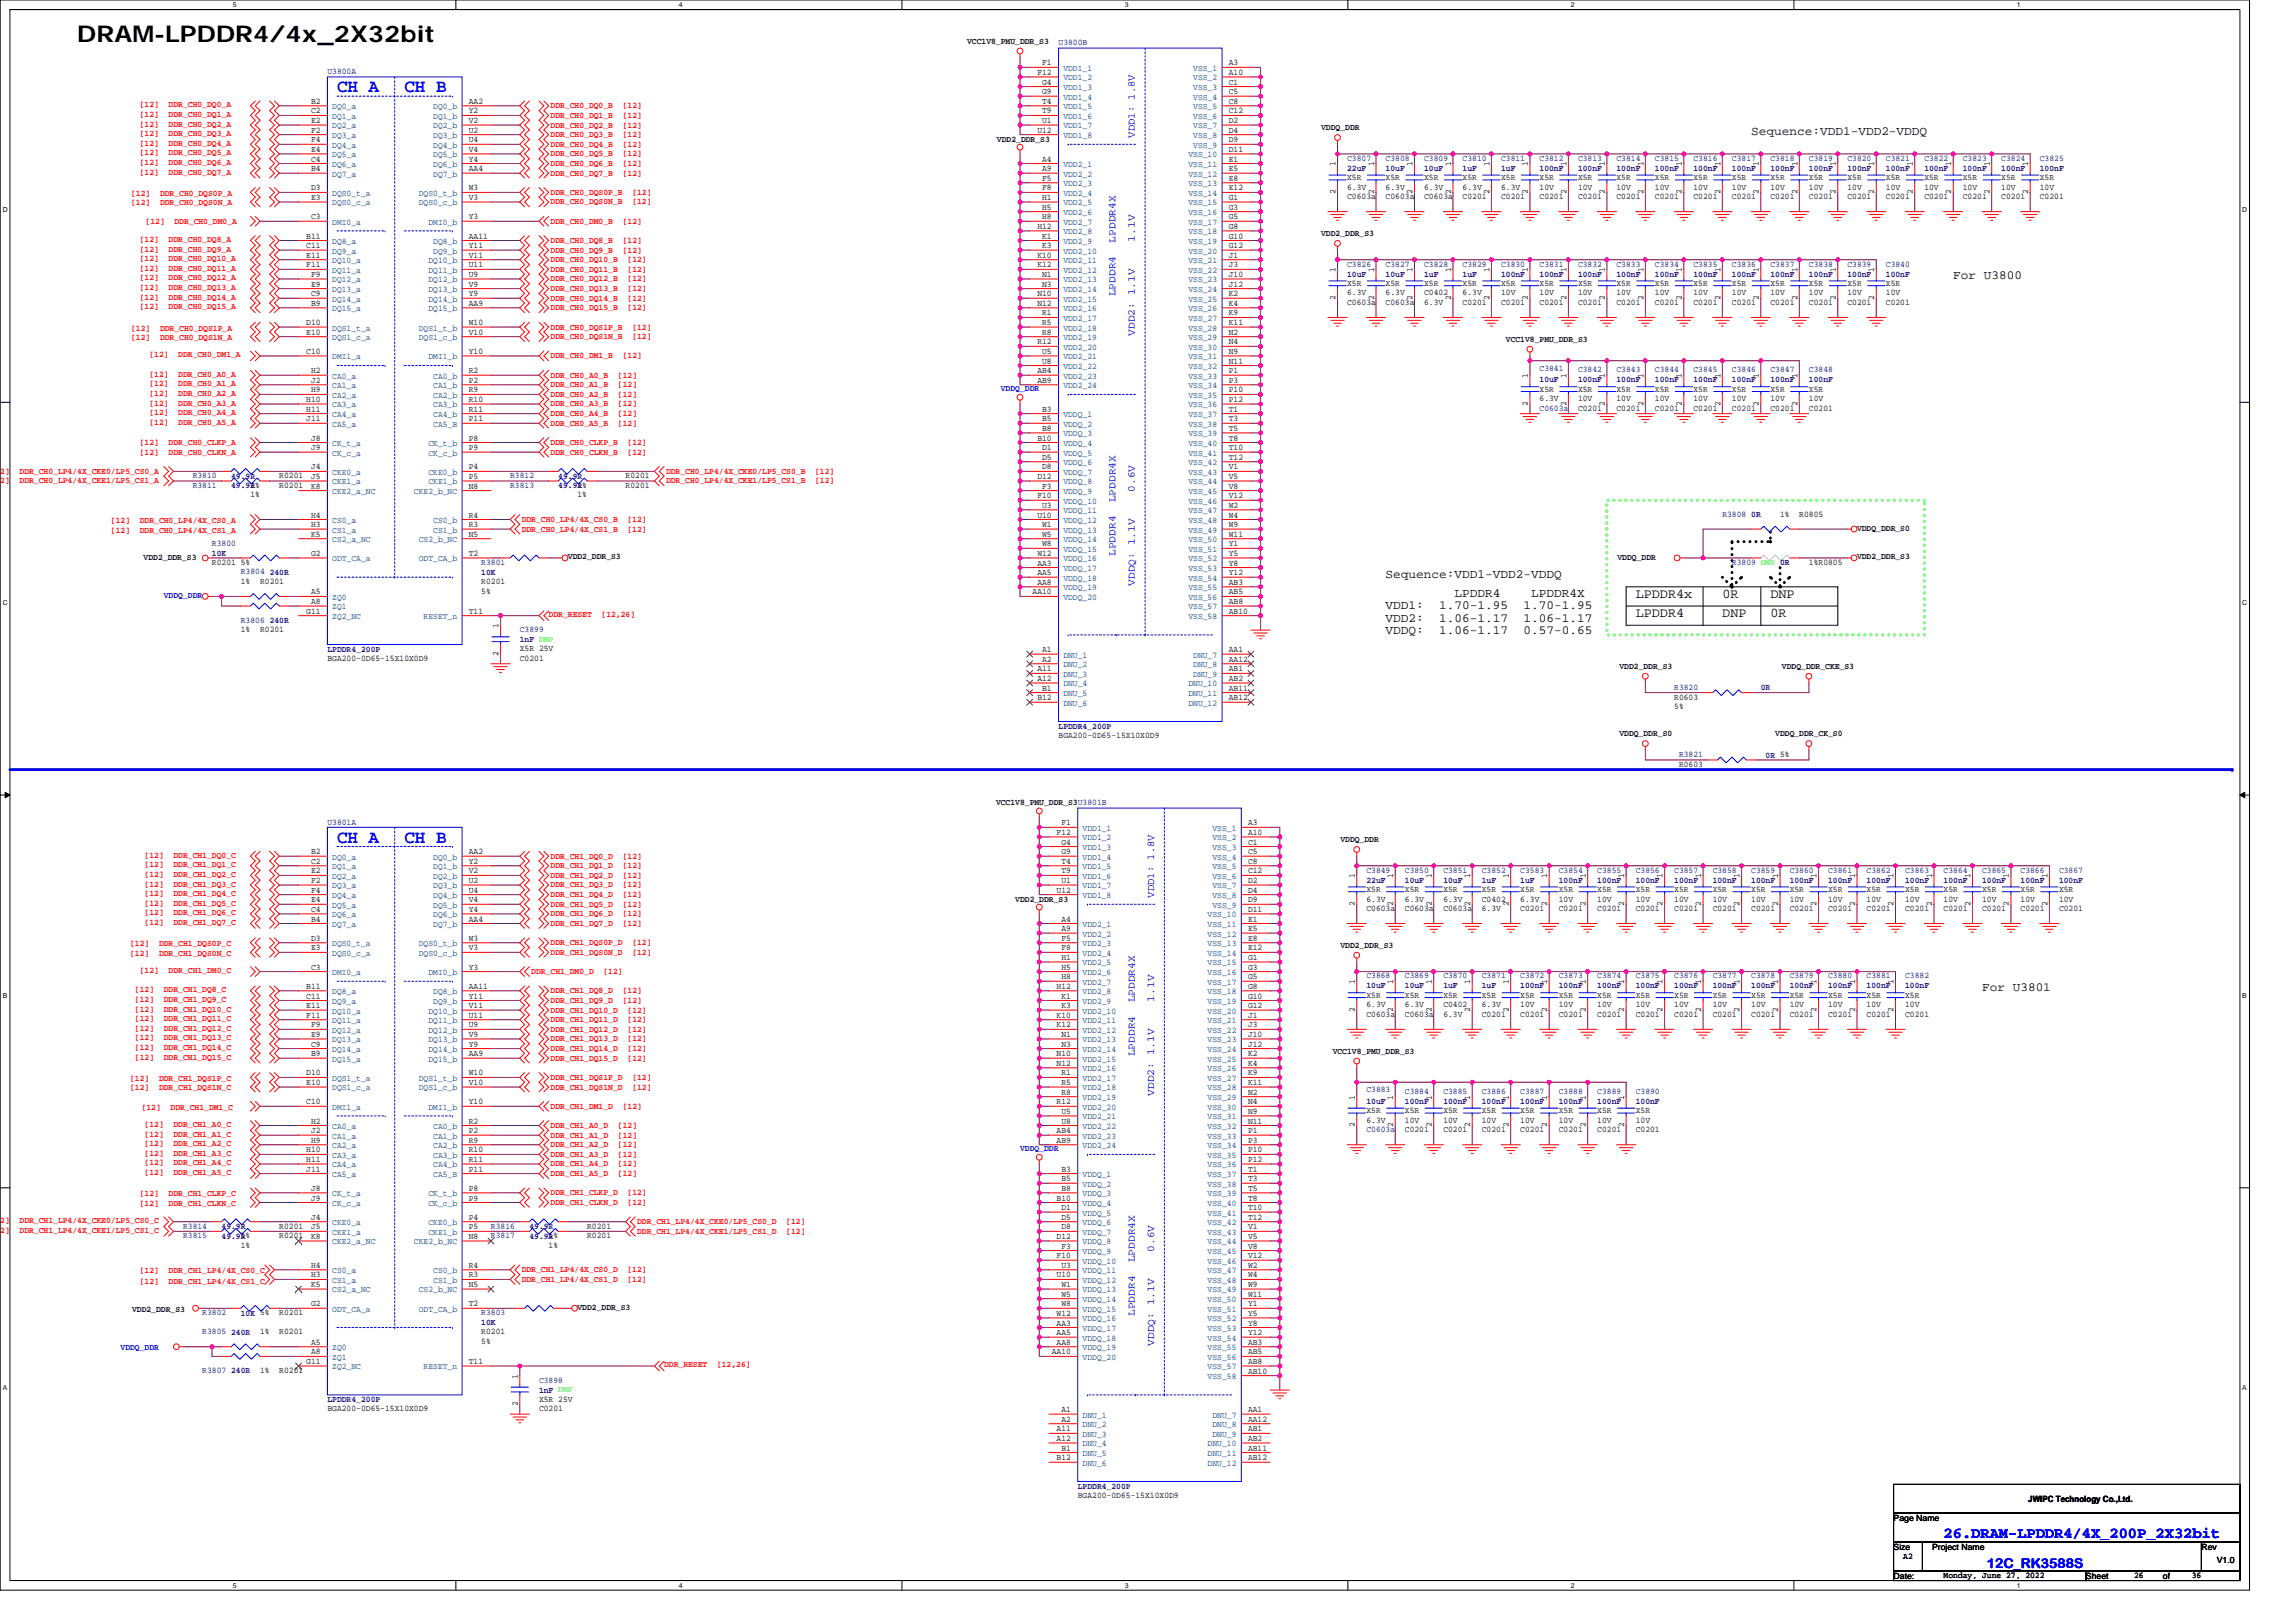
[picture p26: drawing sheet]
<svg xmlns="http://www.w3.org/2000/svg" width="297mm" height="210mm" viewBox="0 0 297 210" stroke-linecap="round" stroke-linejoin="round" font-family="sans-serif">
<defs><g id="words">
<text font-size="3" x="10" y="5.5">DRAM-LPDDR4/4x_2X32bit</text>
<g font-size="2.4" fill="#00f">
<text x="43.6" y="11.9">CH A</text>
<text x="52.3" y="11.9">CH B</text>
<text x="43.6" y="109">CH A</text>
<text x="52.3" y="109">CH B</text>
</g>
<text font-size="2" fill="#00f" x="251.4" y="198.9">26.DRAM-LPDDR4/4X_200P_2X32bit</text>
<g font-size="1.7">
<text x="211.6" y="77.4">LPDDR4x</text>
<text x="222.8" y="77.4">0R</text>
<text x="229" y="77.4">DNP</text>
<text x="211.6" y="79.9">LPDDR4</text>
<text x="222.8" y="79.9">DNP</text>
<text x="229" y="79.9">0R</text>
</g>
<text font-size="1.7" fill="#00f" x="257" y="202.9">12C_RK3588S</text>
<g font-size="1.6">
<text x="226.6" y="17.5">Sequence:VDD1-VDD2-VDDQ</text>
<text x="252.7" y="36.1">For U3800</text>
<text x="179.3" y="74.7">Sequence:VDD1-VDD2-VDDQ</text>
<text x="188.2" y="77.2">LPDDR4</text>
<text x="198.1" y="77.2">LPDDR4X</text>
<text x="179.3" y="78.8">VDD1:</text>
<text x="179.3" y="80.4">VDD2:</text>
<text x="179.3" y="82">VDDQ:</text>
<text x="186.2" y="78.8">1.70-1.95</text>
<text x="186.2" y="80.4">1.06-1.17</text>
<text x="186.2" y="82">1.06-1.17</text>
<text x="197.1" y="78.8">1.70-1.95</text>
<text x="197.1" y="80.4">1.06-1.17</text>
<text x="197.1" y="82">0.57-0.65</text>
<text x="256.4" y="128.2">For U3801</text>
</g>
<g font-size="1.4" fill="#00f">
<text x="146.8" y="17.8" transform="rotate(-90 146.8 17.8)">VDD1: 1.8V</text>
<text x="144.3" y="31.4" transform="rotate(-90 144.3 31.4)">LPDDR4X</text>
<text x="146.8" y="31.3" transform="rotate(-90 146.8 31.3)">1.1V</text>
<text x="144.3" y="38.3" transform="rotate(-90 144.3 38.3)">LPDDR4</text>
<text x="146.8" y="43.4" transform="rotate(-90 146.8 43.4)">VDD2: 1.1V</text>
<text x="144.3" y="65" transform="rotate(-90 144.3 65)">LPDDR4X</text>
<text x="146.8" y="63.6" transform="rotate(-90 146.8 63.6)">0.6V</text>
<text x="144.3" y="71.9" transform="rotate(-90 144.3 71.9)">LPDDR4</text>
<text x="146.8" y="75.8" transform="rotate(-90 146.8 75.8)">VDDQ: 1.1V</text>
<text x="149.3" y="116.1" transform="rotate(-90 149.3 116.1)">VDD1: 1.8V</text>
<text x="146.8" y="129.7" transform="rotate(-90 146.8 129.7)">LPDDR4X</text>
<text x="149.3" y="129.6" transform="rotate(-90 149.3 129.6)">1.1V</text>
<text x="146.8" y="136.7" transform="rotate(-90 146.8 136.7)">LPDDR4</text>
<text x="149.3" y="141.8" transform="rotate(-90 149.3 141.8)">VDD2: 1.1V</text>
<text x="149.3" y="161.9" transform="rotate(-90 149.3 161.9)">0.6V</text>
<text x="146.8" y="163.3" transform="rotate(-90 146.8 163.3)">LPDDR4X</text>
<text x="146.8" y="170.3" transform="rotate(-90 146.8 170.3)">LPDDR4</text>
<text x="149.3" y="174.1" transform="rotate(-90 149.3 174.1)">VDDQ: 1.1V</text>
</g>
<g font-size="1.1">
<text x="125.1" y="5.7">VCC1V8_PMU_DDR_S3</text>
<text x="134.2" y="9.7">F12</text>
<text x="134.8" y="8.5">F1</text>
<text x="134.8" y="10.9">G4</text>
<text x="159" y="8.5">A3</text>
<text x="159" y="9.7">A10</text>
<text x="159" y="10.9">C1</text>
<text x="40.2" y="17.2">F2</text>
<text x="40.2" y="15.9">E2</text>
<text x="40.2" y="14.7">C2</text>
<text x="40.2" y="13.4">B2</text>
<text x="60.6" y="13.4">AA2</text>
<text x="60.6" y="14.7">Y2</text>
<text x="60.6" y="15.9">V2</text>
<text x="60.6" y="17.2">U2</text>
<text x="134.2" y="17.2">U12</text>
<text x="134.8" y="12.2">G9</text>
<text x="134.8" y="15.9">U1</text>
<text x="134.8" y="13.4">T4</text>
<text x="134.8" y="14.7">T9</text>
<text x="159" y="12.2">C5</text>
<text x="159" y="13.4">C8</text>
<text x="159" y="14.7">C12</text>
<text x="159" y="15.9">D2</text>
<text x="159" y="17.2">D4</text>
<text x="170.9" y="16.9">VDDQ_DDR</text>
<text x="40.2" y="22.1">B4</text>
<text x="40.2" y="20.9">C4</text>
<text x="40.2" y="19.7">E4</text>
<text x="40.2" y="18.4">F4</text>
<text x="60.6" y="19.7">V4</text>
<text x="60.6" y="18.4">U4</text>
<text x="60.6" y="20.9">Y4</text>
<text x="60.6" y="22.1">AA4</text>
<text x="129" y="18.4">VDD2_DDR_S3</text>
<text x="134.8" y="20.9">A4</text>
<text x="134.8" y="22.1">A9</text>
<text x="134.8" y="23.4">F5</text>
<text x="159" y="18.4">D9</text>
<text x="159" y="19.7">D11</text>
<text x="159" y="20.9">E1</text>
<text x="159" y="22.1">E5</text>
<text x="159" y="23.4">E8</text>
<text x="172.8" y="21.5" transform="rotate(-90 172.8 21.5)">1</text>
<text x="174.3" y="23.3">X5R</text>
<text x="177.8" y="21.5" transform="rotate(-90 177.8 21.5)">1</text>
<text x="179.3" y="23.3">X5R</text>
<text x="182.7" y="21.5" transform="rotate(-90 182.7 21.5)">1</text>
<text x="184.2" y="23.3">X5R</text>
<text x="187.7" y="21.5" transform="rotate(-90 187.7 21.5)">1</text>
<text x="189.2" y="23.3">X5R</text>
<text x="192.7" y="21.5" transform="rotate(-90 192.7 21.5)">1</text>
<text x="194.2" y="23.3">X5R</text>
<text x="197.7" y="21.5" transform="rotate(-90 197.7 21.5)">1</text>
<text x="199.2" y="23.3">X5R</text>
<text x="202.7" y="21.5" transform="rotate(-90 202.7 21.5)">1</text>
<text x="204.2" y="23.3">X5R</text>
<text x="207.6" y="21.5" transform="rotate(-90 207.6 21.5)">1</text>
<text x="209.1" y="23.3">X5R</text>
<text x="212.6" y="21.5" transform="rotate(-90 212.6 21.5)">1</text>
<text x="214.1" y="23.3">X5R</text>
<text x="217.6" y="21.5" transform="rotate(-90 217.6 21.5)">1</text>
<text x="219.1" y="23.3">X5R</text>
<text x="222.6" y="21.5" transform="rotate(-90 222.6 21.5)">1</text>
<text x="224.1" y="23.3">X5R</text>
<text x="227.5" y="21.5" transform="rotate(-90 227.5 21.5)">1</text>
<text x="229" y="23.3">X5R</text>
<text x="232.5" y="21.5" transform="rotate(-90 232.5 21.5)">1</text>
<text x="234" y="23.3">X5R</text>
<text x="237.5" y="21.5" transform="rotate(-90 237.5 21.5)">1</text>
<text x="239" y="23.3">X5R</text>
<text x="242.5" y="21.5" transform="rotate(-90 242.5 21.5)">1</text>
<text x="244" y="23.3">X5R</text>
<text x="247.5" y="21.5" transform="rotate(-90 247.5 21.5)">1</text>
<text x="249" y="23.3">X5R</text>
<text x="252.4" y="21.5" transform="rotate(-90 252.4 21.5)">1</text>
<text x="253.9" y="23.3">X5R</text>
<text x="257.4" y="21.5" transform="rotate(-90 257.4 21.5)">1</text>
<text x="258.9" y="23.3">X5R</text>
<text x="262.4" y="21.5" transform="rotate(-90 262.4 21.5)">1</text>
<text x="263.9" y="23.3">X5R</text>
<text x="40.2" y="28.4">C3</text>
<text x="40.2" y="25.9">E3</text>
<text x="40.2" y="24.6">D3</text>
<text x="60.6" y="28.4">Y3</text>
<text x="60.6" y="24.6">W3</text>
<text x="60.6" y="25.9">V3</text>
<text x="134.2" y="29.6">H12</text>
<text x="134.8" y="24.6">F8</text>
<text x="134.8" y="25.9">H1</text>
<text x="134.8" y="27.1">H5</text>
<text x="134.8" y="28.4">H8</text>
<text x="159" y="24.6">E12</text>
<text x="159" y="25.9">G1</text>
<text x="159" y="27.1">G3</text>
<text x="159" y="28.4">G5</text>
<text x="159" y="29.6">G8</text>
<text x="172.8" y="25.1" transform="rotate(-90 172.8 25.1)">2</text>
<text x="174.3" y="25.8">C0603a</text>
<text x="174.3" y="24.5">6.3V</text>
<text x="177.8" y="25.1" transform="rotate(-90 177.8 25.1)">2</text>
<text x="179.3" y="25.8">C0603a</text>
<text x="179.3" y="24.5">6.3V</text>
<text x="182.7" y="25.1" transform="rotate(-90 182.7 25.1)">2</text>
<text x="184.2" y="25.8">C0603a</text>
<text x="184.2" y="24.5">6.3V</text>
<text x="187.7" y="25.1" transform="rotate(-90 187.7 25.1)">2</text>
<text x="189.2" y="25.8">C0201</text>
<text x="189.2" y="24.5">6.3V</text>
<text x="192.7" y="25.1" transform="rotate(-90 192.7 25.1)">2</text>
<text x="194.2" y="25.8">C0201</text>
<text x="194.2" y="24.5">6.3V</text>
<text x="197.7" y="25.1" transform="rotate(-90 197.7 25.1)">2</text>
<text x="199.2" y="25.8">C0201</text>
<text x="199.2" y="24.5">10V</text>
<text x="202.7" y="25.1" transform="rotate(-90 202.7 25.1)">2</text>
<text x="204.2" y="25.8">C0201</text>
<text x="204.2" y="24.5">10V</text>
<text x="207.6" y="25.1" transform="rotate(-90 207.6 25.1)">2</text>
<text x="209.1" y="25.8">C0201</text>
<text x="209.1" y="24.5">10V</text>
<text x="212.6" y="25.1" transform="rotate(-90 212.6 25.1)">2</text>
<text x="214.1" y="25.8">C0201</text>
<text x="214.1" y="24.5">10V</text>
<text x="217.6" y="25.1" transform="rotate(-90 217.6 25.1)">2</text>
<text x="219.1" y="25.8">C0201</text>
<text x="219.1" y="24.5">10V</text>
<text x="222.6" y="25.1" transform="rotate(-90 222.6 25.1)">2</text>
<text x="224.1" y="25.8">C0201</text>
<text x="224.1" y="24.5">10V</text>
<text x="227.5" y="25.1" transform="rotate(-90 227.5 25.1)">2</text>
<text x="229" y="25.8">C0201</text>
<text x="229" y="24.5">10V</text>
<text x="232.5" y="25.1" transform="rotate(-90 232.5 25.1)">2</text>
<text x="234" y="25.8">C0201</text>
<text x="234" y="24.5">10V</text>
<text x="237.5" y="25.1" transform="rotate(-90 237.5 25.1)">2</text>
<text x="239" y="25.8">C0201</text>
<text x="239" y="24.5">10V</text>
<text x="242.5" y="25.1" transform="rotate(-90 242.5 25.1)">2</text>
<text x="244" y="25.8">C0201</text>
<text x="244" y="24.5">10V</text>
<text x="247.5" y="25.1" transform="rotate(-90 247.5 25.1)">2</text>
<text x="249" y="25.8">C0201</text>
<text x="249" y="24.5">10V</text>
<text x="252.4" y="25.1" transform="rotate(-90 252.4 25.1)">2</text>
<text x="253.9" y="25.8">C0201</text>
<text x="253.9" y="24.5">10V</text>
<text x="257.4" y="25.1" transform="rotate(-90 257.4 25.1)">2</text>
<text x="258.9" y="25.8">C0201</text>
<text x="258.9" y="24.5">10V</text>
<text x="262.4" y="25.1" transform="rotate(-90 262.4 25.1)">2</text>
<text x="263.9" y="25.8">C0201</text>
<text x="263.9" y="24.5">10V</text>
<text x="39.6" y="33.4">E11</text>
<text x="39.6" y="30.9">B11</text>
<text x="39.6" y="34.6">F11</text>
<text x="39.6" y="32.1">C11</text>
<text x="40.2" y="35.8">F9</text>
<text x="60.6" y="34.6">U11</text>
<text x="60.6" y="35.8">U9</text>
<text x="60.6" y="33.4">V11</text>
<text x="60.6" y="32.1">Y11</text>
<text x="60.6" y="30.9">AA11</text>
<text x="134.2" y="34.6">K12</text>
<text x="134.2" y="33.4">K10</text>
<text x="134.8" y="32.1">K3</text>
<text x="134.8" y="30.9">K1</text>
<text x="134.8" y="35.8">N1</text>
<text x="159" y="33.4">J1</text>
<text x="159" y="35.8">J10</text>
<text x="159" y="30.9">G10</text>
<text x="159" y="32.1">G12</text>
<text x="159" y="34.6">J3</text>
<text x="170.9" y="30.6">VDD2_DDR_S3</text>
<text x="172.8" y="35.2" transform="rotate(-90 172.8 35.2)">1</text>
<text x="177.8" y="35.2" transform="rotate(-90 177.8 35.2)">1</text>
<text x="182.7" y="35.2" transform="rotate(-90 182.7 35.2)">1</text>
<text x="187.7" y="35.2" transform="rotate(-90 187.7 35.2)">1</text>
<text x="192.7" y="35.2" transform="rotate(-90 192.7 35.2)">1</text>
<text x="197.7" y="35.2" transform="rotate(-90 197.7 35.2)">1</text>
<text x="202.7" y="35.2" transform="rotate(-90 202.7 35.2)">1</text>
<text x="207.6" y="35.2" transform="rotate(-90 207.6 35.2)">1</text>
<text x="212.6" y="35.2" transform="rotate(-90 212.6 35.2)">1</text>
<text x="217.6" y="35.2" transform="rotate(-90 217.6 35.2)">1</text>
<text x="222.6" y="35.2" transform="rotate(-90 222.6 35.2)">1</text>
<text x="227.5" y="35.2" transform="rotate(-90 227.5 35.2)">1</text>
<text x="232.5" y="35.2" transform="rotate(-90 232.5 35.2)">1</text>
<text x="237.5" y="35.2" transform="rotate(-90 237.5 35.2)">1</text>
<text x="242.5" y="35.2" transform="rotate(-90 242.5 35.2)">1</text>
<text x="40.2" y="39.6">B9</text>
<text x="40.2" y="37.1">E9</text>
<text x="40.2" y="38.3">C9</text>
<text x="60.6" y="38.3">Y9</text>
<text x="60.6" y="39.6">AA9</text>
<text x="60.6" y="37.1">V9</text>
<text x="134.2" y="39.6">N12</text>
<text x="134.2" y="38.3">N10</text>
<text x="134.8" y="37.1">N3</text>
<text x="134.8" y="40.8">R1</text>
<text x="159" y="38.3">K2</text>
<text x="159" y="40.8">K9</text>
<text x="159" y="37.1">J12</text>
<text x="159" y="39.6">K4</text>
<text x="172.8" y="38.8" transform="rotate(-90 172.8 38.8)">2</text>
<text x="174.3" y="39.5">C0603a</text>
<text x="174.3" y="37">X5R</text>
<text x="174.3" y="38.2">6.3V</text>
<text x="177.8" y="38.8" transform="rotate(-90 177.8 38.8)">2</text>
<text x="179.3" y="39.5">C0603a</text>
<text x="179.3" y="37">X5R</text>
<text x="179.3" y="38.2">6.3V</text>
<text x="182.7" y="38.8" transform="rotate(-90 182.7 38.8)">2</text>
<text x="184.2" y="38.2">C0402</text>
<text x="184.2" y="37">X5R</text>
<text x="184.2" y="39.5">6.3V</text>
<text x="187.7" y="38.8" transform="rotate(-90 187.7 38.8)">2</text>
<text x="189.2" y="39.5">C0201</text>
<text x="189.2" y="37">X5R</text>
<text x="189.2" y="38.2">6.3V</text>
<text x="192.7" y="38.8" transform="rotate(-90 192.7 38.8)">2</text>
<text x="194.2" y="39.5">C0201</text>
<text x="194.2" y="37">X5R</text>
<text x="194.2" y="38.2">10V</text>
<text x="197.7" y="38.8" transform="rotate(-90 197.7 38.8)">2</text>
<text x="199.2" y="39.5">C0201</text>
<text x="199.2" y="37">X5R</text>
<text x="199.2" y="38.2">10V</text>
<text x="202.7" y="38.8" transform="rotate(-90 202.7 38.8)">2</text>
<text x="204.2" y="39.5">C0201</text>
<text x="204.2" y="37">X5R</text>
<text x="204.2" y="38.2">10V</text>
<text x="207.6" y="38.8" transform="rotate(-90 207.6 38.8)">2</text>
<text x="209.1" y="39.5">C0201</text>
<text x="209.1" y="37">X5R</text>
<text x="209.1" y="38.2">10V</text>
<text x="212.6" y="38.8" transform="rotate(-90 212.6 38.8)">2</text>
<text x="214.1" y="39.5">C0201</text>
<text x="214.1" y="37">X5R</text>
<text x="214.1" y="38.2">10V</text>
<text x="217.6" y="38.8" transform="rotate(-90 217.6 38.8)">2</text>
<text x="219.1" y="39.5">C0201</text>
<text x="219.1" y="37">X5R</text>
<text x="219.1" y="38.2">10V</text>
<text x="222.6" y="38.8" transform="rotate(-90 222.6 38.8)">2</text>
<text x="224.1" y="39.5">C0201</text>
<text x="224.1" y="37">X5R</text>
<text x="224.1" y="38.2">10V</text>
<text x="227.5" y="38.8" transform="rotate(-90 227.5 38.8)">2</text>
<text x="229" y="39.5">C0201</text>
<text x="229" y="37">X5R</text>
<text x="229" y="38.2">10V</text>
<text x="232.5" y="38.8" transform="rotate(-90 232.5 38.8)">2</text>
<text x="234" y="39.5">C0201</text>
<text x="234" y="37">X5R</text>
<text x="234" y="38.2">10V</text>
<text x="237.5" y="38.8" transform="rotate(-90 237.5 38.8)">2</text>
<text x="239" y="39.5">C0201</text>
<text x="239" y="37">X5R</text>
<text x="239" y="38.2">10V</text>
<text x="242.5" y="38.8" transform="rotate(-90 242.5 38.8)">2</text>
<text x="244" y="39.5">C0201</text>
<text x="244" y="37">X5R</text>
<text x="244" y="38.2">10V</text>
<text x="39.6" y="45.8">C10</text>
<text x="39.6" y="43.3">E10</text>
<text x="39.6" y="42.1">D10</text>
<text x="60.6" y="45.8">Y10</text>
<text x="60.6" y="42.1">W10</text>
<text x="60.6" y="43.3">V10</text>
<text x="134.2" y="44.6">R12</text>
<text x="134.8" y="42.1">R5</text>
<text x="134.8" y="43.3">R8</text>
<text x="134.8" y="45.8">U5</text>
<text x="134.8" y="47">U8</text>
<text x="159" y="43.3">N2</text>
<text x="159" y="45.8">N9</text>
<text x="159" y="42.1">K11</text>
<text x="159" y="44.6">N4</text>
<text x="159" y="47">N11</text>
<text x="194.8" y="44.3">VCC1V8_PMU_DDR_S3</text>
<text x="39.6" y="53.3">H11</text>
<text x="39.6" y="52">H10</text>
<text x="40.2" y="50.8">H9</text>
<text x="40.2" y="49.5">J2</text>
<text x="40.2" y="48.3">H2</text>
<text x="60.6" y="48.3">R2</text>
<text x="60.6" y="49.5">P2</text>
<text x="60.6" y="50.8">R9</text>
<text x="60.6" y="52">R10</text>
<text x="60.6" y="53.3">R11</text>
<text x="134.2" y="48.3">AB4</text>
<text x="134.2" y="49.5">AB9</text>
<text x="134.8" y="53.3">B3</text>
<text x="159" y="48.3">P1</text>
<text x="159" y="53.3">T1</text>
<text x="159" y="49.5">P3</text>
<text x="159" y="50.8">P10</text>
<text x="159" y="52">P12</text>
<text x="197.7" y="52.5" transform="rotate(-90 197.7 52.5)">2</text>
<text x="197.7" y="48.9" transform="rotate(-90 197.7 48.9)">1</text>
<text x="199.2" y="50.7">X5R</text>
<text x="199.2" y="51.9">6.3V</text>
<text x="202.7" y="52.5" transform="rotate(-90 202.7 52.5)">2</text>
<text x="202.7" y="48.9" transform="rotate(-90 202.7 48.9)">1</text>
<text x="204.2" y="53.2">C0201</text>
<text x="204.2" y="50.7">X5R</text>
<text x="204.2" y="51.9">10V</text>
<text x="207.6" y="52.5" transform="rotate(-90 207.6 52.5)">2</text>
<text x="207.6" y="48.9" transform="rotate(-90 207.6 48.9)">1</text>
<text x="209.1" y="53.2">C0201</text>
<text x="209.1" y="50.7">X5R</text>
<text x="209.1" y="51.9">10V</text>
<text x="212.6" y="52.5" transform="rotate(-90 212.6 52.5)">2</text>
<text x="212.6" y="48.9" transform="rotate(-90 212.6 48.9)">1</text>
<text x="214.1" y="53.2">C0201</text>
<text x="214.1" y="50.7">X5R</text>
<text x="214.1" y="51.9">10V</text>
<text x="217.6" y="52.5" transform="rotate(-90 217.6 52.5)">2</text>
<text x="217.6" y="48.9" transform="rotate(-90 217.6 48.9)">1</text>
<text x="219.1" y="53.2">C0201</text>
<text x="219.1" y="50.7">X5R</text>
<text x="219.1" y="51.9">10V</text>
<text x="222.6" y="52.5" transform="rotate(-90 222.6 52.5)">2</text>
<text x="222.6" y="48.9" transform="rotate(-90 222.6 48.9)">1</text>
<text x="224.1" y="53.2">C0201</text>
<text x="224.1" y="50.7">X5R</text>
<text x="224.1" y="51.9">10V</text>
<text x="227.5" y="52.5" transform="rotate(-90 227.5 52.5)">2</text>
<text x="227.5" y="48.9" transform="rotate(-90 227.5 48.9)">1</text>
<text x="229" y="53.2">C0201</text>
<text x="229" y="50.7">X5R</text>
<text x="229" y="51.9">10V</text>
<text x="232.5" y="52.5" transform="rotate(-90 232.5 52.5)">2</text>
<text x="232.5" y="48.9" transform="rotate(-90 232.5 48.9)">1</text>
<text x="234" y="53.2">C0201</text>
<text x="234" y="50.7">X5R</text>
<text x="234" y="51.9">10V</text>
<text x="39.6" y="54.5">J11</text>
<text x="40.2" y="58.2">J9</text>
<text x="40.2" y="57">J8</text>
<text x="60.6" y="57">P8</text>
<text x="60.6" y="58.2">P9</text>
<text x="60.6" y="54.5">P11</text>
<text x="134.2" y="57">B10</text>
<text x="134.8" y="54.5">B5</text>
<text x="134.8" y="55.8">B8</text>
<text x="134.8" y="58.2">D1</text>
<text x="134.8" y="59.5">D5</text>
<text x="159" y="55.8">T5</text>
<text x="159" y="58.2">T10</text>
<text x="159" y="54.5">T3</text>
<text x="159" y="57">T8</text>
<text x="159" y="59.5">T12</text>
<text x="32.4" y="64.4">1%</text>
<text x="32.4" y="63.1">1%</text>
<text x="36.1" y="63.1">R0201</text>
<text x="36.1" y="61.9">R0201</text>
<text x="40.2" y="60.7">J4</text>
<text x="40.2" y="62">J5</text>
<text x="40.2" y="63.2">K8</text>
<text x="60.6" y="62">P5</text>
<text x="60.6" y="60.7">P4</text>
<text x="60.6" y="63.2">N8</text>
<text x="74.7" y="63.1">1%</text>
<text x="74.7" y="64.4">1%</text>
<text x="80.9" y="61.9">R0201</text>
<text x="80.9" y="63.1">R0201</text>
<text x="134.2" y="62">D12</text>
<text x="134.2" y="64.5">F10</text>
<text x="134.8" y="60.7">D8</text>
<text x="134.8" y="63.2">F3</text>
<text x="134.8" y="65.7">U3</text>
<text x="159" y="60.7">V1</text>
<text x="159" y="62">V5</text>
<text x="159" y="63.2">V8</text>
<text x="159" y="64.5">V12</text>
<text x="159" y="65.7">W2</text>
<text x="40.2" y="67">H4</text>
<text x="40.2" y="68.2">H3</text>
<text x="40.2" y="71.9">G2</text>
<text x="40.2" y="69.4">K5</text>
<text x="60.6" y="68.2">R3</text>
<text x="60.6" y="67">R4</text>
<text x="60.6" y="71.9">T2</text>
<text x="60.6" y="69.4">N5</text>
<text x="134.2" y="67">U10</text>
<text x="134.2" y="71.9">W12</text>
<text x="134.8" y="68.2">W1</text>
<text x="134.8" y="70.7">W8</text>
<text x="134.8" y="69.4">W5</text>
<text x="159" y="67">W4</text>
<text x="159" y="68.2">W9</text>
<text x="159" y="69.4">W11</text>
<text x="159" y="70.7">Y1</text>
<text x="159" y="71.9">Y5</text>
<text x="230.3" y="66.9">1%</text>
<text x="232.8" y="66.9">R0805</text>
<text x="240.2" y="68.6">VDDQ_DDR_S0</text>
<text x="18.6" y="72.5">VDD2_DDR_S3</text>
<text x="27.4" y="73.1">R0201 5%</text>
<text x="31.2" y="75.6">1%</text>
<text x="33.6" y="75.6">R0201</text>
<text x="40.2" y="76.9">A5</text>
<text x="62.3" y="75.6">R0201</text>
<text x="62.3" y="76.8">5%</text>
<text x="73.5" y="72.4">VDD2_DDR_S3</text>
<text x="133.6" y="76.9">AA10</text>
<text x="134.2" y="73.2">AA3</text>
<text x="134.2" y="75.7">AA8</text>
<text x="134.2" y="74.4">AA5</text>
<text x="159" y="73.2">Y8</text>
<text x="159" y="74.4">Y12</text>
<text x="159" y="75.7">AB3</text>
<text x="159" y="76.9">AB5</text>
<text x="209.3" y="72.5">VDDQ_DDR</text>
<text x="234" y="73.1">1%R0805</text>
<text x="240.2" y="72.4">VDD2_DDR_S3</text>
<text x="31.2" y="81.8">1%</text>
<text x="33.6" y="81.8">R0201</text>
<text x="39.6" y="79.4">G11</text>
<text x="40.2" y="78.2">A8</text>
<text x="60.6" y="79.4">T11</text>
<text x="64.5" y="81.3" transform="rotate(-90 64.5 81.3)">1</text>
<text x="159" y="78.2">AB8</text>
<text x="159" y="79.4">AB10</text>
<text x="42.4" y="85.5">BGA200-0D65-15X10X0D9</text>
<text x="64.5" y="84.9" transform="rotate(-90 64.5 84.9)">2</text>
<text x="67.2" y="85.5">C0201</text>
<text x="67.2" y="84.3">X5R 25V</text>
<text x="134.2" y="86.9">A11</text>
<text x="134.2" y="88.1">A12</text>
<text x="134.8" y="85.6">A2</text>
<text x="134.8" y="84.4">A1</text>
<text x="134.8" y="89.4">B1</text>
<text x="159" y="84.4">AA1</text>
<text x="159" y="85.6">AA12</text>
<text x="159" y="86.9">AB1</text>
<text x="159" y="88.1">AB2</text>
<text x="159" y="89.4">AB11</text>
<text x="209.5" y="86.6">VDD2_DDR_S3</text>
<text x="230.5" y="86.6">VDDQ_DDR_CKE_S3</text>
<text x="134.2" y="90.6">B12</text>
<text x="136.9" y="95.5">BGA200-0D65-15X10X0D9</text>
<text x="159" y="90.6">AB12</text>
<text x="209.5" y="95.3">VDDQ_DDR_S0</text>
<text x="216.6" y="90.5">R0603</text>
<text x="216.6" y="91.7">5%</text>
<text x="229.7" y="95.3">VDDQ_DDR_CK_S0</text>
<text x="217.2" y="99.2">R0603</text>
<text x="128.9" y="104.1">VCC1V8_PMU_DDR_S3U3801B</text>
<text x="137.3" y="106.8">F1</text>
<text x="161.5" y="106.8">A3</text>
<text x="40.2" y="113">E2</text>
<text x="40.2" y="111.8">C2</text>
<text x="40.2" y="110.5">B2</text>
<text x="60.6" y="110.5">AA2</text>
<text x="60.6" y="111.8">Y2</text>
<text x="60.6" y="113">V2</text>
<text x="136.7" y="108">F12</text>
<text x="137.3" y="109.3">G4</text>
<text x="137.3" y="110.5">G9</text>
<text x="137.3" y="111.8">T4</text>
<text x="137.3" y="113">T9</text>
<text x="161.5" y="108">A10</text>
<text x="161.5" y="109.3">C1</text>
<text x="161.5" y="110.5">C5</text>
<text x="161.5" y="111.8">C8</text>
<text x="161.5" y="113">C12</text>
<text x="173.4" y="109">VDDQ_DDR</text>
<text x="175.3" y="113.6" transform="rotate(-90 175.3 113.6)">1</text>
<text x="180.3" y="113.6" transform="rotate(-90 180.3 113.6)">1</text>
<text x="185.2" y="113.6" transform="rotate(-90 185.2 113.6)">1</text>
<text x="190.2" y="113.6" transform="rotate(-90 190.2 113.6)">1</text>
<text x="195.2" y="113.6" transform="rotate(-90 195.2 113.6)">1</text>
<text x="200.2" y="113.6" transform="rotate(-90 200.2 113.6)">1</text>
<text x="205.1" y="113.6" transform="rotate(-90 205.1 113.6)">1</text>
<text x="210.1" y="113.6" transform="rotate(-90 210.1 113.6)">1</text>
<text x="215.1" y="113.6" transform="rotate(-90 215.1 113.6)">1</text>
<text x="220.1" y="113.6" transform="rotate(-90 220.1 113.6)">1</text>
<text x="225.1" y="113.6" transform="rotate(-90 225.1 113.6)">1</text>
<text x="230" y="113.6" transform="rotate(-90 230 113.6)">1</text>
<text x="235" y="113.6" transform="rotate(-90 235 113.6)">1</text>
<text x="240" y="113.6" transform="rotate(-90 240 113.6)">1</text>
<text x="245" y="113.6" transform="rotate(-90 245 113.6)">1</text>
<text x="249.9" y="113.6" transform="rotate(-90 249.9 113.6)">1</text>
<text x="254.9" y="113.6" transform="rotate(-90 254.9 113.6)">1</text>
<text x="259.9" y="113.6" transform="rotate(-90 259.9 113.6)">1</text>
<text x="264.9" y="113.6" transform="rotate(-90 264.9 113.6)">1</text>
<text x="40.2" y="119.2">B4</text>
<text x="40.2" y="118">C4</text>
<text x="40.2" y="116.7">E4</text>
<text x="40.2" y="115.5">F4</text>
<text x="40.2" y="114.2">F2</text>
<text x="60.6" y="114.2">U2</text>
<text x="60.6" y="116.7">V4</text>
<text x="60.6" y="115.5">U4</text>
<text x="60.6" y="118">Y4</text>
<text x="60.6" y="119.2">AA4</text>
<text x="131.3" y="116.7">VDD2_DDR_S3</text>
<text x="136.7" y="115.5">U12</text>
<text x="137.3" y="119.2">A4</text>
<text x="137.3" y="114.2">U1</text>
<text x="161.5" y="114.2">D2</text>
<text x="161.5" y="115.5">D4</text>
<text x="161.5" y="116.7">D9</text>
<text x="161.5" y="118">D11</text>
<text x="161.5" y="119.2">E1</text>
<text x="175.3" y="117.2" transform="rotate(-90 175.3 117.2)">2</text>
<text x="176.8" y="117.9">C0603a</text>
<text x="176.8" y="115.4">X5R</text>
<text x="176.8" y="116.6">6.3V</text>
<text x="180.3" y="117.2" transform="rotate(-90 180.3 117.2)">2</text>
<text x="181.8" y="117.9">C0603a</text>
<text x="181.8" y="115.4">X5R</text>
<text x="181.8" y="116.6">6.3V</text>
<text x="185.2" y="117.2" transform="rotate(-90 185.2 117.2)">2</text>
<text x="186.7" y="117.9">C0603a</text>
<text x="186.7" y="115.4">X5R</text>
<text x="186.7" y="116.6">6.3V</text>
<text x="190.2" y="117.2" transform="rotate(-90 190.2 117.2)">2</text>
<text x="191.7" y="116.6">C0402</text>
<text x="191.7" y="115.4">X5R</text>
<text x="191.7" y="117.9">6.3V</text>
<text x="195.2" y="117.2" transform="rotate(-90 195.2 117.2)">2</text>
<text x="196.7" y="117.9">C0201</text>
<text x="196.7" y="115.4">X5R</text>
<text x="196.7" y="116.6">6.3V</text>
<text x="200.2" y="117.2" transform="rotate(-90 200.2 117.2)">2</text>
<text x="201.7" y="117.9">C0201</text>
<text x="201.7" y="115.4">X5R</text>
<text x="201.7" y="116.6">10V</text>
<text x="205.1" y="117.2" transform="rotate(-90 205.1 117.2)">2</text>
<text x="206.6" y="117.9">C0201</text>
<text x="206.6" y="115.4">X5R</text>
<text x="206.6" y="116.6">10V</text>
<text x="210.1" y="117.2" transform="rotate(-90 210.1 117.2)">2</text>
<text x="211.6" y="117.9">C0201</text>
<text x="211.6" y="115.4">X5R</text>
<text x="211.6" y="116.6">10V</text>
<text x="215.1" y="117.2" transform="rotate(-90 215.1 117.2)">2</text>
<text x="216.6" y="117.9">C0201</text>
<text x="216.6" y="115.4">X5R</text>
<text x="216.6" y="116.6">10V</text>
<text x="220.1" y="117.2" transform="rotate(-90 220.1 117.2)">2</text>
<text x="221.6" y="117.9">C0201</text>
<text x="221.6" y="115.4">X5R</text>
<text x="221.6" y="116.6">10V</text>
<text x="225.1" y="117.2" transform="rotate(-90 225.1 117.2)">2</text>
<text x="226.6" y="117.9">C0201</text>
<text x="226.6" y="115.4">X5R</text>
<text x="226.6" y="116.6">10V</text>
<text x="230" y="117.2" transform="rotate(-90 230 117.2)">2</text>
<text x="231.5" y="117.9">C0201</text>
<text x="231.5" y="115.4">X5R</text>
<text x="231.5" y="116.6">10V</text>
<text x="235" y="117.2" transform="rotate(-90 235 117.2)">2</text>
<text x="236.5" y="117.9">C0201</text>
<text x="236.5" y="115.4">X5R</text>
<text x="236.5" y="116.6">10V</text>
<text x="240" y="117.2" transform="rotate(-90 240 117.2)">2</text>
<text x="241.5" y="117.9">C0201</text>
<text x="241.5" y="115.4">X5R</text>
<text x="241.5" y="116.6">10V</text>
<text x="245" y="117.2" transform="rotate(-90 245 117.2)">2</text>
<text x="246.5" y="117.9">C0201</text>
<text x="246.5" y="115.4">X5R</text>
<text x="246.5" y="116.6">10V</text>
<text x="249.9" y="117.2" transform="rotate(-90 249.9 117.2)">2</text>
<text x="251.4" y="117.9">C0201</text>
<text x="251.4" y="115.4">X5R</text>
<text x="251.4" y="116.6">10V</text>
<text x="254.9" y="117.2" transform="rotate(-90 254.9 117.2)">2</text>
<text x="256.4" y="117.9">C0201</text>
<text x="256.4" y="115.4">X5R</text>
<text x="256.4" y="116.6">10V</text>
<text x="259.9" y="117.2" transform="rotate(-90 259.9 117.2)">2</text>
<text x="261.4" y="117.9">C0201</text>
<text x="261.4" y="115.4">X5R</text>
<text x="261.4" y="116.6">10V</text>
<text x="264.9" y="117.2" transform="rotate(-90 264.9 117.2)">2</text>
<text x="266.4" y="117.9">C0201</text>
<text x="266.4" y="115.4">X5R</text>
<text x="266.4" y="116.6">10V</text>
<text x="40.2" y="125.5">C3</text>
<text x="40.2" y="123">E3</text>
<text x="40.2" y="121.7">D3</text>
<text x="60.6" y="125.5">Y3</text>
<text x="60.6" y="121.7">W3</text>
<text x="60.6" y="123">V3</text>
<text x="137.3" y="120.5">A9</text>
<text x="137.3" y="121.7">F5</text>
<text x="137.3" y="123">F8</text>
<text x="137.3" y="124.2">H1</text>
<text x="137.3" y="125.5">H5</text>
<text x="161.5" y="120.5">E5</text>
<text x="161.5" y="121.7">E8</text>
<text x="161.5" y="123">E12</text>
<text x="161.5" y="124.2">G1</text>
<text x="161.5" y="125.5">G3</text>
<text x="173.4" y="122.7">VDD2_DDR_S3</text>
<text x="39.6" y="130.4">E11</text>
<text x="39.6" y="127.9">B11</text>
<text x="39.6" y="131.7">F11</text>
<text x="39.6" y="129.2">C11</text>
<text x="60.6" y="131.7">U11</text>
<text x="60.6" y="130.4">V11</text>
<text x="60.6" y="129.2">Y11</text>
<text x="60.6" y="127.9">AA11</text>
<text x="136.7" y="127.9">H12</text>
<text x="136.7" y="131.7">K10</text>
<text x="137.3" y="130.4">K3</text>
<text x="137.3" y="126.7">H8</text>
<text x="137.3" y="129.2">K1</text>
<text x="161.5" y="131.7">J1</text>
<text x="161.5" y="126.7">G5</text>
<text x="161.5" y="127.9">G8</text>
<text x="161.5" y="129.2">G10</text>
<text x="161.5" y="130.4">G12</text>
<text x="175.3" y="130.9" transform="rotate(-90 175.3 130.9)">2</text>
<text x="175.3" y="127.3" transform="rotate(-90 175.3 127.3)">1</text>
<text x="176.8" y="131.6">C0603a</text>
<text x="176.8" y="129.1">X5R</text>
<text x="176.8" y="130.3">6.3V</text>
<text x="180.3" y="130.9" transform="rotate(-90 180.3 130.9)">2</text>
<text x="180.3" y="127.3" transform="rotate(-90 180.3 127.3)">1</text>
<text x="181.8" y="131.6">C0603a</text>
<text x="181.8" y="129.1">X5R</text>
<text x="181.8" y="130.3">6.3V</text>
<text x="185.2" y="130.9" transform="rotate(-90 185.2 130.9)">2</text>
<text x="185.2" y="127.3" transform="rotate(-90 185.2 127.3)">1</text>
<text x="186.7" y="130.3">C0402</text>
<text x="186.7" y="129.1">X5R</text>
<text x="186.7" y="131.6">6.3V</text>
<text x="190.2" y="130.9" transform="rotate(-90 190.2 130.9)">2</text>
<text x="190.2" y="127.3" transform="rotate(-90 190.2 127.3)">1</text>
<text x="191.7" y="131.6">C0201</text>
<text x="191.7" y="129.1">X5R</text>
<text x="191.7" y="130.3">6.3V</text>
<text x="195.2" y="130.9" transform="rotate(-90 195.2 130.9)">2</text>
<text x="195.2" y="127.3" transform="rotate(-90 195.2 127.3)">1</text>
<text x="196.7" y="131.6">C0201</text>
<text x="196.7" y="129.1">X5R</text>
<text x="196.7" y="130.3">10V</text>
<text x="200.2" y="130.9" transform="rotate(-90 200.2 130.9)">2</text>
<text x="200.2" y="127.3" transform="rotate(-90 200.2 127.3)">1</text>
<text x="201.7" y="131.6">C0201</text>
<text x="201.7" y="129.1">X5R</text>
<text x="201.7" y="130.3">10V</text>
<text x="205.1" y="130.9" transform="rotate(-90 205.1 130.9)">2</text>
<text x="205.1" y="127.3" transform="rotate(-90 205.1 127.3)">1</text>
<text x="206.6" y="131.6">C0201</text>
<text x="206.6" y="129.1">X5R</text>
<text x="206.6" y="130.3">10V</text>
<text x="210.1" y="130.9" transform="rotate(-90 210.1 130.9)">2</text>
<text x="210.1" y="127.3" transform="rotate(-90 210.1 127.3)">1</text>
<text x="211.6" y="131.6">C0201</text>
<text x="211.6" y="129.1">X5R</text>
<text x="211.6" y="130.3">10V</text>
<text x="215.1" y="130.9" transform="rotate(-90 215.1 130.9)">2</text>
<text x="215.1" y="127.3" transform="rotate(-90 215.1 127.3)">1</text>
<text x="216.6" y="131.6">C0201</text>
<text x="216.6" y="129.1">X5R</text>
<text x="216.6" y="130.3">10V</text>
<text x="220.1" y="130.9" transform="rotate(-90 220.1 130.9)">2</text>
<text x="220.1" y="127.3" transform="rotate(-90 220.1 127.3)">1</text>
<text x="221.6" y="131.6">C0201</text>
<text x="221.6" y="129.1">X5R</text>
<text x="221.6" y="130.3">10V</text>
<text x="225.1" y="130.9" transform="rotate(-90 225.1 130.9)">2</text>
<text x="225.1" y="127.3" transform="rotate(-90 225.1 127.3)">1</text>
<text x="226.6" y="131.6">C0201</text>
<text x="226.6" y="129.1">X5R</text>
<text x="226.6" y="130.3">10V</text>
<text x="230" y="130.9" transform="rotate(-90 230 130.9)">2</text>
<text x="230" y="127.3" transform="rotate(-90 230 127.3)">1</text>
<text x="231.5" y="131.6">C0201</text>
<text x="231.5" y="129.1">X5R</text>
<text x="231.5" y="130.3">10V</text>
<text x="235" y="130.9" transform="rotate(-90 235 130.9)">2</text>
<text x="235" y="127.3" transform="rotate(-90 235 127.3)">1</text>
<text x="236.5" y="131.6">C0201</text>
<text x="236.5" y="129.1">X5R</text>
<text x="236.5" y="130.3">10V</text>
<text x="240" y="130.9" transform="rotate(-90 240 130.9)">2</text>
<text x="240" y="127.3" transform="rotate(-90 240 127.3)">1</text>
<text x="241.5" y="131.6">C0201</text>
<text x="241.5" y="129.1">X5R</text>
<text x="241.5" y="130.3">10V</text>
<text x="245" y="130.9" transform="rotate(-90 245 130.9)">2</text>
<text x="245" y="127.3" transform="rotate(-90 245 127.3)">1</text>
<text x="246.5" y="131.6">C0201</text>
<text x="246.5" y="129.1">X5R</text>
<text x="246.5" y="130.3">10V</text>
<text x="40.2" y="136.7">B9</text>
<text x="40.2" y="134.2">E9</text>
<text x="40.2" y="135.4">C9</text>
<text x="40.2" y="132.9">F9</text>
<text x="60.6" y="135.4">Y9</text>
<text x="60.6" y="136.7">AA9</text>
<text x="60.6" y="134.2">V9</text>
<text x="60.6" y="132.9">U9</text>
<text x="136.7" y="132.9">K12</text>
<text x="136.7" y="137.9">N12</text>
<text x="136.7" y="136.7">N10</text>
<text x="137.3" y="135.4">N3</text>
<text x="137.3" y="134.2">N1</text>
<text x="161.5" y="134.2">J10</text>
<text x="161.5" y="136.7">K2</text>
<text x="161.5" y="132.9">J3</text>
<text x="161.5" y="135.4">J12</text>
<text x="161.5" y="137.9">K4</text>
<text x="172.4" y="136.4">VCC1V8_PMU_DDR_S3</text>
<text x="39.6" y="142.9">C10</text>
<text x="39.6" y="140.4">E10</text>
<text x="39.6" y="139.1">D10</text>
<text x="60.6" y="142.9">Y10</text>
<text x="60.6" y="139.1">W10</text>
<text x="60.6" y="140.4">V10</text>
<text x="136.7" y="142.9">R12</text>
<text x="137.3" y="140.4">R5</text>
<text x="137.3" y="141.6">R8</text>
<text x="137.3" y="139.1">R1</text>
<text x="161.5" y="139.1">K9</text>
<text x="161.5" y="141.6">N2</text>
<text x="161.5" y="140.4">K11</text>
<text x="161.5" y="142.9">N4</text>
<text x="175.3" y="142.3" transform="rotate(-90 175.3 142.3)">1</text>
<text x="180.3" y="142.3" transform="rotate(-90 180.3 142.3)">1</text>
<text x="185.2" y="142.3" transform="rotate(-90 185.2 142.3)">1</text>
<text x="190.2" y="142.3" transform="rotate(-90 190.2 142.3)">1</text>
<text x="195.2" y="142.3" transform="rotate(-90 195.2 142.3)">1</text>
<text x="200.2" y="142.3" transform="rotate(-90 200.2 142.3)">1</text>
<text x="205.1" y="142.3" transform="rotate(-90 205.1 142.3)">1</text>
<text x="210.1" y="142.3" transform="rotate(-90 210.1 142.3)">1</text>
<text x="39.6" y="149.1">H10</text>
<text x="40.2" y="147.9">H9</text>
<text x="40.2" y="146.6">J2</text>
<text x="40.2" y="145.4">H2</text>
<text x="60.6" y="145.4">R2</text>
<text x="60.6" y="146.6">P2</text>
<text x="60.6" y="147.9">R9</text>
<text x="60.6" y="149.1">R10</text>
<text x="136.7" y="146.6">AB4</text>
<text x="136.7" y="147.9">AB9</text>
<text x="137.3" y="144.1">U5</text>
<text x="137.3" y="145.4">U8</text>
<text x="161.5" y="144.1">N9</text>
<text x="161.5" y="146.6">P1</text>
<text x="161.5" y="145.4">N11</text>
<text x="161.5" y="147.9">P3</text>
<text x="161.5" y="149.1">P10</text>
<text x="175.3" y="145.9" transform="rotate(-90 175.3 145.9)">2</text>
<text x="176.8" y="144">X5R</text>
<text x="176.8" y="145.3">6.3V</text>
<text x="180.3" y="145.9" transform="rotate(-90 180.3 145.9)">2</text>
<text x="181.8" y="146.5">C0201</text>
<text x="181.8" y="144">X5R</text>
<text x="181.8" y="145.3">10V</text>
<text x="185.2" y="145.9" transform="rotate(-90 185.2 145.9)">2</text>
<text x="186.7" y="146.5">C0201</text>
<text x="186.7" y="144">X5R</text>
<text x="186.7" y="145.3">10V</text>
<text x="190.2" y="145.9" transform="rotate(-90 190.2 145.9)">2</text>
<text x="191.7" y="146.5">C0201</text>
<text x="191.7" y="144">X5R</text>
<text x="191.7" y="145.3">10V</text>
<text x="195.2" y="145.9" transform="rotate(-90 195.2 145.9)">2</text>
<text x="196.7" y="146.5">C0201</text>
<text x="196.7" y="144">X5R</text>
<text x="196.7" y="145.3">10V</text>
<text x="200.2" y="145.9" transform="rotate(-90 200.2 145.9)">2</text>
<text x="201.7" y="146.5">C0201</text>
<text x="201.7" y="144">X5R</text>
<text x="201.7" y="145.3">10V</text>
<text x="205.1" y="145.9" transform="rotate(-90 205.1 145.9)">2</text>
<text x="206.6" y="146.5">C0201</text>
<text x="206.6" y="144">X5R</text>
<text x="206.6" y="145.3">10V</text>
<text x="210.1" y="145.9" transform="rotate(-90 210.1 145.9)">2</text>
<text x="211.6" y="146.5">C0201</text>
<text x="211.6" y="144">X5R</text>
<text x="211.6" y="145.3">10V</text>
<text x="39.6" y="150.3">H11</text>
<text x="39.6" y="151.6">J11</text>
<text x="40.2" y="155.3">J9</text>
<text x="40.2" y="154.1">J8</text>
<text x="60.6" y="154.1">P8</text>
<text x="60.6" y="155.3">P9</text>
<text x="60.6" y="151.6">P11</text>
<text x="60.6" y="150.3">R11</text>
<text x="136.7" y="155.3">B10</text>
<text x="137.3" y="151.6">B3</text>
<text x="137.3" y="152.8">B5</text>
<text x="137.3" y="154.1">B8</text>
<text x="161.5" y="151.6">T1</text>
<text x="161.5" y="154.1">T5</text>
<text x="161.5" y="152.8">T3</text>
<text x="161.5" y="155.3">T8</text>
<text x="161.5" y="150.3">P12</text>
<text x="31.2" y="160.2">1%</text>
<text x="31.2" y="161.4">1%</text>
<text x="36.1" y="159">R0201</text>
<text x="36.1" y="160.2">R0201</text>
<text x="40.2" y="157.8">J4</text>
<text x="40.2" y="159.1">J5</text>
<text x="40.2" y="160.3">K8</text>
<text x="60.6" y="159.1">P5</text>
<text x="60.6" y="157.8">P4</text>
<text x="60.6" y="160.3">N8</text>
<text x="71" y="160.2">1%</text>
<text x="71" y="161.4">1%</text>
<text x="76" y="159">R0201</text>
<text x="76" y="160.2">R0201</text>
<text x="136.7" y="160.3">D12</text>
<text x="137.3" y="156.6">D1</text>
<text x="137.3" y="157.8">D5</text>
<text x="137.3" y="159.1">D8</text>
<text x="137.3" y="161.5">F3</text>
<text x="161.5" y="156.6">T10</text>
<text x="161.5" y="159.1">V1</text>
<text x="161.5" y="160.3">V5</text>
<text x="161.5" y="161.5">V8</text>
<text x="161.5" y="157.8">T12</text>
<text x="40.2" y="164">H4</text>
<text x="40.2" y="165.3">H3</text>
<text x="40.2" y="166.5">K5</text>
<text x="60.6" y="165.3">R3</text>
<text x="60.6" y="164">R4</text>
<text x="60.6" y="166.5">N5</text>
<text x="136.7" y="162.8">F10</text>
<text x="136.7" y="165.3">U10</text>
<text x="137.3" y="164">U3</text>
<text x="137.3" y="166.5">W1</text>
<text x="137.3" y="167.8">W5</text>
<text x="161.5" y="162.8">V12</text>
<text x="161.5" y="164">W2</text>
<text x="161.5" y="165.3">W4</text>
<text x="161.5" y="166.5">W9</text>
<text x="161.5" y="167.8">W11</text>
<text x="17.1" y="169.7">VDD2_DDR_S3</text>
<text x="33.6" y="172.6">1%</text>
<text x="36.1" y="172.6">R0201</text>
<text x="36.1" y="170.2">R0201</text>
<text x="40.2" y="174">A5</text>
<text x="40.2" y="169">G2</text>
<text x="60.6" y="169">T2</text>
<text x="62.3" y="172.6">R0201</text>
<text x="62.3" y="173.9">5%</text>
<text x="74.7" y="169.5">VDD2_DDR_S3</text>
<text x="136.7" y="171.5">AA3</text>
<text x="136.7" y="174">AA8</text>
<text x="136.7" y="170.3">W12</text>
<text x="136.7" y="172.7">AA5</text>
<text x="137.3" y="169">W8</text>
<text x="161.5" y="169">Y1</text>
<text x="161.5" y="170.3">Y5</text>
<text x="161.5" y="171.5">Y8</text>
<text x="161.5" y="172.7">Y12</text>
<text x="161.5" y="174">AB3</text>
<text x="33.6" y="177.6">1%</text>
<text x="36.1" y="177.6">R0201</text>
<text x="39.6" y="176.5">G11</text>
<text x="40.2" y="175.2">A8</text>
<text x="60.6" y="176.5">T11</text>
<text x="67" y="178.4" transform="rotate(-90 67 178.4)">1</text>
<text x="136.1" y="175.2">AA10</text>
<text x="161.5" y="175.2">AB5</text>
<text x="161.5" y="176.5">AB8</text>
<text x="161.5" y="177.7">AB10</text>
<text x="42.4" y="182.6">BGA200-0D65-15X10X0D9</text>
<text x="67" y="182" transform="rotate(-90 67 182)">2</text>
<text x="69.7" y="182.6">C0201</text>
<text x="69.7" y="181.4">X5R 25V</text>
<text x="136.7" y="185.2">A11</text>
<text x="137.3" y="183.9">A2</text>
<text x="137.3" y="182.7">A1</text>
<text x="161.5" y="182.7">AA1</text>
<text x="161.5" y="183.9">AA12</text>
<text x="161.5" y="185.2">AB1</text>
<text x="136.7" y="186.4">A12</text>
<text x="136.7" y="188.9">B12</text>
<text x="137.3" y="187.7">B1</text>
<text x="161.5" y="186.4">AB2</text>
<text x="161.5" y="187.7">AB11</text>
<text x="161.5" y="188.9">AB12</text>
<text x="139.4" y="193.8">BGA200-0D65-15X10X0D9</text>
<text x="245" y="196.8">Page Name</text>
<text x="262.4" y="194.3">JWIPC Technology Co.,Ltd.</text>
<text x="245" y="200.5">Size</text>
<text x="246.2" y="201.6">A2</text>
<text x="250" y="200.5">Project Name</text>
<text x="284.8" y="200.5">Rev</text>
<text x="286.8" y="202.3">V1.0</text>
<text x="245" y="204.2">Date:</text>
<text x="251.4" y="204.1">Monday, June 27, 2022</text>
<text x="269.9" y="204.2">Sheet</text>
<text x="276.1" y="204.1">26</text>
<text x="279.8" y="204.2">of</text>
<text x="283.6" y="204.1">36</text>
</g>
<g font-size="1.1" fill="#000080">
<text x="136.9" y="5.9">U3800B</text>
<text x="42.4" y="9.6">U3800A</text>
<text x="174.3" y="20.8">C3807</text>
<text x="174.3" y="22.1">22uF</text>
<text x="179.3" y="20.8">C3808</text>
<text x="179.3" y="22.1">10uF</text>
<text x="184.2" y="20.8">C3809</text>
<text x="184.2" y="22.1">10uF</text>
<text x="189.2" y="20.8">C3810</text>
<text x="189.2" y="22.1">1uF</text>
<text x="194.2" y="20.8">C3811</text>
<text x="194.2" y="22.1">1uF</text>
<text x="199.2" y="20.8">C3812</text>
<text x="199.2" y="22.1">100nF</text>
<text x="204.2" y="20.8">C3813</text>
<text x="204.2" y="22.1">100nF</text>
<text x="209.1" y="20.8">C3814</text>
<text x="209.1" y="22.1">100nF</text>
<text x="214.1" y="20.8">C3815</text>
<text x="214.1" y="22.1">100nF</text>
<text x="219.1" y="20.8">C3816</text>
<text x="219.1" y="22.1">100nF</text>
<text x="224.1" y="20.8">C3817</text>
<text x="224.1" y="22.1">100nF</text>
<text x="229" y="20.8">C3818</text>
<text x="229" y="22.1">100nF</text>
<text x="234" y="20.8">C3819</text>
<text x="234" y="22.1">100nF</text>
<text x="239" y="20.8">C3820</text>
<text x="239" y="22.1">100nF</text>
<text x="244" y="20.8">C3821</text>
<text x="244" y="22.1">100nF</text>
<text x="249" y="20.8">C3822</text>
<text x="249" y="22.1">100nF</text>
<text x="253.9" y="20.8">C3823</text>
<text x="253.9" y="22.1">100nF</text>
<text x="258.9" y="20.8">C3824</text>
<text x="258.9" y="22.1">100nF</text>
<text x="263.9" y="20.8">C3825</text>
<text x="263.9" y="22.1">100nF</text>
<text x="174.3" y="34.5">C3826</text>
<text x="174.3" y="35.8">10uF</text>
<text x="179.3" y="34.5">C3827</text>
<text x="179.3" y="35.8">10uF</text>
<text x="184.2" y="34.5">C3828</text>
<text x="184.2" y="35.8">1uF</text>
<text x="189.2" y="34.5">C3829</text>
<text x="189.2" y="35.8">1uF</text>
<text x="194.2" y="34.5">C3830</text>
<text x="194.2" y="35.8">100nF</text>
<text x="199.2" y="34.5">C3831</text>
<text x="199.2" y="35.8">100nF</text>
<text x="204.2" y="34.5">C3832</text>
<text x="204.2" y="35.8">100nF</text>
<text x="209.1" y="34.5">C3833</text>
<text x="209.1" y="35.8">100nF</text>
<text x="214.1" y="34.5">C3834</text>
<text x="214.1" y="35.8">100nF</text>
<text x="219.1" y="34.5">C3835</text>
<text x="219.1" y="35.8">100nF</text>
<text x="224.1" y="34.5">C3836</text>
<text x="224.1" y="35.8">100nF</text>
<text x="229" y="34.5">C3837</text>
<text x="229" y="35.8">100nF</text>
<text x="234" y="34.5">C3838</text>
<text x="234" y="35.8">100nF</text>
<text x="239" y="34.5">C3839</text>
<text x="239" y="35.8">100nF</text>
<text x="244" y="34.5">C3840</text>
<text x="244" y="35.8">100nF</text>
<text x="199.2" y="47.9">C3841</text>
<text x="199.2" y="49.5">10uF</text>
<text x="199.2" y="53.2">C0603a</text>
<text x="204.2" y="48.2">C3842</text>
<text x="204.2" y="49.5">100nF</text>
<text x="209.1" y="48.2">C3843</text>
<text x="209.1" y="49.5">100nF</text>
<text x="214.1" y="48.2">C3844</text>
<text x="214.1" y="49.5">100nF</text>
<text x="219.1" y="48.2">C3845</text>
<text x="219.1" y="49.5">100nF</text>
<text x="224.1" y="48.2">C3846</text>
<text x="224.1" y="49.5">100nF</text>
<text x="229" y="48.2">C3847</text>
<text x="229" y="49.5">100nF</text>
<text x="234" y="48.2">C3848</text>
<text x="234" y="49.5">100nF</text>
<text x="24.9" y="63.1">R3811</text>
<text x="24.9" y="61.9">R3810</text>
<text x="29.9" y="63.2">49.9R</text>
<text x="29.9" y="61.9">49.9R</text>
<text x="66" y="61.9">R3812</text>
<text x="66" y="63.1">R3813</text>
<text x="72.2" y="61.9">49.9R</text>
<text x="72.2" y="63.2">49.9R</text>
<text x="27.4" y="70.6">R3800</text>
<text x="27.4" y="71.9">10K</text>
<text x="222.8" y="66.9">R3808</text>
<text x="226.6" y="66.9">0R</text>
<text x="31.2" y="74.3">R3804</text>
<text x="34.9" y="74.4">240R</text>
<text x="62.3" y="73.1">R3801</text>
<text x="62.3" y="74.4">10K</text>
<text x="224.1" y="73.1">R3809 DNP 0R</text>
<text x="31.2" y="80.5">R3806</text>
<text x="34.9" y="80.6">240R</text>
<text x="67.2" y="81.8">C3899</text>
<text x="67.2" y="83.1">1nF DNP</text>
<text x="42.4" y="84.3">LPDDR4_200P</text>
<text x="216.6" y="89.3">R3820</text>
<text x="227.8" y="89.3">0R</text>
<text x="136.9" y="94.3">LPDDR4_200P</text>
<text x="217.2" y="98">R3821</text>
<text x="228.4" y="98">0R 5%</text>
<text x="42.4" y="106.7">U3801A</text>
<text x="176.8" y="112.9">C3849</text>
<text x="181.8" y="112.9">C3850</text>
<text x="186.7" y="112.9">C3851</text>
<text x="191.7" y="112.9">C3852</text>
<text x="196.7" y="112.9">C3583</text>
<text x="201.7" y="112.9">C3854</text>
<text x="206.6" y="112.9">C3855</text>
<text x="211.6" y="112.9">C3856</text>
<text x="216.6" y="112.9">C3857</text>
<text x="221.6" y="112.9">C3858</text>
<text x="226.6" y="112.9">C3859</text>
<text x="231.5" y="112.9">C3860</text>
<text x="236.5" y="112.9">C3861</text>
<text x="241.5" y="112.9">C3862</text>
<text x="246.5" y="112.9">C3863</text>
<text x="251.4" y="112.9">C3864</text>
<text x="256.4" y="112.9">C3865</text>
<text x="261.4" y="112.9">C3866</text>
<text x="266.4" y="112.9">C3867</text>
<text x="176.8" y="114.2">22uF</text>
<text x="181.8" y="114.2">10uF</text>
<text x="186.7" y="114.2">10uF</text>
<text x="191.7" y="114.2">1uF</text>
<text x="196.7" y="114.2">1uF</text>
<text x="201.7" y="114.2">100nF</text>
<text x="206.6" y="114.2">100nF</text>
<text x="211.6" y="114.2">100nF</text>
<text x="216.6" y="114.2">100nF</text>
<text x="221.6" y="114.2">100nF</text>
<text x="226.6" y="114.2">100nF</text>
<text x="231.5" y="114.2">100nF</text>
<text x="236.5" y="114.2">100nF</text>
<text x="241.5" y="114.2">100nF</text>
<text x="246.5" y="114.2">100nF</text>
<text x="251.4" y="114.2">100nF</text>
<text x="256.4" y="114.2">100nF</text>
<text x="261.4" y="114.2">100nF</text>
<text x="266.4" y="114.2">100nF</text>
<text x="176.8" y="126.6">C3868</text>
<text x="176.8" y="127.9">10uF</text>
<text x="181.8" y="126.6">C3869</text>
<text x="181.8" y="127.9">10uF</text>
<text x="186.7" y="126.6">C3870</text>
<text x="186.7" y="127.9">1uF</text>
<text x="191.7" y="126.6">C3871</text>
<text x="191.7" y="127.9">1uF</text>
<text x="196.7" y="126.6">C3872</text>
<text x="196.7" y="127.9">100nF</text>
<text x="201.7" y="126.6">C3873</text>
<text x="201.7" y="127.9">100nF</text>
<text x="206.6" y="126.6">C3874</text>
<text x="206.6" y="127.9">100nF</text>
<text x="211.6" y="126.6">C3875</text>
<text x="211.6" y="127.9">100nF</text>
<text x="216.6" y="126.6">C3876</text>
<text x="216.6" y="127.9">100nF</text>
<text x="221.6" y="126.6">C3877</text>
<text x="221.6" y="127.9">100nF</text>
<text x="226.6" y="126.6">C3878</text>
<text x="226.6" y="127.9">100nF</text>
<text x="231.5" y="126.6">C3879</text>
<text x="231.5" y="127.9">100nF</text>
<text x="236.5" y="126.6">C3880</text>
<text x="236.5" y="127.9">100nF</text>
<text x="241.5" y="126.6">C3881</text>
<text x="241.5" y="127.9">100nF</text>
<text x="246.5" y="126.6">C3882</text>
<text x="246.5" y="127.9">100nF</text>
<text x="176.8" y="141.3">C3883</text>
<text x="176.8" y="142.8">10uF</text>
<text x="181.8" y="141.5">C3884</text>
<text x="181.8" y="142.8">100nF</text>
<text x="186.7" y="141.5">C3885</text>
<text x="186.7" y="142.8">100nF</text>
<text x="191.7" y="141.5">C3886</text>
<text x="191.7" y="142.8">100nF</text>
<text x="196.7" y="141.5">C3887</text>
<text x="196.7" y="142.8">100nF</text>
<text x="201.7" y="141.5">C3888</text>
<text x="201.7" y="142.8">100nF</text>
<text x="206.6" y="141.5">C3889</text>
<text x="206.6" y="142.8">100nF</text>
<text x="211.6" y="141.5">C3890</text>
<text x="211.6" y="142.8">100nF</text>
<text x="176.8" y="146.5">C0603a</text>
<text x="23.7" y="159">R3814</text>
<text x="23.7" y="160.2">R3815</text>
<text x="28.7" y="159">49.9R</text>
<text x="28.7" y="160.2">49.9R</text>
<text x="63.5" y="159">R3816</text>
<text x="63.5" y="160.2">R3817</text>
<text x="68.5" y="159">49.9R</text>
<text x="68.5" y="160.2">49.9R</text>
<text x="26.2" y="172.6">R3805</text>
<text x="26.2" y="170.2">R3802</text>
<text x="29.9" y="172.7">240R</text>
<text x="31.2" y="170.2">10K 5%</text>
<text x="62.3" y="170.2">R3803</text>
<text x="62.3" y="171.5">10K</text>
<text x="26.2" y="177.6">R3807</text>
<text x="29.9" y="177.7">240R</text>
<text x="69.7" y="178.9">C3898</text>
<text x="42.4" y="181.4">LPDDR4_200P</text>
<text x="69.7" y="180.2">1nF DNP</text>
<text x="139.4" y="192.6">LPDDR4_200P</text>
</g>
<g font-size="1.1" fill="#004080">
<text x="137.6" y="9.2">VDD1_1</text>
<text x="137.6" y="10.4">VDD1_2</text>
<text x="137.6" y="11.6">VDD1_3</text>
<text x="154.4" y="9.2">VSS_1</text>
<text x="154.4" y="10.4">VSS_2</text>
<text x="154.4" y="11.6">VSS_3</text>
<text x="43" y="17.9">DQ3_a</text>
<text x="43" y="16.6">DQ2_a</text>
<text x="43" y="15.4">DQ1_a</text>
<text x="43" y="14.1">DQ0_a</text>
<text x="56" y="14.1">DQ0_b</text>
<text x="56" y="15.4">DQ1_b</text>
<text x="56" y="16.6">DQ2_b</text>
<text x="56" y="17.9">DQ3_b</text>
<text x="137.6" y="12.9">VDD1_4</text>
<text x="137.6" y="16.6">VDD1_7</text>
<text x="137.6" y="17.9">VDD1_8</text>
<text x="137.6" y="14.1">VDD1_5</text>
<text x="137.6" y="15.4">VDD1_6</text>
<text x="154.4" y="12.9">VSS_4</text>
<text x="154.4" y="14.1">VSS_5</text>
<text x="154.4" y="15.4">VSS_6</text>
<text x="154.4" y="16.6">VSS_7</text>
<text x="154.4" y="17.9">VSS_8</text>
<text x="43" y="22.8">DQ7_a</text>
<text x="43" y="21.6">DQ6_a</text>
<text x="43" y="20.4">DQ5_a</text>
<text x="43" y="19.1">DQ4_a</text>
<text x="56" y="20.4">DQ5_b</text>
<text x="56" y="19.1">DQ4_b</text>
<text x="56" y="21.6">DQ6_b</text>
<text x="56" y="22.8">DQ7_b</text>
<text x="137.6" y="21.6">VDD2_1</text>
<text x="137.6" y="22.8">VDD2_2</text>
<text x="153.7" y="20.4">VSS_10</text>
<text x="153.7" y="21.6">VSS_11</text>
<text x="153.7" y="22.8">VSS_12</text>
<text x="154.4" y="19.1">VSS_9</text>
<text x="43" y="29.1">DMI0_a</text>
<text x="43" y="26.6">DQS0_c_a</text>
<text x="43" y="25.3">DQS0_t_a</text>
<text x="54.2" y="25.3">DQS0_t_b</text>
<text x="54.2" y="26.6">DQS0_c_b</text>
<text x="55.4" y="29.1">DMI0_b</text>
<text x="137.6" y="24.1">VDD2_3</text>
<text x="137.6" y="25.3">VDD2_4</text>
<text x="137.6" y="26.6">VDD2_5</text>
<text x="137.6" y="27.8">VDD2_6</text>
<text x="137.6" y="29.1">VDD2_7</text>
<text x="153.7" y="24.1">VSS_13</text>
<text x="153.7" y="25.3">VSS_14</text>
<text x="153.7" y="26.6">VSS_15</text>
<text x="153.7" y="27.8">VSS_16</text>
<text x="153.7" y="29.1">VSS_17</text>
<text x="43" y="34">DQ10_a</text>
<text x="43" y="31.6">DQ8_a</text>
<text x="43" y="35.3">DQ11_a</text>
<text x="43" y="32.8">DQ9_a</text>
<text x="55.4" y="35.3">DQ11_b</text>
<text x="55.4" y="34">DQ10_b</text>
<text x="56" y="32.8">DQ9_b</text>
<text x="56" y="31.6">DQ8_b</text>
<text x="137.6" y="30.3">VDD2_8</text>
<text x="137.6" y="32.8">VDD2_10</text>
<text x="137.6" y="35.3">VDD2_12</text>
<text x="137.6" y="31.6">VDD2_9</text>
<text x="137.6" y="34">VDD2_11</text>
<text x="153.7" y="34">VSS_21</text>
<text x="153.7" y="30.3">VSS_18</text>
<text x="153.7" y="31.6">VSS_19</text>
<text x="153.7" y="32.8">VSS_20</text>
<text x="153.7" y="35.3">VSS_22</text>
<text x="43" y="40.3">DQ15_a</text>
<text x="43" y="37.8">DQ13_a</text>
<text x="43" y="39">DQ14_a</text>
<text x="43" y="36.5">DQ12_a</text>
<text x="55.4" y="39">DQ14_b</text>
<text x="55.4" y="40.3">DQ15_b</text>
<text x="55.4" y="37.8">DQ13_b</text>
<text x="55.4" y="36.5">DQ12_b</text>
<text x="137.6" y="37.8">VDD2_14</text>
<text x="137.6" y="40.3">VDD2_16</text>
<text x="137.6" y="36.5">VDD2_13</text>
<text x="137.6" y="39">VDD2_15</text>
<text x="137.6" y="41.5">VDD2_17</text>
<text x="153.7" y="36.5">VSS_23</text>
<text x="153.7" y="39">VSS_25</text>
<text x="153.7" y="41.5">VSS_27</text>
<text x="153.7" y="37.8">VSS_24</text>
<text x="153.7" y="40.3">VSS_26</text>
<text x="43" y="46.5">DMI1_a</text>
<text x="43" y="44">DQS1_c_a</text>
<text x="43" y="42.8">DQS1_t_a</text>
<text x="54.2" y="42.8">DQS1_t_b</text>
<text x="54.2" y="44">DQS1_c_b</text>
<text x="55.4" y="46.5">DMI1_b</text>
<text x="137.6" y="42.8">VDD2_18</text>
<text x="137.6" y="44">VDD2_19</text>
<text x="137.6" y="45.3">VDD2_20</text>
<text x="137.6" y="46.5">VDD2_21</text>
<text x="137.6" y="47.7">VDD2_22</text>
<text x="153.7" y="44">VSS_29</text>
<text x="153.7" y="46.5">VSS_31</text>
<text x="153.7" y="42.8">VSS_28</text>
<text x="153.7" y="45.3">VSS_30</text>
<text x="153.7" y="47.7">VSS_32</text>
<text x="43" y="54">CA4_a</text>
<text x="43" y="52.7">CA3_a</text>
<text x="43" y="51.5">CA2_a</text>
<text x="43" y="50.2">CA1_a</text>
<text x="43" y="49">CA0_a</text>
<text x="56" y="49">CA0_b</text>
<text x="56" y="50.2">CA1_b</text>
<text x="56" y="51.5">CA2_b</text>
<text x="56" y="52.7">CA3_b</text>
<text x="56" y="54">CA4_b</text>
<text x="137.6" y="54">VDDQ_1</text>
<text x="137.6" y="49">VDD2_23</text>
<text x="137.6" y="50.2">VDD2_24</text>
<text x="153.7" y="49">VSS_33</text>
<text x="153.7" y="54">VSS_37</text>
<text x="153.7" y="50.2">VSS_34</text>
<text x="153.7" y="51.5">VSS_35</text>
<text x="153.7" y="52.7">VSS_36</text>
<text x="43" y="55.2">CA5_a</text>
<text x="43" y="58.9">CK_c_a</text>
<text x="43" y="57.7">CK_t_a</text>
<text x="55.4" y="57.7">CK_t_b</text>
<text x="55.4" y="58.9">CK_c_b</text>
<text x="56" y="55.2">CA5_B</text>
<text x="137.6" y="55.2">VDDQ_2</text>
<text x="137.6" y="56.5">VDDQ_3</text>
<text x="137.6" y="57.7">VDDQ_4</text>
<text x="137.6" y="58.9">VDDQ_5</text>
<text x="153.7" y="56.5">VSS_39</text>
<text x="153.7" y="58.9">VSS_41</text>
<text x="153.7" y="55.2">VSS_38</text>
<text x="153.7" y="57.7">VSS_40</text>
<text x="43" y="61.4">CKE0_a</text>
<text x="43" y="62.7">CKE1_a</text>
<text x="43" y="63.9">CKE2_a_NC</text>
<text x="53.6" y="63.9">CKE2_b_NC</text>
<text x="55.4" y="62.7">CKE1_b</text>
<text x="55.4" y="61.4">CKE0_b</text>
<text x="137.6" y="60.2">VDDQ_6</text>
<text x="137.6" y="61.4">VDDQ_7</text>
<text x="137.6" y="62.7">VDDQ_8</text>
<text x="137.6" y="63.9">VDDQ_9</text>
<text x="137.6" y="65.2">VDDQ_10</text>
<text x="153.7" y="61.4">VSS_43</text>
<text x="153.7" y="62.7">VSS_44</text>
<text x="153.7" y="63.9">VSS_45</text>
<text x="153.7" y="65.2">VSS_46</text>
<text x="153.7" y="60.2">VSS_42</text>
<text x="43" y="67.7">CS0_a</text>
<text x="43" y="68.9">CS1_a</text>
<text x="43" y="70.1">CS2_a_NC</text>
<text x="54.2" y="70.1">CS2_b_NC</text>
<text x="56" y="68.9">CS1_b</text>
<text x="56" y="67.7">CS0_b</text>
<text x="137.6" y="66.4">VDDQ_11</text>
<text x="137.6" y="68.9">VDDQ_13</text>
<text x="137.6" y="71.4">VDDQ_15</text>
<text x="137.6" y="67.7">VDDQ_12</text>
<text x="137.6" y="70.1">VDDQ_14</text>
<text x="153.7" y="66.4">VSS_47</text>
<text x="153.7" y="67.7">VSS_48</text>
<text x="153.7" y="68.9">VSS_49</text>
<text x="153.7" y="70.1">VSS_50</text>
<text x="153.7" y="71.4">VSS_51</text>
<text x="43" y="77.6">ZQ0</text>
<text x="43" y="72.6">ODT_CA_a</text>
<text x="54.2" y="72.6">ODT_CA_b</text>
<text x="137.6" y="73.9">VDDQ_17</text>
<text x="137.6" y="76.4">VDDQ_19</text>
<text x="137.6" y="72.6">VDDQ_16</text>
<text x="137.6" y="75.1">VDDQ_18</text>
<text x="137.6" y="77.6">VDDQ_20</text>
<text x="153.7" y="72.6">VSS_52</text>
<text x="153.7" y="73.9">VSS_53</text>
<text x="153.7" y="75.1">VSS_54</text>
<text x="153.7" y="76.4">VSS_55</text>
<text x="153.7" y="77.6">VSS_56</text>
<text x="43" y="78.9">ZQ1</text>
<text x="43" y="80.1">ZQ2_NC</text>
<text x="54.8" y="80.1">RESET_n</text>
<text x="153.7" y="78.9">VSS_57</text>
<text x="153.7" y="80.1">VSS_58</text>
<text x="137.6" y="86.3">DNU_2</text>
<text x="137.6" y="87.6">DNU_3</text>
<text x="137.6" y="85.1">DNU_1</text>
<text x="137.6" y="88.8">DNU_4</text>
<text x="153.7" y="88.8">DNU_10</text>
<text x="154.4" y="85.1">DNU_7</text>
<text x="154.4" y="86.3">DNU_8</text>
<text x="154.4" y="87.6">DNU_9</text>
<text x="137.6" y="90.1">DNU_5</text>
<text x="137.6" y="91.3">DNU_6</text>
<text x="153.7" y="90.1">DNU_11</text>
<text x="153.7" y="91.3">DNU_12</text>
<text x="140.1" y="107.5">VDD1_1</text>
<text x="156.9" y="107.5">VSS_1</text>
<text x="43" y="113.7">DQ2_a</text>
<text x="43" y="112.5">DQ1_a</text>
<text x="43" y="111.2">DQ0_a</text>
<text x="56" y="111.2">DQ0_b</text>
<text x="56" y="112.5">DQ1_b</text>
<text x="56" y="113.7">DQ2_b</text>
<text x="140.1" y="108.7">VDD1_2</text>
<text x="140.1" y="110">VDD1_3</text>
<text x="140.1" y="111.2">VDD1_4</text>
<text x="140.1" y="112.5">VDD1_5</text>
<text x="140.1" y="113.7">VDD1_6</text>
<text x="156.9" y="108.7">VSS_2</text>
<text x="156.9" y="110">VSS_3</text>
<text x="156.9" y="111.2">VSS_4</text>
<text x="156.9" y="112.5">VSS_5</text>
<text x="156.9" y="113.7">VSS_6</text>
<text x="43" y="119.9">DQ7_a</text>
<text x="43" y="118.7">DQ6_a</text>
<text x="43" y="117.4">DQ5_a</text>
<text x="43" y="116.2">DQ4_a</text>
<text x="43" y="114.9">DQ3_a</text>
<text x="56" y="114.9">DQ3_b</text>
<text x="56" y="117.4">DQ5_b</text>
<text x="56" y="116.2">DQ4_b</text>
<text x="56" y="118.7">DQ6_b</text>
<text x="56" y="119.9">DQ7_b</text>
<text x="140.1" y="119.9">VDD2_1</text>
<text x="140.1" y="114.9">VDD1_7</text>
<text x="140.1" y="116.2">VDD1_8</text>
<text x="156.2" y="118.7">VSS_10</text>
<text x="156.2" y="119.9">VSS_11</text>
<text x="156.9" y="114.9">VSS_7</text>
<text x="156.9" y="116.2">VSS_8</text>
<text x="156.9" y="117.4">VSS_9</text>
<text x="43" y="123.7">DQS0_c_a</text>
<text x="43" y="122.4">DQS0_t_a</text>
<text x="54.2" y="122.4">DQS0_t_b</text>
<text x="54.2" y="123.7">DQS0_c_b</text>
<text x="140.1" y="121.2">VDD2_2</text>
<text x="140.1" y="122.4">VDD2_3</text>
<text x="140.1" y="123.7">VDD2_4</text>
<text x="140.1" y="124.9">VDD2_5</text>
<text x="156.2" y="121.2">VSS_12</text>
<text x="156.2" y="122.4">VSS_13</text>
<text x="156.2" y="123.7">VSS_14</text>
<text x="156.2" y="124.9">VSS_15</text>
<text x="43" y="131.1">DQ10_a</text>
<text x="43" y="128.6">DQ8_a</text>
<text x="43" y="129.9">DQ9_a</text>
<text x="43" y="126.1">DMI0_a</text>
<text x="55.4" y="126.1">DMI0_b</text>
<text x="55.4" y="131.1">DQ10_b</text>
<text x="56" y="129.9">DQ9_b</text>
<text x="56" y="128.6">DQ8_b</text>
<text x="140.1" y="128.6">VDD2_8</text>
<text x="140.1" y="131.1">VDD2_10</text>
<text x="140.1" y="126.1">VDD2_6</text>
<text x="140.1" y="127.4">VDD2_7</text>
<text x="140.1" y="129.9">VDD2_9</text>
<text x="156.2" y="126.1">VSS_16</text>
<text x="156.2" y="127.4">VSS_17</text>
<text x="156.2" y="128.6">VSS_18</text>
<text x="156.2" y="129.9">VSS_19</text>
<text x="156.2" y="131.1">VSS_20</text>
<text x="43" y="137.4">DQ15_a</text>
<text x="43" y="134.9">DQ13_a</text>
<text x="43" y="136.1">DQ14_a</text>
<text x="43" y="133.6">DQ12_a</text>
<text x="43" y="132.4">DQ11_a</text>
<text x="55.4" y="136.1">DQ14_b</text>
<text x="55.4" y="132.4">DQ11_b</text>
<text x="55.4" y="137.4">DQ15_b</text>
<text x="55.4" y="134.9">DQ13_b</text>
<text x="55.4" y="133.6">DQ12_b</text>
<text x="140.1" y="133.6">VDD2_12</text>
<text x="140.1" y="136.1">VDD2_14</text>
<text x="140.1" y="132.4">VDD2_11</text>
<text x="140.1" y="134.9">VDD2_13</text>
<text x="140.1" y="137.4">VDD2_15</text>
<text x="156.2" y="132.4">VSS_21</text>
<text x="156.2" y="134.9">VSS_23</text>
<text x="156.2" y="137.4">VSS_25</text>
<text x="156.2" y="133.6">VSS_22</text>
<text x="156.2" y="136.1">VSS_24</text>
<text x="43" y="143.6">DMI1_a</text>
<text x="43" y="141.1">DQS1_c_a</text>
<text x="43" y="139.8">DQS1_t_a</text>
<text x="54.2" y="139.8">DQS1_t_b</text>
<text x="54.2" y="141.1">DQS1_c_b</text>
<text x="55.4" y="143.6">DMI1_b</text>
<text x="140.1" y="138.6">VDD2_16</text>
<text x="140.1" y="141.1">VDD2_18</text>
<text x="140.1" y="142.3">VDD2_19</text>
<text x="140.1" y="143.6">VDD2_20</text>
<text x="140.1" y="139.8">VDD2_17</text>
<text x="156.2" y="139.8">VSS_27</text>
<text x="156.2" y="142.3">VSS_29</text>
<text x="156.2" y="138.6">VSS_26</text>
<text x="156.2" y="141.1">VSS_28</text>
<text x="156.2" y="143.6">VSS_30</text>
<text x="43" y="149.8">CA3_a</text>
<text x="43" y="148.6">CA2_a</text>
<text x="43" y="147.3">CA1_a</text>
<text x="43" y="146.1">CA0_a</text>
<text x="56" y="146.1">CA0_b</text>
<text x="56" y="147.3">CA1_b</text>
<text x="56" y="148.6">CA2_b</text>
<text x="56" y="149.8">CA3_b</text>
<text x="140.1" y="144.8">VDD2_21</text>
<text x="140.1" y="146.1">VDD2_22</text>
<text x="140.1" y="147.3">VDD2_23</text>
<text x="140.1" y="148.6">VDD2_24</text>
<text x="156.2" y="144.8">VSS_31</text>
<text x="156.2" y="147.3">VSS_33</text>
<text x="156.2" y="146.1">VSS_32</text>
<text x="156.2" y="148.6">VSS_34</text>
<text x="156.2" y="149.8">VSS_35</text>
<text x="43" y="151">CA4_a</text>
<text x="43" y="152.3">CA5_a</text>
<text x="43" y="154.8">CK_t_a</text>
<text x="55.4" y="154.8">CK_t_b</text>
<text x="56" y="152.3">CA5_B</text>
<text x="56" y="151">CA4_b</text>
<text x="140.1" y="152.3">VDDQ_1</text>
<text x="140.1" y="153.5">VDDQ_2</text>
<text x="140.1" y="154.8">VDDQ_3</text>
<text x="156.2" y="152.3">VSS_37</text>
<text x="156.2" y="154.8">VSS_39</text>
<text x="156.2" y="153.5">VSS_38</text>
<text x="156.2" y="151">VSS_36</text>
<text x="43" y="156">CK_c_a</text>
<text x="43" y="158.5">CKE0_a</text>
<text x="43" y="159.8">CKE1_a</text>
<text x="43" y="161">CKE2_a_NC</text>
<text x="53.6" y="161">CKE2_b_NC</text>
<text x="55.4" y="159.8">CKE1_b</text>
<text x="55.4" y="158.5">CKE0_b</text>
<text x="55.4" y="156">CK_c_b</text>
<text x="140.1" y="156">VDDQ_4</text>
<text x="140.1" y="157.3">VDDQ_5</text>
<text x="140.1" y="158.5">VDDQ_6</text>
<text x="140.1" y="159.8">VDDQ_7</text>
<text x="140.1" y="161">VDDQ_8</text>
<text x="156.2" y="157.3">VSS_41</text>
<text x="156.2" y="159.8">VSS_43</text>
<text x="156.2" y="161">VSS_44</text>
<text x="156.2" y="156">VSS_40</text>
<text x="156.2" y="158.5">VSS_42</text>
<text x="43" y="164.7">CS0_a</text>
<text x="43" y="166">CS1_a</text>
<text x="43" y="167.2">CS2_a_NC</text>
<text x="54.2" y="167.2">CS2_b_NC</text>
<text x="56" y="166">CS1_b</text>
<text x="56" y="164.7">CS0_b</text>
<text x="140.1" y="162.2">VDDQ_9</text>
<text x="140.1" y="164.7">VDDQ_11</text>
<text x="140.1" y="167.2">VDDQ_13</text>
<text x="140.1" y="163.5">VDDQ_10</text>
<text x="140.1" y="166">VDDQ_12</text>
<text x="156.2" y="162.2">VSS_45</text>
<text x="156.2" y="163.5">VSS_46</text>
<text x="156.2" y="164.7">VSS_47</text>
<text x="156.2" y="166">VSS_48</text>
<text x="156.2" y="167.2">VSS_49</text>
<text x="43" y="169.7">ODT_CA_a</text>
<text x="54.2" y="169.7">ODT_CA_b</text>
<text x="140.1" y="169.7">VDDQ_15</text>
<text x="140.1" y="172.2">VDDQ_17</text>
<text x="140.1" y="168.5">VDDQ_14</text>
<text x="140.1" y="171">VDDQ_16</text>
<text x="140.1" y="173.4">VDDQ_18</text>
<text x="156.2" y="168.5">VSS_50</text>
<text x="156.2" y="169.7">VSS_51</text>
<text x="156.2" y="171">VSS_52</text>
<text x="156.2" y="172.2">VSS_53</text>
<text x="156.2" y="173.4">VSS_54</text>
<text x="43" y="175.9">ZQ1</text>
<text x="43" y="174.7">ZQ0</text>
<text x="43" y="177.2">ZQ2_NC</text>
<text x="54.8" y="177.2">RESET_n</text>
<text x="140.1" y="174.7">VDDQ_19</text>
<text x="140.1" y="175.9">VDDQ_20</text>
<text x="156.2" y="174.7">VSS_55</text>
<text x="156.2" y="175.9">VSS_56</text>
<text x="156.2" y="177.2">VSS_57</text>
<text x="156.2" y="178.4">VSS_58</text>
<text x="140.1" y="184.6">DNU_2</text>
<text x="140.1" y="185.9">DNU_3</text>
<text x="140.1" y="183.4">DNU_1</text>
<text x="156.9" y="183.4">DNU_7</text>
<text x="156.9" y="184.6">DNU_8</text>
<text x="156.9" y="185.9">DNU_9</text>
<text x="140.1" y="187.1">DNU_4</text>
<text x="140.1" y="188.4">DNU_5</text>
<text x="140.1" y="189.6">DNU_6</text>
<text x="156.2" y="187.1">DNU_10</text>
<text x="156.2" y="188.4">DNU_11</text>
<text x="156.2" y="189.6">DNU_12</text>
</g>
<g font-size="1.1" fill="#f00">
<text x="18.1" y="13.9">[12]</text>
<text x="18.1" y="15.1">[12]</text>
<text x="18.1" y="16.4">[12]</text>
<text x="18.1" y="17.6">[12]</text>
<text x="21.8" y="13.9">DDR_CH0_DQ0_A</text>
<text x="21.8" y="15.1">DDR_CH0_DQ1_A</text>
<text x="21.8" y="16.4">DDR_CH0_DQ2_A</text>
<text x="21.8" y="17.6">DDR_CH0_DQ3_A</text>
<text x="71.2" y="14">DDR_CH0_DQ0_B</text>
<text x="71.2" y="15.3">DDR_CH0_DQ1_B</text>
<text x="71.2" y="16.5">DDR_CH0_DQ2_B</text>
<text x="71.2" y="17.7">DDR_CH0_DQ3_B</text>
<text x="80.6" y="14">[12]</text>
<text x="80.6" y="15.3">[12]</text>
<text x="80.6" y="16.5">[12]</text>
<text x="80.6" y="17.7">[12]</text>
<text x="18.1" y="18.9">[12]</text>
<text x="18.1" y="20.1">[12]</text>
<text x="18.1" y="21.3">[12]</text>
<text x="18.1" y="22.6">[12]</text>
<text x="21.8" y="18.9">DDR_CH0_DQ4_A</text>
<text x="21.8" y="20.1">DDR_CH0_DQ5_A</text>
<text x="21.8" y="21.3">DDR_CH0_DQ6_A</text>
<text x="21.8" y="22.6">DDR_CH0_DQ7_A</text>
<text x="71.2" y="19">DDR_CH0_DQ4_B</text>
<text x="71.2" y="20.2">DDR_CH0_DQ5_B</text>
<text x="71.2" y="21.5">DDR_CH0_DQ6_B</text>
<text x="71.2" y="22.7">DDR_CH0_DQ7_B</text>
<text x="80.6" y="19">[12]</text>
<text x="80.6" y="20.2">[12]</text>
<text x="80.6" y="21.5">[12]</text>
<text x="80.6" y="22.7">[12]</text>
<text x="17" y="25.3">[12]</text>
<text x="17" y="26.6">[12]</text>
<text x="18.8" y="28.9">[12]</text>
<text x="20.7" y="25.3">DDR_CH0_DQS0P_A</text>
<text x="20.7" y="26.6">DDR_CH0_DQS0N_A</text>
<text x="22.6" y="28.9">DDR_CH0_DM0_A</text>
<text x="71.2" y="28.9">DDR_CH0_DM0_B</text>
<text x="71.2" y="25.2">DDR_CH0_DQS0P_B</text>
<text x="71.2" y="26.5">DDR_CH0_DQS0N_B</text>
<text x="80.6" y="28.9">[12]</text>
<text x="81.8" y="25.2">[12]</text>
<text x="81.8" y="26.5">[12]</text>
<text x="18.1" y="31.3">[12]</text>
<text x="18.1" y="32.6">[12]</text>
<text x="18.1" y="33.8">[12]</text>
<text x="18.1" y="35">[12]</text>
<text x="21.8" y="31.3">DDR_CH0_DQ8_A</text>
<text x="21.8" y="32.6">DDR_CH0_DQ9_A</text>
<text x="21.8" y="33.8">DDR_CH0_DQ10_A</text>
<text x="21.8" y="35">DDR_CH0_DQ11_A</text>
<text x="71.2" y="31.4">DDR_CH0_DQ8_B</text>
<text x="71.2" y="32.7">DDR_CH0_DQ9_B</text>
<text x="71.2" y="33.9">DDR_CH0_DQ10_B</text>
<text x="71.2" y="35.2">DDR_CH0_DQ11_B</text>
<text x="80.6" y="31.4">[12]</text>
<text x="80.6" y="32.7">[12]</text>
<text x="81.2" y="33.9">[12]</text>
<text x="81.2" y="35.2">[12]</text>
<text x="18.1" y="36.3">[12]</text>
<text x="18.1" y="37.5">[12]</text>
<text x="18.1" y="38.8">[12]</text>
<text x="18.1" y="40">[12]</text>
<text x="21.8" y="36.3">DDR_CH0_DQ12_A</text>
<text x="21.8" y="37.5">DDR_CH0_DQ13_A</text>
<text x="21.8" y="38.8">DDR_CH0_DQ14_A</text>
<text x="21.8" y="40">DDR_CH0_DQ15_A</text>
<text x="71.2" y="36.4">DDR_CH0_DQ12_B</text>
<text x="71.2" y="37.7">DDR_CH0_DQ13_B</text>
<text x="71.2" y="38.9">DDR_CH0_DQ14_B</text>
<text x="71.2" y="40.1">DDR_CH0_DQ15_B</text>
<text x="81.2" y="36.4">[12]</text>
<text x="81.2" y="37.7">[12]</text>
<text x="81.2" y="38.9">[12]</text>
<text x="81.2" y="40.1">[12]</text>
<text x="17" y="42.8">[12]</text>
<text x="17" y="44">[12]</text>
<text x="19.3" y="46.2">[12]</text>
<text x="20.7" y="42.8">DDR_CH0_DQS1P_A</text>
<text x="20.7" y="44">DDR_CH0_DQS1N_A</text>
<text x="23.1" y="46.2">DDR_CH0_DM1_A</text>
<text x="71.2" y="46.4">DDR_CH0_DM1_B</text>
<text x="71.2" y="42.6">DDR_CH0_DQS1P_B</text>
<text x="71.2" y="43.9">DDR_CH0_DQS1N_B</text>
<text x="80.6" y="46.4">[12]</text>
<text x="81.8" y="42.6">[12]</text>
<text x="81.8" y="43.9">[12]</text>
<text x="19.3" y="48.7">[12]</text>
<text x="19.3" y="50">[12]</text>
<text x="19.3" y="51.2">[12]</text>
<text x="19.3" y="52.5">[12]</text>
<text x="19.3" y="53.7">[12]</text>
<text x="23.1" y="48.7">DDR_CH0_A0_A</text>
<text x="23.1" y="50">DDR_CH0_A1_A</text>
<text x="23.1" y="51.2">DDR_CH0_A2_A</text>
<text x="23.1" y="52.5">DDR_CH0_A3_A</text>
<text x="23.1" y="53.7">DDR_CH0_A4_A</text>
<text x="71.2" y="48.9">DDR_CH0_A0_B</text>
<text x="71.2" y="50.1">DDR_CH0_A1_B</text>
<text x="71.2" y="51.3">DDR_CH0_A2_B</text>
<text x="71.2" y="52.6">DDR_CH0_A3_B</text>
<text x="71.2" y="53.8">DDR_CH0_A4_B</text>
<text x="79.9" y="48.9">[12]</text>
<text x="79.9" y="50.1">[12]</text>
<text x="79.9" y="51.3">[12]</text>
<text x="79.9" y="52.6">[12]</text>
<text x="79.9" y="53.8">[12]</text>
<text x="18.1" y="57.6">[12]</text>
<text x="18.1" y="58.8">[12]</text>
<text x="19.3" y="55">[12]</text>
<text x="21.8" y="57.6">DDR_CH0_CLKP_A</text>
<text x="21.8" y="58.8">DDR_CH0_CLKN_A</text>
<text x="23.1" y="55">DDR_CH0_A5_A</text>
<text x="71.2" y="55.1">DDR_CH0_A5_B</text>
<text x="71.2" y="57.6">DDR_CH0_CLKP_B</text>
<text x="71.2" y="58.8">DDR_CH0_CLKN_B</text>
<text x="79.9" y="55.1">[12]</text>
<text x="81.2" y="57.6">[12]</text>
<text x="81.2" y="58.8">[12]</text>
<text x="0" y="61.3">2]</text>
<text x="0" y="62.5">2]</text>
<text x="2.5" y="61.3">DDR_CH0_LP4/4X_CKE0/LP5_CS0_A</text>
<text x="2.5" y="62.5">DDR_CH0_LP4/4X_CKE1/LP5_CS1_A</text>
<text x="86.2" y="61.3">DDR_CH0_LP4/4X_CKE0/LP5_CS0_B</text>
<text x="86.2" y="62.5">DDR_CH0_LP4/4X_CKE1/LP5_CS1_B</text>
<text x="105.5" y="61.3">[12]</text>
<text x="105.5" y="62.5">[12]</text>
<text x="14.4" y="67.7">[12]</text>
<text x="14.4" y="68.9">[12]</text>
<text x="18.1" y="67.7">DDR_CH0_LP4/4X_CS0_A</text>
<text x="18.1" y="68.9">DDR_CH0_LP4/4X_CS1_A</text>
<text x="67.5" y="67.5">DDR_CH0_LP4/4X_CS0_B</text>
<text x="67.5" y="68.8">DDR_CH0_LP4/4X_CS1_B</text>
<text x="81.2" y="67.5">[12]</text>
<text x="81.2" y="68.8">[12]</text>
<text x="71" y="79.8">DDR_RESET</text>
<text x="77.8" y="79.8">[12,26]</text>
<text x="18.7" y="111">[12]</text>
<text x="18.7" y="112.2">[12]</text>
<text x="18.7" y="113.4">[12]</text>
<text x="22.4" y="111">DDR_CH1_DQ0_C</text>
<text x="22.4" y="112.2">DDR_CH1_DQ1_C</text>
<text x="22.4" y="113.4">DDR_CH1_DQ2_C</text>
<text x="71.2" y="111.1">DDR_CH1_DQ0_D</text>
<text x="71.2" y="112.3">DDR_CH1_DQ1_D</text>
<text x="71.2" y="113.6">DDR_CH1_DQ2_D</text>
<text x="80.6" y="111.1">[12]</text>
<text x="80.6" y="112.3">[12]</text>
<text x="80.6" y="113.6">[12]</text>
<text x="18.7" y="114.7">[12]</text>
<text x="18.7" y="115.9">[12]</text>
<text x="18.7" y="117.2">[12]</text>
<text x="18.7" y="118.4">[12]</text>
<text x="18.7" y="119.7">[12]</text>
<text x="22.4" y="114.7">DDR_CH1_DQ3_C</text>
<text x="22.4" y="115.9">DDR_CH1_DQ4_C</text>
<text x="22.4" y="117.2">DDR_CH1_DQ5_C</text>
<text x="22.4" y="118.4">DDR_CH1_DQ6_C</text>
<text x="22.4" y="119.7">DDR_CH1_DQ7_C</text>
<text x="71.2" y="114.8">DDR_CH1_DQ3_D</text>
<text x="71.2" y="116.1">DDR_CH1_DQ4_D</text>
<text x="71.2" y="117.3">DDR_CH1_DQ5_D</text>
<text x="71.2" y="118.6">DDR_CH1_DQ6_D</text>
<text x="71.2" y="119.8">DDR_CH1_DQ7_D</text>
<text x="80.6" y="114.8">[12]</text>
<text x="80.6" y="116.1">[12]</text>
<text x="80.6" y="117.3">[12]</text>
<text x="80.6" y="118.6">[12]</text>
<text x="80.6" y="119.8">[12]</text>
<text x="16.8" y="122.4">[12]</text>
<text x="16.8" y="123.7">[12]</text>
<text x="18.1" y="125.9">[12]</text>
<text x="20.6" y="122.4">DDR_CH1_DQS0P_C</text>
<text x="20.6" y="123.7">DDR_CH1_DQS0N_C</text>
<text x="21.8" y="125.9">DDR_CH1_DM0_C</text>
<text x="71.2" y="122.3">DDR_CH1_DQS0P_D</text>
<text x="71.2" y="123.5">DDR_CH1_DQS0N_D</text>
<text x="81.8" y="122.3">[12]</text>
<text x="81.8" y="123.5">[12]</text>
<text x="17.5" y="128.4">[12]</text>
<text x="17.5" y="129.6">[12]</text>
<text x="17.5" y="130.9">[12]</text>
<text x="21.2" y="128.4">DDR_CH1_DQ8_C</text>
<text x="21.2" y="129.6">DDR_CH1_DQ9_C</text>
<text x="21.2" y="130.9">DDR_CH1_DQ10_C</text>
<text x="68.7" y="126">DDR_CH1_DM0_D</text>
<text x="71.2" y="128.5">DDR_CH1_DQ8_D</text>
<text x="71.2" y="129.8">DDR_CH1_DQ9_D</text>
<text x="71.2" y="131">DDR_CH1_DQ10_D</text>
<text x="78.1" y="126">[12]</text>
<text x="80.6" y="128.5">[12]</text>
<text x="80.6" y="129.8">[12]</text>
<text x="81.2" y="131">[12]</text>
<text x="17.5" y="132.1">[12]</text>
<text x="17.5" y="133.4">[12]</text>
<text x="17.5" y="134.6">[12]</text>
<text x="17.5" y="135.9">[12]</text>
<text x="17.5" y="137.1">[12]</text>
<text x="21.2" y="132.1">DDR_CH1_DQ11_C</text>
<text x="21.2" y="133.4">DDR_CH1_DQ12_C</text>
<text x="21.2" y="134.6">DDR_CH1_DQ13_C</text>
<text x="21.2" y="135.9">DDR_CH1_DQ14_C</text>
<text x="21.2" y="137.1">DDR_CH1_DQ15_C</text>
<text x="71.2" y="132.2">DDR_CH1_DQ11_D</text>
<text x="71.2" y="133.5">DDR_CH1_DQ12_D</text>
<text x="71.2" y="134.7">DDR_CH1_DQ13_D</text>
<text x="71.2" y="136">DDR_CH1_DQ14_D</text>
<text x="71.2" y="137.2">DDR_CH1_DQ15_D</text>
<text x="81.2" y="132.2">[12]</text>
<text x="81.2" y="133.5">[12]</text>
<text x="81.2" y="134.7">[12]</text>
<text x="81.2" y="136">[12]</text>
<text x="81.2" y="137.2">[12]</text>
<text x="16.8" y="139.8">[12]</text>
<text x="16.8" y="141.1">[12]</text>
<text x="18.3" y="143.6">[12]</text>
<text x="20.6" y="139.8">DDR_CH1_DQS1P_C</text>
<text x="20.6" y="141.1">DDR_CH1_DQS1N_C</text>
<text x="22.1" y="143.6">DDR_CH1_DM1_C</text>
<text x="71.2" y="143.4">DDR_CH1_DM1_D</text>
<text x="71.2" y="139.7">DDR_CH1_DQS1P_D</text>
<text x="71.2" y="141">DDR_CH1_DQS1N_D</text>
<text x="80.6" y="143.4">[12]</text>
<text x="81.8" y="139.7">[12]</text>
<text x="81.8" y="141">[12]</text>
<text x="18.7" y="145.8">[12]</text>
<text x="18.7" y="147.1">[12]</text>
<text x="18.7" y="148.3">[12]</text>
<text x="18.7" y="149.5">[12]</text>
<text x="22.4" y="145.8">DDR_CH1_A0_C</text>
<text x="22.4" y="147.1">DDR_CH1_A1_C</text>
<text x="22.4" y="148.3">DDR_CH1_A2_C</text>
<text x="22.4" y="149.5">DDR_CH1_A3_C</text>
<text x="71.2" y="145.9">DDR_CH1_A0_D</text>
<text x="71.2" y="147.2">DDR_CH1_A1_D</text>
<text x="71.2" y="148.4">DDR_CH1_A2_D</text>
<text x="71.2" y="149.7">DDR_CH1_A3_D</text>
<text x="79.9" y="145.9">[12]</text>
<text x="79.9" y="147.2">[12]</text>
<text x="79.9" y="148.4">[12]</text>
<text x="79.9" y="149.7">[12]</text>
<text x="18.1" y="154.8">[12]</text>
<text x="18.7" y="150.8">[12]</text>
<text x="18.7" y="152">[12]</text>
<text x="21.8" y="154.8">DDR_CH1_CLKP_C</text>
<text x="22.4" y="150.8">DDR_CH1_A4_C</text>
<text x="22.4" y="152">DDR_CH1_A5_C</text>
<text x="71.2" y="154.6">DDR_CH1_CLKP_D</text>
<text x="71.2" y="150.9">DDR_CH1_A4_D</text>
<text x="71.2" y="152.2">DDR_CH1_A5_D</text>
<text x="71.2" y="155.9">DDR_CH1_CLKN_D</text>
<text x="79.9" y="150.9">[12]</text>
<text x="79.9" y="152.2">[12]</text>
<text x="81.2" y="154.6">[12]</text>
<text x="81.2" y="155.9">[12]</text>
<text x="0" y="158.3">2]</text>
<text x="0" y="159.5">2]</text>
<text x="2.5" y="158.3">DDR_CH1_LP4/4X_CKE0/LP5_CS0_C</text>
<text x="2.5" y="159.5">DDR_CH1_LP4/4X_CKE1/LP5_CS1_C</text>
<text x="18.1" y="156">[12]</text>
<text x="21.8" y="156">DDR_CH1_CLKN_C</text>
<text x="82.4" y="158.4">DDR_CH1_LP4/4X_CKE0/LP5_CS0_D</text>
<text x="82.4" y="159.6">DDR_CH1_LP4/4X_CKE1/LP5_CS1_D</text>
<text x="101.7" y="158.4">[12]</text>
<text x="101.7" y="159.6">[12]</text>
<text x="18.1" y="164.7">[12]</text>
<text x="18.1" y="166.1">[12]</text>
<text x="21.8" y="164.7">DDR_CH1_LP4/4X_CS0_C</text>
<text x="21.8" y="166.1">DDR_CH1_LP4/4X_CS1_C</text>
<text x="67.5" y="164.6">DDR_CH1_LP4/4X_CS0_D</text>
<text x="67.5" y="165.8">DDR_CH1_LP4/4X_CS1_D</text>
<text x="81.2" y="164.6">[12]</text>
<text x="81.2" y="165.8">[12]</text>
<text x="85.9" y="176.9">DDR_RESET</text>
<text x="92.8" y="176.9">[12,26]</text>
</g>
<g font-size="1.1" fill="#00f">
<text x="129.5" y="50.6">VDDQ_DDR</text>
<text x="21.2" y="77.4">VDDQ_DDR</text>
<text x="132" y="148.9">VDDQ_DDR</text>
<text x="15.6" y="174.7">VDDQ_DDR</text>
</g>
<g font-size=".9">
<text x="30.1" y=".9">5</text>
<text x="87.8" y=".9">4</text>
<text x="145.5" y=".9">3</text>
<text x="203.2" y=".9">2</text>
<text x="260.9" y=".9">1</text>
<text x=".4" y="27.4">D</text>
<text x="290.1" y="27.4">D</text>
<text x=".4" y="78.3">C</text>
<text x="290.1" y="78.3">C</text>
<text x=".4" y="129.1">B</text>
<text x="290.1" y="129.1">B</text>
<text x=".4" y="179.9">A</text>
<text x="290.1" y="179.9">A</text>
<text x="30.1" y="205.4">5</text>
<text x="87.8" y="205.4">4</text>
<text x="145.5" y="205.4">3</text>
<text x="203.2" y="205.4">2</text>
<text x="260.9" y="205.4">1</text>
</g>
</g></defs>
<path d="M0 0h291v205.7h-291zM1.3 1.2h288.5v203.3h-288.5z" fill="none" stroke="#000" stroke-width=".13"/>
<g fill="#fff">
<path d="M30.1 .1h.5v1h-.5z"/>
<path d="M30.1 204.6h.5v1h-.5z"/>
</g>
<path d="M59 0v1.2M59 204.5v1.2" fill="none" stroke="#000" stroke-width=".13"/>
<g fill="#fff">
<path d="M87.8 .1h.5v1h-.5z"/>
<path d="M87.8 204.6h.5v1h-.5z"/>
</g>
<path d="M116.7 0v1.2M116.7 204.5v1.2" fill="none" stroke="#000" stroke-width=".13"/>
<g fill="#fff">
<path d="M145.5 .1h.5v1h-.5z"/>
<path d="M145.5 204.6h.5v1h-.5z"/>
</g>
<path d="M174.4 0v1.2M174.4 204.5v1.2" fill="none" stroke="#000" stroke-width=".13"/>
<g fill="#fff">
<path d="M203.2 .1h.5v1h-.5z"/>
<path d="M203.2 204.6h.5v1h-.5z"/>
</g>
<path d="M232.1 0v1.2M232.1 204.5v1.2" fill="none" stroke="#000" stroke-width=".13"/>
<g fill="#fff">
<path d="M260.9 .1h.5v1h-.5z"/>
<path d="M260.9 204.6h.5v1h-.5z"/>
<path d="M.4 26.6h.6v1h-.6z"/>
<path d="M290.1 26.6h.6v1h-.6z"/>
<path d="M.4 77.5h.6v.9h-.6z"/>
<path d="M290.1 77.5h.6v.9h-.6z"/>
</g>
<path d="M0 52.1h1.3M289.8 52.1h1.2" fill="none" stroke="#000" stroke-width=".13"/>
<g fill="#fff">
<path d="M.4 128.3h.5v1h-.5z"/>
<path d="M290.1 128.3h.6v1h-.6z"/>
</g>
<path d="M0 102.9h1.3M.7 102.5l.6 .4-.6 .3zM289.8 102.9l.6-.4v.7zM289.8 102.9h1.2" fill="none" stroke="#000" stroke-width=".13"/>
<path d="M.7 102.5l.6 .4-.6 .3zM289.8 102.9l.6-.4v.7z" fill="#000"/>
<g fill="#fff">
<path d="M.3 179.1h.6v1h-.6z"/>
<path d="M290.1 179.1h.6v1h-.6z"/>
</g>
<path d="M0 153.7h1.3M289.8 153.7h1.2" fill="none" stroke="#000" stroke-width=".13"/>
<path d="M1.3 99.6h287.5" fill="none" stroke="#00f" stroke-width=".37"/>
<circle cx="288.8" cy="99.6" r=".18" fill="#00f"/>
<g fill="none" stroke="#000" stroke-width=".37" stroke-dasharray="0 .7">
<path d="M222.8 74.7l1.3 1.2M224.1 75.9l1.2-1.2M224.1 75.9h.1M224.1 70.2v5.7M224.1 70.1h4.9M225.3 74.7h.1M229 68.8v1.3M229 70.1h.1M229 74.7h.1M230.3 75.9l1.2-1.2M230.3 75.9l-1.3-1.2M230.3 73.4v2.5"/>
<path d="M230.3 75.9h.1M231.5 74.7h.1"/>
</g>
<path d="M207.9 64.7h41.1v17.4h-41.1z" fill="none" stroke="#0f0" stroke-width=".37" stroke-dasharray="0 .7"/>
<path d="M210.4 75.9h27.4v5h-27.4zM210.4 78.4h27.4M220.3 75.9v5M227.8 75.9v5M245 192h44.8v3.8h-44.8zM245 195.8h44.8v3.7h-44.8zM245 199.5h3.7v3.7h-3.7zM248.7 199.5h36.1v3.7h-36.1zM284.8 199.5h5v3.7h-5zM245 203.2h24.9v1.3h-24.9zM269.9 203.2h19.9v1.3h-19.9z" fill="none" stroke="#000" stroke-width=".13"/>
<circle cx="229" cy="70.1" r=".18" fill="#000" stroke-dasharray="0 .7"/>
<g fill="none" stroke="#f00" stroke-width=".13">
<path d="M33 13.1l-.6 .6 .6 .6-.6 .6 .6 .7-.6 .6 .6 .6-.6 .6 .6 .6-.6 .7 .6 .6-.6 .6 .6 .6-.6 .7 .6 .6-.6 .6 .6 .6M33.6 13.1l-.6 .6 .6 .6-.6 .6 .6 .7-.6 .6 .6 .6-.6 .6 .6 .6-.6 .7 .6 .6-.6 .6 .6 .6-.6 .7 .6 .6-.6 .6 .6 .6M34.9 13.1l.6 .6-.6 .6 .6 .6-.6 .7 .6 .6-.6 .6 .6 .6-.6 .6 .6 .7-.6 .6 .6 .6-.6 .6 .6 .7-.6 .6 .6 .6-.6 .6M35.5 13.1l.6 .6-.6 .6 .6 .6-.6 .7 .6 .6-.6 .6 .6 .6-.6 .6 .6 .7-.6 .6 .6 .6-.6 .6 .6 .7-.6 .6 .6 .6-.6 .6M38.6 19.9h3.8M38.6 18.7h3.8M38.6 17.4h3.8M38.6 16.2h3.8M38.6 14.9h3.8M38.6 13.7h3.8M59.8 13.7h3.7M59.8 14.9h3.7"/>
<path d="M59.8 16.2h3.7M59.8 17.4h3.7M59.8 19.9h3.7M59.8 18.7h3.7M67.9 13.1l-.7 .6 .7 .6-.7 .6 .7 .7-.7 .6 .7 .6-.7 .6 .7 .6-.7 .7 .7 .6-.7 .6 .7 .6-.7 .7 .7 .6-.7 .6 .7 .6M68.5 13.1l-.6 .6 .6 .6-.6 .6 .6 .7-.6 .6 .6 .6-.6 .6 .6 .6-.6 .7 .6 .6-.6 .6 .6 .6-.6 .7 .6 .6-.6 .6 .6 .6M69.7 13.1l.7 .6-.7 .6 .7 .6-.7 .7 .7 .6-.7 .6 .7 .6-.7 .6 .7 .7-.7 .6 .7 .6-.7 .6 .7 .7-.7 .6 .7 .6-.7 .6M70.4 13.1l.6 .6-.6 .6 .6 .6-.6 .7 .6 .6-.6 .6 .6 .6-.6 .6 .6 .7-.6 .6 .6 .6-.6 .6 .6 .7-.6 .6 .6 .6-.6 .6M132 7v.5M132 19.4v.5M133.2 8.7h3.7M133.2 10h3.7"/>
<path d="M133.2 11.2h3.7M133.2 12.4h3.7M133.2 16.2h3.7M133.2 17.4h3.7M133.2 13.7h3.7M133.2 14.9h3.7M158.1 8.7h3.7M158.1 10h3.7M158.1 11.2h3.7M158.1 12.4h3.7M158.1 13.7h3.7M158.1 14.9h3.7"/>
<path d="M158.1 16.2h3.7M158.1 17.4h3.7M158.1 18.7h3.7M158.1 19.9h3.7M173 18.2v.5M32.4 28l.6 .6-.6 .6M33 28l.6 .6-.6 .6M33 30.5l-.6 .6 .6 .6-.6 .7 .6 .6-.6 .6 .6 .6-.6 .6 .6 .7-.6 .6 .6 .6-.6 .6 .6 .7-.6 .6 .6 .6-.6 .6 .6 .6M33 24.3l-.6 .6 .6 .6-.6 .6 .6 .7M33.6 30.5l-.6 .6 .6 .6-.6 .7 .6 .6-.6 .6 .6 .6-.6 .6 .6 .7-.6 .6 .6 .6-.6 .6 .6 .7-.6 .6 .6 .6-.6 .6 .6 .6M33.6 24.3l-.6 .6 .6 .6-.6 .6 .6 .7M34.9 30.5l.6 .6-.6 .6 .6 .7-.6 .6 .6 .6-.6 .6 .6 .6-.6 .7 .6 .6-.6 .6 .6 .6-.6 .7 .6 .6-.6 .6 .6 .6-.6 .6"/>
<path d="M34.9 24.3l.6 .6-.6 .6 .6 .6-.6 .7M35.5 30.5l.6 .6-.6 .6 .6 .7-.6 .6 .6 .6-.6 .6 .6 .6-.6 .7 .6 .6-.6 .6 .6 .6-.6 .7 .6 .6-.6 .6 .6 .6-.6 .6M35.5 24.3l.6 .6-.6 .6 .6 .6-.6 .7M38.6 39.8h3.8M38.6 37.3h3.8M38.6 33.6h3.8M38.6 31.1h3.8M38.6 38.6h3.8M38.6 36.1h3.8M38.6 34.8h3.8M38.6 32.4h3.8M38.6 22.4h3.8"/>
<path d="M38.6 21.2h3.8M38.6 28.6h3.8M38.6 26.1h3.8M38.6 24.9h3.8M59.8 24.9h3.7M59.8 26.1h3.7M59.8 28.6h3.7M59.8 21.2h3.7M59.8 22.4h3.7M59.8 38.6h3.7M59.8 34.8h3.7M59.8 32.4h3.7"/>
<path d="M59.8 39.8h3.7M59.8 37.3h3.7M59.8 36.1h3.7M59.8 33.6h3.7M59.8 31.1h3.7M67.9 30.5l-.7 .6 .7 .6-.7 .7 .7 .6-.7 .6 .7 .6-.7 .6 .7 .7-.7 .6 .7 .6-.7 .6 .7 .7-.7 .6 .7 .6-.7 .6 .7 .6M67.9 24.3l-.7 .6 .7 .6-.7 .6 .7 .7M68.5 30.5l-.6 .6 .6 .6-.6 .7 .6 .6-.6 .6 .6 .6-.6 .6 .6 .7-.6 .6 .6 .6-.6 .6 .6 .7-.6 .6 .6 .6-.6 .6 .6 .6M68.5 24.3l-.6 .6 .6 .6-.6 .6 .6 .7M69.7 30.5l.7 .6-.7 .6 .7 .7-.7 .6 .7 .6-.7 .6 .7 .6-.7 .7 .7 .6-.7 .6 .7 .6-.7 .7 .7 .6-.7 .6 .7 .6-.7 .6M69.7 24.3l.7 .6-.7 .6 .7 .6-.7 .7M70.4 30.5l.6 .6-.6 .6 .6 .7-.6 .6 .6 .6-.6 .6 .6 .6-.6 .7 .6 .6-.6 .6 .6 .6-.6 .7 .6 .6-.6 .6 .6 .6-.6 .6"/>
<path d="M70.4 24.3l.6 .6-.6 .6 .6 .6-.6 .7M70.4 28l-.7 .6 .7 .6M71 28l-.6 .6 .6 .6M133.2 21.2h3.7M133.2 22.4h3.7M133.2 23.6h3.7M133.2 24.9h3.7M133.2 29.9h3.7M133.2 32.4h3.7M133.2 34.8h3.7M133.2 37.3h3.7M133.2 39.8h3.7"/>
<path d="M133.2 26.1h3.7M133.2 27.4h3.7M133.2 28.6h3.7M133.2 31.1h3.7M133.2 33.6h3.7M133.2 36.1h3.7M133.2 38.6h3.7M158.1 33.6h3.7M158.1 36.1h3.7M158.1 38.6h3.7M158.1 21.2h3.7M158.1 22.4h3.7"/>
<path d="M158.1 23.6h3.7M158.1 24.9h3.7M158.1 26.1h3.7M158.1 27.4h3.7M158.1 28.6h3.7M158.1 29.9h3.7M158.1 31.1h3.7M158.1 32.4h3.7M158.1 34.8h3.7M158.1 37.3h3.7M158.1 39.8h3.7M171.8 27.4h2.5"/>
<path d="M172.2 27.8h1.7M172.5 28.1h1M172.9 28.5h.3M173 34.8v1.3M173 37.3v1.3M173 21.2v1.2M173 23.6v1.3M173 31.9v.5M176.8 27.4h2.5M177.1 27.8h1.8M177.5 28.1h1M177.9 28.5h.2"/>
<path d="M178 34.8v1.3M178 37.3v1.3M178 21.2v1.2M178 23.6v1.3M181.8 27.4h2.4M182.1 27.8h1.8M182.5 28.1h1M182.9 28.5h.2M183 34.8v1.3M183 37.3v1.3M183 21.2v1.2M183 23.6v1.3"/>
<path d="M186.7 27.4h2.5M187.1 27.8h1.7M187.5 28.1h1M187.8 28.5h.3M188 21.2v1.2M188 23.6v1.3M188 34.8v1.3M188 37.3v1.3M191.7 27.4h2.5M192.1 27.8h1.7M192.5 28.1h.9M192.8 28.5h.3"/>
<path d="M193 34.8v1.3M193 37.3v1.3M193 21.2v1.2M193 23.6v1.3M196.7 27.4h2.5M197.1 27.8h1.7M197.4 28.1h1M197.8 28.5h.3M197.9 21.2v1.2M197.9 23.6v1.3M197.9 34.8v1.3M197.9 37.3v1.3"/>
<path d="M201.7 27.4h2.5M202 27.8h1.8M202.4 28.1h1M202.8 28.5h.2M202.9 21.2v1.2M202.9 23.6v1.3M202.9 34.8v1.3M202.9 37.3v1.3M206.6 27.4h2.5M207 27.8h1.8M207.4 28.1h1M207.8 28.5h.2"/>
<path d="M207.9 34.8v1.3M207.9 37.3v1.3M207.9 21.2v1.2M207.9 23.6v1.3M211.6 27.4h2.5M212 27.8h1.7M212.4 28.1h1M212.7 28.5h.3M212.9 21.2v1.2M212.9 23.6v1.3M212.9 34.8v1.3M212.9 37.3v1.3"/>
<path d="M216.6 27.4h2.5M217 27.8h1.7M217.3 28.1h1M217.7 28.5h.3M217.8 21.2v1.2M217.8 23.6v1.3M217.8 34.8v1.3M217.8 37.3v1.3M221.6 27.4h2.5M222 27.8h1.7M222.3 28.1h1M222.7 28.5h.2"/>
<path d="M222.8 21.2v1.2M222.8 23.6v1.3M222.8 34.8v1.3M222.8 37.3v1.3M226.6 27.4h2.4M226.9 27.8h1.8M227.3 28.1h1M227.7 28.5h.2M227.8 21.2v1.2M227.8 23.6v1.3M227.8 34.8v1.3M227.8 37.3v1.3"/>
<path d="M231.5 27.4h2.5M231.9 27.8h1.7M232.3 28.1h1M232.7 28.5h.2M232.8 34.8v1.3M232.8 37.3v1.3M232.8 21.2v1.2M232.8 23.6v1.3M236.5 27.4h2.5M236.9 27.8h1.7M237.3 28.1h1M237.6 28.5h.3"/>
<path d="M237.8 34.8v1.3M237.8 37.3v1.3M237.8 21.2v1.2M237.8 23.6v1.3M241.5 27.4h2.5M241.9 27.8h1.7M242.2 28.1h1M242.6 28.5h.3M242.7 34.8v1.3M242.7 37.3v1.3M242.7 21.2v1.2M242.7 23.6v1.3"/>
<path d="M246.5 27.4h2.5M246.8 27.8h1.8M247.2 28.1h1M247.6 28.5h.2M247.7 21.2v1.2M247.7 23.6v1.3M251.4 27.4h2.5M251.8 27.8h1.8M252.2 28.1h1M252.6 28.5h.2M252.7 21.2v1.2M252.7 23.6v1.3"/>
<path d="M256.4 27.4h2.5M256.8 27.8h1.7M257.2 28.1h1M257.5 28.5h.3M257.7 21.2v1.2M257.7 23.6v1.3M261.4 27.4h2.5M261.8 27.8h1.7M262.2 28.1h.9M262.5 28.5h.3M262.6 21.2v1.2M262.6 23.6v1.3"/>
<path d="M32.4 45.4l.6 .7-.6 .6M32.4 47.9l.6 .6-.6 .7 .6 .6-.6 .6 .6 .6-.6 .7 .6 .6-.6 .6 .6 .6-.6 .6 .6 .7-.6 .6M32.4 56.6l.6 .7-.6 .6 .6 .6-.6 .6M33 45.4l.6 .7-.6 .6M33 47.9l.6 .6-.6 .7 .6 .6-.6 .6 .6 .6-.6 .7 .6 .6-.6 .6 .6 .6-.6 .6 .6 .7-.6 .6M33 56.6l.6 .7-.6 .6 .6 .6-.6 .6M33 41.7l-.6 .6 .6 .6-.6 .7 .6 .6M33.6 41.7l-.6 .6 .6 .6-.6 .7 .6 .6M34.9 41.7l.6 .6-.6 .6 .6 .7-.6 .6M35.5 41.7l.6 .6-.6 .6 .6 .7-.6 .6M38.6 53.5h3.8M38.6 46.1h3.8"/>
<path d="M38.6 43.6h3.8M38.6 52.3h3.8M38.6 54.8h3.8M38.6 42.3h3.8M38.6 51h3.8M38.6 58.5h3.8M38.6 57.3h3.8M38.6 49.8h3.8M38.6 48.5h3.8M59.8 48.5h3.7M59.8 49.8h3.7M59.8 57.3h3.7"/>
<path d="M59.8 51h3.7M59.8 58.5h3.7M59.8 52.3h3.7M59.8 54.8h3.7M59.8 46.1h3.7M59.8 42.3h3.7M59.8 53.5h3.7M59.8 43.6h3.7M67.9 41.7l-.7 .6 .7 .6-.7 .7 .7 .6M68.5 41.7l-.6 .6 .6 .6-.6 .7 .6 .6M69.7 41.7l.7 .6-.7 .6 .7 .7-.7 .6M70.4 41.7l.6 .6-.6 .6 .6 .7-.6 .6"/>
<path d="M70.4 45.4l-.7 .7 .7 .6M70.4 47.9l-.7 .6 .7 .7-.7 .6 .7 .6-.7 .6 .7 .7-.7 .6 .7 .6-.7 .6 .7 .6-.7 .7 .7 .6M70.4 56.6l-.7 .7 .7 .6-.7 .6 .7 .6M71 45.4l-.6 .7 .6 .6M71 47.9l-.6 .6 .6 .7-.6 .6 .6 .6-.6 .6 .6 .7-.6 .6 .6 .6-.6 .6 .6 .6-.6 .7 .6 .6M71 56.6l-.6 .7 .6 .6-.6 .6 .6 .6M132 51.8v.5M133.2 53.5h3.7M133.2 54.8h3.7M133.2 56h3.7M133.2 57.3h3.7M133.2 58.5h3.7"/>
<path d="M133.2 59.7h3.7M133.2 42.3h3.7M133.2 43.6h3.7M133.2 44.8h3.7M133.2 41.1h3.7M133.2 46.1h3.7M133.2 47.3h3.7M133.2 48.5h3.7M133.2 49.8h3.7M158.1 41.1h3.7M158.1 43.6h3.7M158.1 46.1h3.7"/>
<path d="M158.1 48.5h3.7M158.1 53.5h3.7M158.1 56h3.7M158.1 58.5h3.7M158.1 42.3h3.7M158.1 44.8h3.7M158.1 47.3h3.7M158.1 49.8h3.7M158.1 54.8h3.7M158.1 57.3h3.7M158.1 59.7h3.7M158.1 51h3.7"/>
<path d="M158.1 52.3h3.7M171.8 41.1h2.5M172.2 41.4h1.7M172.5 41.8h1M172.9 42.2h.3M176.8 41.1h2.5M177.1 41.4h1.8M177.5 41.8h1M177.9 42.2h.2M181.8 41.1h2.4M182.1 41.4h1.8M182.5 41.8h1"/>
<path d="M182.9 42.2h.2M186.7 41.1h2.5M187.1 41.4h1.7M187.5 41.8h1M187.8 42.2h.3M191.7 41.1h2.5M192.1 41.4h1.7M192.5 41.8h.9M192.8 42.2h.3M196.7 53.5h2.5M196.7 41.1h2.5M197.1 53.9h1.7"/>
<path d="M197.1 41.4h1.7M197.4 54.3h1M197.4 41.8h1M197.8 54.6h.3M197.8 42.2h.3M197.9 45.6v.5M197.9 48.5v1.3M197.9 51v1.3M201.7 53.5h2.5M201.7 41.1h2.5M202 53.9h1.8M202 41.4h1.8"/>
<path d="M202.4 54.3h1M202.4 41.8h1M202.8 54.6h.2M202.8 42.2h.2M202.9 48.5v1.3M202.9 51v1.3M206.6 41.1h2.5M206.6 53.5h2.5M207 41.4h1.8M207 53.9h1.8M207.4 41.8h1M207.4 54.3h1"/>
<path d="M207.8 42.2h.2M207.8 54.6h.2M207.9 48.5v1.3M207.9 51v1.3M211.6 41.1h2.5M211.6 53.5h2.5M212 41.4h1.7M212 53.9h1.7M212.4 41.8h1M212.4 54.3h1M212.7 42.2h.3M212.7 54.6h.3"/>
<path d="M212.9 48.5v1.3M212.9 51v1.3M216.6 41.1h2.5M216.6 53.5h2.5M217 41.4h1.7M217 53.9h1.7M217.3 41.8h1M217.3 54.3h1M217.7 42.2h.3M217.7 54.6h.3M217.8 48.5v1.3M217.8 51v1.3"/>
<path d="M221.6 41.1h2.5M221.6 53.5h2.5M222 41.4h1.7M222 53.9h1.7M222.3 41.8h1M222.3 54.3h1M222.7 42.2h.2M222.7 54.6h.2M222.8 48.5v1.3M222.8 51v1.3M226.6 41.1h2.4M226.6 53.5h2.4"/>
<path d="M226.9 41.4h1.8M226.9 53.9h1.8M227.3 41.8h1M227.3 54.3h1M227.7 42.2h.2M227.7 54.6h.2M227.8 48.5v1.3M227.8 51v1.3M231.5 41.1h2.5M231.5 53.5h2.5M231.9 41.4h1.7M231.9 53.9h1.7"/>
<path d="M232.3 41.8h1M232.3 54.3h1M232.7 42.2h.2M232.7 54.6h.2M232.8 48.5v1.3M232.8 51v1.3M236.5 41.1h2.5M236.9 41.4h1.7M237.3 41.8h1M237.6 42.2h.3M241.5 41.1h2.5M241.9 41.4h1.7"/>
<path d="M242.2 41.8h1M242.6 42.2h.3M21.2 60.4l.6 .6-.6 .6 .6 .6-.6 .7M21.8 60.4l.6 .6-.6 .6 .6 .6-.6 .7M26.9 72.2h.5M26.9 77.2h.5M28.7 62.2h1.2M28.7 61h1.2M31.2 77.2h1.2M31.2 72.2h1.2M31.2 78.4h1.2M32.4 66.6l.6 .6-.6 .6 .6 .7-.6 .6"/>
<path d="M33 66.6l.6 .6-.6 .6 .6 .7-.6 .6M33.6 62.2h1.3M33.6 61h1.3M36.1 77.2h1.3M36.1 72.2h1.3M36.1 78.4h1.3M38.6 78.4h3.8M38.6 77.2h3.8M38.6 61h3.8M38.6 62.2h3.8M38.6 67.2h3.8M38.6 68.5h3.8"/>
<path d="M38.6 72.2h3.8M38.6 69.7h3.8M38.6 63.5h3.8M38.6 79.7h3.8M59.8 72.2h3.7M59.8 68.5h3.7M59.8 62.2h3.7M59.8 67.2h3.7M59.8 61h3.7M59.8 79.7h3.7M59.8 69.7h3.7M59.8 63.5h3.7"/>
<path d="M64.8 72.2h1.2M66.6 66.6l-.6 .6 .6 .6-.6 .7 .6 .6M67.2 66.6l-.6 .6 .6 .6-.6 .7 .6 .6M69.7 72.2h1.3M70.4 79l-.7 .7 .7 .6M71 61h1.2M71 62.2h1.2M71 79l-.6 .7 .6 .6M72.2 72.2h.5M76 61h1.2M76 62.2h1.2M85.3 60.4l-.6 .6 .6 .6-.6 .6 .6 .7"/>
<path d="M85.9 60.4l-.6 .6 .6 .6-.6 .6 .6 .7M133.2 61h3.7M133.2 62.2h3.7M133.2 63.5h3.7M133.2 66h3.7M133.2 68.5h3.7M133.2 70.9h3.7M133.2 73.4h3.7M133.2 75.9h3.7M133.2 64.7h3.7M133.2 67.2h3.7M133.2 69.7h3.7"/>
<path d="M133.2 72.2h3.7M133.2 74.7h3.7M133.2 77.2h3.7M158.1 61h3.7M158.1 62.2h3.7M158.1 63.5h3.7M158.1 64.7h3.7M158.1 66h3.7M158.1 67.2h3.7M158.1 68.5h3.7M158.1 69.7h3.7M158.1 70.9h3.7"/>
<path d="M158.1 72.2h3.7M158.1 73.4h3.7M158.1 74.7h3.7M158.1 75.9h3.7M158.1 77.2h3.7M158.1 78.4h3.7M158.1 79.7h3.7M217.3 72.2h.5M226.6 72.2h1.2M226.6 68.5h1.2M231.5 72.2h1.3M231.5 68.5h1.3"/>
<path d="M239 68.5h.5M239 72.2h.5M63.5 85.9h2.5M63.9 86.3h1.7M64.3 86.6h1M64.6 87h.3M64.8 80.9v1.2M64.8 83.4v1.2M133.2 85.9h3.7M133.2 87.1h3.7M133.2 84.6h3.7M133.2 88.4h3.7"/>
<path d="M133.2 89.6h3.7M133.2 90.9h3.7M158.1 84.6h3.7M158.1 85.9h3.7M158.1 87.1h3.7M158.1 88.4h3.7M158.1 89.6h3.7M158.1 90.9h3.7M161.8 81.5h2.5M162.2 81.9h1.8M162.6 82.3h1M163 82.6h.2"/>
<path d="M212.9 87.9v.5M212.9 96.6v.5M220.3 89.6h1.3M221 98.3h1.2M225.3 89.6h1.3M225.9 98.3h1.3M234 96.6v.5M234 87.9v.5M33 110.1l-.6 .7 .6 .6-.6 .6 .6 .6-.6 .7 .6 .6-.6 .6 .6 .6-.6 .6 .6 .7-.6 .6 .6 .6-.6 .6 .6 .7-.6 .6 .6 .6M33.6 110.1l-.6 .7 .6 .6-.6 .6 .6 .6-.6 .7 .6 .6-.6 .6 .6 .6-.6 .6 .6 .7-.6 .6 .6 .6-.6 .6 .6 .7-.6 .6 .6 .6M34.9 110.1l.6 .7-.6 .6 .6 .6-.6 .6 .6 .7-.6 .6 .6 .6-.6 .6 .6 .6-.6 .7 .6 .6-.6 .6 .6 .6-.6 .7 .6 .6-.6 .6M35.5 110.1l.6 .7-.6 .6 .6 .6-.6 .6 .6 .7-.6 .6 .6 .6-.6 .6 .6 .6-.6 .7 .6 .6-.6 .6 .6 .6-.6 .7 .6 .6-.6 .6"/>
<path d="M38.6 119.5h3.8M38.6 118.2h3.8M38.6 117h3.8M38.6 115.7h3.8M38.6 114.5h3.8M38.6 113.3h3.8M38.6 112h3.8M38.6 110.8h3.8M59.8 110.8h3.7M59.8 112h3.7M59.8 113.3h3.7M59.8 114.5h3.7"/>
<path d="M59.8 117h3.7M59.8 115.7h3.7M59.8 118.2h3.7M59.8 119.5h3.7M67.9 110.1l-.7 .7 .7 .6-.7 .6 .7 .6-.7 .7 .7 .6-.7 .6 .7 .6-.7 .6 .7 .7-.7 .6 .7 .6-.7 .6 .7 .7-.7 .6 .7 .6M68.5 110.1l-.6 .7 .6 .6-.6 .6 .6 .6-.6 .7 .6 .6-.6 .6 .6 .6-.6 .6 .6 .7-.6 .6 .6 .6-.6 .6 .6 .7-.6 .6 .6 .6M69.7 110.1l.7 .7-.7 .6 .7 .6-.7 .6 .7 .7-.7 .6 .7 .6-.7 .6 .7 .6-.7 .7 .7 .6-.7 .6 .7 .6-.7 .7 .7 .6-.7 .6M70.4 110.1l.6 .7-.6 .6 .6 .6-.6 .6 .6 .7-.6 .6 .6 .6-.6 .6 .6 .6-.6 .7 .6 .6-.6 .6 .6 .6-.6 .7 .6 .6-.6 .6M134.5 105.3v.5M134.5 117.7v.5M135.7 107h3.7M135.7 119.5h3.7"/>
<path d="M135.7 108.3h3.7M135.7 109.5h3.7M135.7 110.8h3.7M135.7 114.5h3.7M135.7 115.7h3.7M135.7 112h3.7M135.7 113.3h3.7M160.6 107h3.7M160.6 108.3h3.7M160.6 109.5h3.7M160.6 110.8h3.7M160.6 112h3.7"/>
<path d="M160.6 113.3h3.7M160.6 114.5h3.7M160.6 115.7h3.7M160.6 117h3.7M160.6 118.2h3.7M160.6 119.5h3.7M174.3 119.5h2.5M174.7 119.9h1.7M175.5 113.3v1.2M175.5 115.7v1.3M175.5 110.3v.5M179.3 119.5h2.5"/>
<path d="M179.6 119.9h1.8M180.5 113.3v1.2M180.5 115.7v1.3M184.2 119.5h2.5M184.6 119.9h1.8M185.5 113.3v1.2M185.5 115.7v1.3M189.2 119.5h2.5M189.6 119.9h1.7M190.5 113.3v1.2M190.5 115.7v1.3M194.2 119.5h2.5"/>
<path d="M194.6 119.9h1.7M195.4 113.3v1.2M195.4 115.7v1.3M199.2 119.5h2.5M199.5 119.9h1.8M200.4 113.3v1.2M200.4 115.7v1.3M204.2 119.5h2.4M204.5 119.9h1.8M205.4 113.3v1.2M205.4 115.7v1.3M209.1 119.5h2.5"/>
<path d="M209.5 119.9h1.7M210.4 113.3v1.2M210.4 115.7v1.3M214.1 119.5h2.5M214.5 119.9h1.7M215.4 113.3v1.2M215.4 115.7v1.3M219.1 119.5h2.5M219.5 119.9h1.7M220.3 113.3v1.2M220.3 115.7v1.3M224.1 119.5h2.5"/>
<path d="M224.4 119.9h1.8M225.3 113.3v1.2M225.3 115.7v1.3M229 119.5h2.5M229.4 119.9h1.8M230.3 113.3v1.2M230.3 115.7v1.3M234 119.5h2.5M234.4 119.9h1.7M235.3 113.3v1.2M235.3 115.7v1.3M239 119.5h2.5"/>
<path d="M239.4 119.9h1.7M240.2 113.3v1.2M240.2 115.7v1.3M244 119.5h2.5M244.4 119.9h1.7M245.2 113.3v1.2M245.2 115.7v1.3M249 119.5h2.4M249.3 119.9h1.8M250.2 113.3v1.2M250.2 115.7v1.3M253.9 119.5h2.5"/>
<path d="M254.3 119.9h1.8M255.2 113.3v1.2M255.2 115.7v1.3M258.9 119.5h2.5M259.3 119.9h1.7M260.2 113.3v1.2M260.2 115.7v1.3M263.9 119.5h2.5M264.3 119.9h1.7M265.1 113.3v1.2M265.1 115.7v1.3M32.4 125.1l.6 .6-.6 .6"/>
<path d="M33 125.1l.6 .6-.6 .6M33 127.6l-.6 .6 .6 .6-.6 .6 .6 .7-.6 .6 .6 .6-.6 .6 .6 .6-.6 .7 .6 .6-.6 .6 .6 .6-.6 .7 .6 .6-.6 .6 .6 .6M33 138.8l-.6 .6 .6 .6-.6 .6 .6 .7M33 121.3l-.6 .7 .6 .6-.6 .6 .6 .6M33.6 127.6l-.6 .6 .6 .6-.6 .6 .6 .7-.6 .6 .6 .6-.6 .6 .6 .6-.6 .7 .6 .6-.6 .6 .6 .6-.6 .7 .6 .6-.6 .6 .6 .6M33.6 138.8l-.6 .6 .6 .6-.6 .6 .6 .7M33.6 121.3l-.6 .7 .6 .6-.6 .6 .6 .6M34.9 127.6l.6 .6-.6 .6 .6 .6-.6 .7 .6 .6-.6 .6 .6 .6-.6 .6 .6 .7-.6 .6 .6 .6-.6 .6 .6 .7-.6 .6 .6 .6-.6 .6M34.9 138.8l.6 .6-.6 .6 .6 .6-.6 .7M34.9 121.3l.6 .7-.6 .6 .6 .6-.6 .6M35.5 127.6l.6 .6-.6 .6 .6 .6-.6 .7 .6 .6-.6 .6 .6 .6-.6 .6 .6 .7-.6 .6 .6 .6-.6 .6 .6 .7-.6 .6 .6 .6-.6 .6M35.5 138.8l.6 .6-.6 .6 .6 .6-.6 .7"/>
<path d="M35.5 121.3l.6 .7-.6 .6 .6 .6-.6 .6M38.6 136.9h3.8M38.6 134.4h3.8M38.6 130.7h3.8M38.6 128.2h3.8M38.6 135.7h3.8M38.6 133.2h3.8M38.6 139.4h3.8M38.6 131.9h3.8M38.6 129.4h3.8M38.6 125.7h3.8M38.6 123.2h3.8"/>
<path d="M38.6 122h3.8M59.8 122h3.7M59.8 123.2h3.7M59.8 125.7h3.7M59.8 135.7h3.7M59.8 139.4h3.7M59.8 131.9h3.7M59.8 129.4h3.7M59.8 136.9h3.7M59.8 134.4h3.7M59.8 133.2h3.7M59.8 130.7h3.7"/>
<path d="M59.8 128.2h3.7M67.9 125.1l-.7 .6 .7 .6M67.9 121.3l-.7 .7 .7 .6-.7 .6 .7 .6M67.9 127.6l-.7 .6 .7 .6-.7 .6 .7 .7-.7 .6 .7 .6-.7 .6 .7 .6-.7 .7 .7 .6-.7 .6 .7 .6-.7 .7 .7 .6-.7 .6 .7 .6M67.9 138.8l-.7 .6 .7 .6-.7 .6 .7 .7M68.5 125.1l-.6 .6 .6 .6M68.5 121.3l-.6 .7 .6 .6-.6 .6 .6 .6M68.5 127.6l-.6 .6 .6 .6-.6 .6 .6 .7-.6 .6 .6 .6-.6 .6 .6 .6-.6 .7 .6 .6-.6 .6 .6 .6-.6 .7 .6 .6-.6 .6 .6 .6M68.5 138.8l-.6 .6 .6 .6-.6 .6 .6 .7M69.7 121.3l.7 .7-.7 .6 .7 .6-.7 .6M69.7 127.6l.7 .6-.7 .6 .7 .6-.7 .7 .7 .6-.7 .6 .7 .6-.7 .6 .7 .7-.7 .6 .7 .6-.7 .6 .7 .7-.7 .6 .7 .6-.7 .6M69.7 138.8l.7 .6-.7 .6 .7 .6-.7 .7"/>
<path d="M70.4 121.3l.6 .7-.6 .6 .6 .6-.6 .6M70.4 127.6l.6 .6-.6 .6 .6 .6-.6 .7 .6 .6-.6 .6 .6 .6-.6 .6 .6 .7-.6 .6 .6 .6-.6 .6 .6 .7-.6 .6 .6 .6-.6 .6M70.4 138.8l.6 .6-.6 .6 .6 .6-.6 .7M135.7 120.7h3.7M135.7 122h3.7M135.7 123.2h3.7M135.7 128.2h3.7M135.7 130.7h3.7M135.7 133.2h3.7M135.7 135.7h3.7M135.7 138.2h3.7M135.7 124.5h3.7"/>
<path d="M135.7 125.7h3.7M135.7 126.9h3.7M135.7 129.4h3.7M135.7 131.9h3.7M135.7 134.4h3.7M135.7 136.9h3.7M135.7 139.4h3.7M160.6 131.9h3.7M160.6 134.4h3.7M160.6 136.9h3.7M160.6 139.4h3.7M160.6 120.7h3.7"/>
<path d="M160.6 122h3.7M160.6 123.2h3.7M160.6 124.5h3.7M160.6 125.7h3.7M160.6 126.9h3.7M160.6 128.2h3.7M160.6 129.4h3.7M160.6 130.7h3.7M160.6 133.2h3.7M160.6 135.7h3.7M160.6 138.2h3.7M174.3 133.2h2.5"/>
<path d="M174.7 133.5h1.7M175 120.2h1M175 133.9h1M175.4 120.6h.3M175.4 134.3h.3M175.5 126.9v1.3M175.5 129.4v1.3M175.5 124v.5M175.5 137.7v.5M179.3 133.2h2.5M179.6 133.5h1.8M180 120.2h1"/>
<path d="M180 133.9h1M180.4 120.6h.2M180.4 134.3h.2M180.5 126.9v1.3M180.5 129.4v1.3M184.2 133.2h2.5M184.6 133.5h1.8M185 133.9h1M185 120.2h1M185.4 134.3h.2M185.4 120.6h.2M185.5 126.9v1.3"/>
<path d="M185.5 129.4v1.3M189.2 133.2h2.5M189.6 133.5h1.7M190 133.9h1M190 120.2h1M190.3 134.3h.3M190.3 120.6h.3M190.5 126.9v1.3M190.5 129.4v1.3M194.2 133.2h2.5M194.6 133.5h1.7M194.9 133.9h1"/>
<path d="M194.9 120.2h1M195.3 134.3h.3M195.3 120.6h.3M195.4 126.9v1.3M195.4 129.4v1.3M199.2 133.2h2.5M199.5 133.5h1.8M199.9 133.9h1M199.9 120.2h1M200.3 134.3h.2M200.3 120.6h.2M200.4 126.9v1.3"/>
<path d="M200.4 129.4v1.3M204.2 133.2h2.4M204.5 133.5h1.8M204.9 133.9h1M204.9 120.2h1M205.3 134.3h.2M205.3 120.6h.2M205.4 126.9v1.3M205.4 129.4v1.3M209.1 133.2h2.5M209.5 133.5h1.7M209.9 133.9h1"/>
<path d="M209.9 120.2h1M210.2 134.3h.3M210.2 120.6h.3M210.4 126.9v1.3M210.4 129.4v1.3M214.1 133.2h2.5M214.5 133.5h1.7M214.9 120.2h1M214.9 133.9h1M215.2 120.6h.3M215.2 134.3h.3M215.4 126.9v1.3"/>
<path d="M215.4 129.4v1.3M219.1 133.2h2.5M219.5 133.5h1.7M219.8 120.2h1M219.8 133.9h1M220.2 120.6h.3M220.2 134.3h.3M220.3 126.9v1.3M220.3 129.4v1.3M224.1 133.2h2.5M224.4 133.5h1.8M224.8 120.2h1"/>
<path d="M224.8 133.9h1M225.2 120.6h.2M225.2 134.3h.2M225.3 126.9v1.3M225.3 129.4v1.3M229 133.2h2.5M229.4 133.5h1.8M229.8 120.2h1M229.8 133.9h1M230.2 120.6h.2M230.2 134.3h.2M230.3 126.9v1.3"/>
<path d="M230.3 129.4v1.3M234 133.2h2.5M234.4 133.5h1.7M234.8 120.2h1M234.8 133.9h1M235.1 120.6h.3M235.1 134.3h.3M235.3 126.9v1.3M235.3 129.4v1.3M239 133.2h2.5M239.4 133.5h1.7M239.8 133.9h.9"/>
<path d="M239.8 120.2h.9M240.1 134.3h.3M240.1 120.6h.3M240.2 126.9v1.3M240.2 129.4v1.3M244 133.2h2.5M244.4 133.5h1.7M244.7 120.2h1M244.7 133.9h1M245.1 120.6h.3M245.1 134.3h.3M245.2 126.9v1.3"/>
<path d="M245.2 129.4v1.3M249.7 120.2h1M250.1 120.6h.2M254.7 120.2h1M255.1 120.6h.2M259.7 120.2h1M260 120.6h.3M264.6 120.2h1M265 120.6h.3M21.2 157.4l.6 .7-.6 .6 .6 .6-.6 .6M21.8 157.4l.6 .7-.6 .6 .6 .6-.6 .6M27.4 158.1h1.3"/>
<path d="M27.4 159.3h1.3M32.4 142.5l.6 .6-.6 .7M32.4 145l.6 .6-.6 .6 .6 .7-.6 .6 .6 .6-.6 .6 .6 .7-.6 .6 .6 .6-.6 .6 .6 .6-.6 .7M32.4 153.7l.6 .6-.6 .7 .6 .6-.6 .6M32.4 158.1h1.2M32.4 159.3h1.2M33 142.5l.6 .6-.6 .7M33 145l.6 .6-.6 .6 .6 .7-.6 .6 .6 .6-.6 .6 .6 .7-.6 .6 .6 .6-.6 .6 .6 .6-.6 .7M33 153.7l.6 .6-.6 .7 .6 .6-.6 .6M38.6 150.6h3.8M38.6 143.1h3.8M38.6 140.6h3.8"/>
<path d="M38.6 149.4h3.8M38.6 151.8h3.8M38.6 148.1h3.8M38.6 155.6h3.8M38.6 154.3h3.8M38.6 158.1h3.8M38.6 159.3h3.8M38.6 146.9h3.8M38.6 145.6h3.8M59.8 145.6h3.7M59.8 146.9h3.7M59.8 159.3h3.7"/>
<path d="M59.8 158.1h3.7M59.8 154.3h3.7M59.8 148.1h3.7M59.8 155.6h3.7M59.8 149.4h3.7M59.8 151.8h3.7M59.8 143.1h3.7M59.8 150.6h3.7M59.8 140.6h3.7M67.2 158.1h1.3M67.2 159.3h1.3M67.9 153.7l-.7 .6 .7 .7-.7 .6 .7 .6"/>
<path d="M68.5 153.7l-.6 .6 .6 .7-.6 .6 .6 .6M69.7 153.7l.7 .6-.7 .7 .7 .6-.7 .6M70.4 153.7l.6 .6-.6 .7 .6 .6-.6 .6M70.4 142.5l-.7 .6 .7 .7M70.4 145l-.7 .6 .7 .6-.7 .7 .7 .6-.7 .6 .7 .6-.7 .7 .7 .6-.7 .6 .7 .6-.7 .6 .7 .7M71 142.5l-.6 .6 .6 .7M71 145l-.6 .6 .6 .6-.6 .7 .6 .6-.6 .6 .6 .6-.6 .7 .6 .6-.6 .6 .6 .6-.6 .6 .6 .7M72.2 158.1h1.3M72.2 159.3h1.3M81.6 157.4l-.7 .7 .7 .6-.7 .6 .7 .6M82.2 157.4l-.6 .7 .6 .6-.6 .6 .6 .6M134.5 150.1v.5"/>
<path d="M135.7 151.8h3.7M135.7 153.1h3.7M135.7 154.3h3.7M135.7 155.6h3.7M135.7 156.8h3.7M135.7 158.1h3.7M135.7 159.3h3.7M135.7 140.6h3.7M135.7 141.9h3.7M135.7 143.1h3.7M135.7 144.4h3.7M135.7 145.6h3.7"/>
<path d="M135.7 146.9h3.7M135.7 148.1h3.7M160.6 141.9h3.7M160.6 144.4h3.7M160.6 146.9h3.7M160.6 151.8h3.7M160.6 154.3h3.7M160.6 156.8h3.7M160.6 159.3h3.7M160.6 140.6h3.7M160.6 143.1h3.7M160.6 145.6h3.7"/>
<path d="M160.6 148.1h3.7M160.6 153.1h3.7M160.6 155.6h3.7M160.6 158.1h3.7M160.6 149.4h3.7M160.6 150.6h3.7M174.3 148.1h2.5M174.7 148.5h1.7M175 148.9h1M175.4 149.2h.3M175.5 141.9v1.2M175.5 144.4v1.2"/>
<path d="M179.3 148.1h2.5M179.6 148.5h1.8M180 148.9h1M180.4 149.2h.2M180.5 141.9v1.2M180.5 144.4v1.2M184.2 148.1h2.5M184.6 148.5h1.8M185 148.9h1M185.4 149.2h.2M185.5 141.9v1.2M185.5 144.4v1.2"/>
<path d="M189.2 148.1h2.5M189.6 148.5h1.7M190 148.9h1M190.3 149.2h.3M190.5 141.9v1.2M190.5 144.4v1.2M194.2 148.1h2.5M194.6 148.5h1.7M194.9 148.9h1M195.3 149.2h.3M195.4 141.9v1.2M195.4 144.4v1.2"/>
<path d="M199.2 148.1h2.5M199.5 148.5h1.8M199.9 148.9h1M200.3 149.2h.2M200.4 141.9v1.2M200.4 144.4v1.2M204.2 148.1h2.4M204.5 148.5h1.8M204.9 148.9h1M205.3 149.2h.2M205.4 141.9v1.2M205.4 144.4v1.2"/>
<path d="M209.1 148.1h2.5M209.5 148.5h1.7M209.9 148.9h1M210.2 149.2h.3M210.4 141.9v1.2M210.4 144.4v1.2M23.2 174.2h.5M25.7 169.3h.5M28.7 174.2h1.2M28.7 175.5h1.2M29.9 169.3h1.3M33.6 174.2h1.3"/>
<path d="M33.6 175.5h1.3M34.3 163.7l.6 .6-.6 .6 .6 .6-.6 .7M34.9 163.7l.6 .6-.6 .6 .6 .6-.6 .7M34.9 169.3h1.2M38.6 175.5h3.8M38.6 174.2h3.8M38.6 164.3h3.8M38.6 165.5h3.8M38.6 169.3h3.8M38.6 166.8h3.8M38.6 160.6h3.8M38.6 176.7h3.8"/>
<path d="M59.8 169.3h3.7M59.8 165.5h3.7M59.8 164.3h3.7M59.8 176.7h3.7M59.8 166.8h3.7M59.8 160.6h3.7M66.6 169.3h1.3M66.6 163.7l-.6 .6 .6 .6-.6 .6 .6 .7M67.2 178v1.2M67.2 163.7l-.6 .6 .6 .6-.6 .6 .6 .7M71.6 169.3h1.2M73.5 169.3h.5"/>
<path d="M85.3 176.1l-.6 .6 .6 .7M85.9 176.1l-.6 .6 .6 .7M135.7 160.6h3.7M135.7 161.8h3.7M135.7 164.3h3.7M135.7 166.8h3.7M135.7 169.3h3.7M135.7 171.8h3.7M135.7 174.2h3.7M135.7 163h3.7M135.7 165.5h3.7M135.7 168h3.7"/>
<path d="M135.7 170.5h3.7M135.7 173h3.7M135.7 175.5h3.7M160.6 160.6h3.7M160.6 161.8h3.7M160.6 163h3.7M160.6 164.3h3.7M160.6 165.5h3.7M160.6 166.8h3.7M160.6 168h3.7M160.6 169.3h3.7M160.6 170.5h3.7"/>
<path d="M160.6 171.8h3.7M160.6 173h3.7M160.6 174.2h3.7M160.6 175.5h3.7M160.6 176.7h3.7M160.6 178h3.7M164.3 179.8h2.5M66 183h2.5M66.4 183.3h1.7M66.8 183.7h.9M67.1 184.1h.3M67.2 180.5v1.2"/>
<path d="M135.7 184.2h3.7M135.7 185.4h3.7M135.7 183h3.7M135.7 186.7h3.7M135.7 187.9h3.7M135.7 189.2h3.7M160.6 183h3.7M160.6 184.2h3.7M160.6 185.4h3.7M160.6 186.7h3.7M160.6 187.9h3.7M160.6 189.2h3.7"/>
<path d="M164.7 180.2h1.7M165.1 180.6h1M165.4 181h.3"/>
<circle cx="132" cy="19" r=".37"/>
<circle cx="132" cy="6.6" r=".37"/>
<circle cx="173" cy="17.8" r=".37"/>
<circle cx="173" cy="31.5" r=".37"/>
<circle cx="132" cy="51.4" r=".37"/>
<circle cx="197.9" cy="45.2" r=".37"/>
<circle cx="26.5" cy="77.2" r=".37"/>
<circle cx="26.5" cy="72.2" r=".37"/>
<circle cx="73.1" cy="72.2" r=".37"/>
<circle cx="217" cy="72.2" r=".37"/>
<circle cx="239.9" cy="68.4" r=".37"/>
<circle cx="239.9" cy="72.2" r=".37"/>
<circle cx="212.9" cy="96.2" r=".37"/>
<circle cx="212.9" cy="87.5" r=".37"/>
<circle cx="234" cy="96.2" r=".37"/>
<circle cx="234" cy="87.5" r=".37"/>
<circle cx="134.5" cy="104.9" r=".37"/>
<circle cx="134.5" cy="117.4" r=".37"/>
<circle cx="175.5" cy="109.9" r=".37"/>
<circle cx="175.5" cy="123.6" r=".37"/>
<circle cx="175.5" cy="137.3" r=".37"/>
<circle cx="134.5" cy="149.7" r=".37"/>
<circle cx="22.8" cy="174.2" r=".37"/>
<circle cx="25.3" cy="169.3" r=".37"/>
<circle cx="74.3" cy="169.3" r=".37"/>
</g>
<g fill="none" stroke="#00f" stroke-width=".13">
<path d="M42.4 10h17.4v73.4h-17.4zM136.9 6.2h21.2v87.1h-21.2zM171.9 37h2.3M171.9 36.3h2.3M171.9 23.3h2.3M171.9 22.7h2.3M173 36.1v.2M173 37v.3M173 22.4v.3M173 23.3v.3M176.9 37h2.2M176.9 36.3h2.2"/>
<path d="M176.9 23.3h2.2M176.9 22.7h2.2M178 36.1v.2M178 37v.3M178 22.4v.3M178 23.3v.3M181.9 37h2.2M181.9 36.3h2.2M181.9 23.3h2.2M181.9 22.7h2.2M183 36.1v.2M183 37v.3"/>
<path d="M183 22.4v.3M183 23.3v.3M186.9 23.3h2.2M186.9 22.7h2.2M186.9 37h2.2M186.9 36.3h2.2M188 22.4v.3M188 23.3v.3M188 36.1v.2M188 37v.3M191.8 37h2.3M191.8 36.3h2.3"/>
<path d="M191.8 23.3h2.3M191.8 22.7h2.3M193 36.1v.2M193 37v.3M193 22.4v.3M193 23.3v.3M196.8 23.3h2.2M196.8 22.7h2.2M196.8 37h2.2M196.8 36.3h2.2M197.9 22.4v.3M197.9 23.3v.3"/>
<path d="M197.9 36.1v.2M197.9 37v.3M201.8 23.3h2.2M201.8 22.7h2.2M201.8 37h2.2M201.8 36.3h2.2M202.9 22.4v.3M202.9 23.3v.3M202.9 36.1v.2M202.9 37v.3M206.8 37h2.2M206.8 36.3h2.2"/>
<path d="M206.8 23.3h2.2M206.8 22.7h2.2M207.9 36.1v.2M207.9 37v.3M207.9 22.4v.3M207.9 23.3v.3M211.7 23.3h2.3M211.7 22.7h2.3M211.7 37h2.3M211.7 36.3h2.3M212.9 22.4v.3M212.9 23.3v.3"/>
<path d="M212.9 36.1v.2M212.9 37v.3M216.7 23.3h2.3M216.7 22.7h2.3M216.7 37h2.3M216.7 36.3h2.3M217.8 22.4v.3M217.8 23.3v.3M217.8 36.1v.2M217.8 37v.3M221.7 23.3h2.2M221.7 22.7h2.2"/>
<path d="M221.7 37h2.2M221.7 36.3h2.2M222.8 22.4v.3M222.8 23.3v.3M222.8 36.1v.2M222.8 37v.3M226.7 23.3h2.2M226.7 22.7h2.2M226.7 37h2.2M226.7 36.3h2.2M227.8 22.4v.3M227.8 23.3v.3"/>
<path d="M227.8 36.1v.2M227.8 37v.3M231.7 37h2.2M231.7 36.3h2.2M231.7 23.3h2.2M231.7 22.7h2.2M232.8 36.1v.2M232.8 37v.3M232.8 22.4v.3M232.8 23.3v.3M236.6 37h2.3M236.6 36.3h2.3"/>
<path d="M236.6 23.3h2.3M236.6 22.7h2.3M237.8 36.1v.2M237.8 37v.3M237.8 22.4v.3M237.8 23.3v.3M241.6 37h2.3M241.6 36.3h2.3M241.6 23.3h2.3M241.6 22.7h2.3M242.7 36.1v.2M242.7 37v.3"/>
<path d="M242.7 22.4v.3M242.7 23.3v.3M246.6 23.3h2.2M246.6 22.7h2.2M247.7 22.4v.3M247.7 23.3v.3M251.6 23.3h2.2M251.6 22.7h2.2M252.7 22.4v.3M252.7 23.3v.3M256.6 23.3h2.2M256.6 22.7h2.2"/>
<path d="M257.7 22.4v.3M257.7 23.3v.3M261.5 23.3h2.3M261.5 22.7h2.3M262.6 22.4v.3M262.6 23.3v.3M196.8 50.7h2.2M196.8 50h2.2M197.9 49.8v.2M197.9 50.7v.3M201.8 50.7h2.2M201.8 50h2.2"/>
<path d="M202.9 49.8v.2M202.9 50.7v.3M206.8 50.7h2.2M206.8 50h2.2M207.9 49.8v.2M207.9 50.7v.3M211.7 50.7h2.3M211.7 50h2.3M212.9 49.8v.2M212.9 50.7v.3M216.7 50.7h2.3M216.7 50h2.3"/>
<path d="M217.8 49.8v.2M217.8 50.7v.3M221.7 50.7h2.2M221.7 50h2.2M222.8 49.8v.2M222.8 50.7v.3M226.7 50.7h2.2M226.7 50h2.2M227.8 49.8v.2M227.8 50.7v.3M231.7 50.7h2.2M231.7 50h2.2"/>
<path d="M232.8 49.8v.2M232.8 50.7v.3M29.9 62.2l.4-.3 .7 .7 .8-.7 .7 .7 .8-.7 .3 .3M29.9 61l.4-.4 .7 .8 .8-.8 .7 .8 .8-.8 .3 .4M32.4 77.2l.4-.4 .7 .7 .8-.7 .7 .7 .8-.7 .3 .4M32.4 72.2l.4-.4 .7 .8 .8-.8 .7 .8 .8-.8 .3 .4M32.4 78.4l.4-.4 .7 .8 .8-.8 .7 .8 .8-.8 .3 .4M66 72.2l.4-.4 .7 .8 .8-.8 .7 .8 .8-.8 .3 .4M72.2 61l.4-.4 .7 .8 .8-.8 .7 .8 .8-.8 .4 .4M72.2 62.2l.4-.3 .7 .7 .8-.7 .7 .7 .8-.7 .4 .3M227.8 68.5l.4-.4 .7 .7 .8-.7 .7 .7 .8-.7 .3 .4M63.6 83h2.3"/>
<path d="M63.6 82.4h2.3M64.8 82.1v.3M64.8 83v.4M221.6 89.6l.4-.4 .7 .8 .7-.8 .8 .8 .7-.8 .4 .4M222.2 98.3l.4-.4 .7 .8 .8-.8 .7 .8 .8-.8 .3 .4M42.4 107h17.4v73.5h-17.4zM139.4 104.5h21.2v87.2h-21.2zM174.4 115.4h2.2M174.4 114.8h2.2M175.5 114.5v.3M175.5 115.4v.3M179.4 115.4h2.2"/>
<path d="M179.4 114.8h2.2M180.5 114.5v.3M180.5 115.4v.3M184.4 115.4h2.2M184.4 114.8h2.2M185.5 114.5v.3M185.5 115.4v.3M189.3 115.4h2.3M189.3 114.8h2.3M190.5 114.5v.3M190.5 115.4v.3M194.3 115.4h2.3"/>
<path d="M194.3 114.8h2.3M195.4 114.5v.3M195.4 115.4v.3M199.3 115.4h2.2M199.3 114.8h2.2M200.4 114.5v.3M200.4 115.4v.3M204.3 115.4h2.2M204.3 114.8h2.2M205.4 114.5v.3M205.4 115.4v.3M209.3 115.4h2.2"/>
<path d="M209.3 114.8h2.2M210.4 114.5v.3M210.4 115.4v.3M214.2 115.4h2.3M214.2 114.8h2.3M215.4 114.5v.3M215.4 115.4v.3M219.2 115.4h2.3M219.2 114.8h2.3M220.3 114.5v.3M220.3 115.4v.3M224.2 115.4h2.2"/>
<path d="M224.2 114.8h2.2M225.3 114.5v.3M225.3 115.4v.3M229.2 115.4h2.2M229.2 114.8h2.2M230.3 114.5v.3M230.3 115.4v.3M234.2 115.4h2.2M234.2 114.8h2.2M235.3 114.5v.3M235.3 115.4v.3M239.1 115.4h2.3"/>
<path d="M239.1 114.8h2.3M240.2 114.5v.3M240.2 115.4v.3M244.1 115.4h2.2M244.1 114.8h2.2M245.2 114.5v.3M245.2 115.4v.3M249.1 115.4h2.2M249.1 114.8h2.2M250.2 114.5v.3M250.2 115.4v.3M254.1 115.4h2.2"/>
<path d="M254.1 114.8h2.2M255.2 114.5v.3M255.2 115.4v.3M259 115.4h2.3M259 114.8h2.3M260.2 114.5v.3M260.2 115.4v.3M264 115.4h2.3M264 114.8h2.3M265.1 114.5v.3M265.1 115.4v.3M174.4 129.1h2.2"/>
<path d="M174.4 128.4h2.2M175.5 128.2v.2M175.5 129.1v.3M179.4 129.1h2.2M179.4 128.4h2.2M180.5 128.2v.2M180.5 129.1v.3M184.4 129.1h2.2M184.4 128.4h2.2M185.5 128.2v.2M185.5 129.1v.3M189.3 129.1h2.3"/>
<path d="M189.3 128.4h2.3M190.5 128.2v.2M190.5 129.1v.3M194.3 129.1h2.3M194.3 128.4h2.3M195.4 128.2v.2M195.4 129.1v.3M199.3 129.1h2.2M199.3 128.4h2.2M200.4 128.2v.2M200.4 129.1v.3M204.3 129.1h2.2"/>
<path d="M204.3 128.4h2.2M205.4 128.2v.2M205.4 129.1v.3M209.3 129.1h2.2M209.3 128.4h2.2M210.4 128.2v.2M210.4 129.1v.3M214.2 129.1h2.3M214.2 128.4h2.3M215.4 128.2v.2M215.4 129.1v.3M219.2 129.1h2.3"/>
<path d="M219.2 128.4h2.3M220.3 128.2v.2M220.3 129.1v.3M224.2 129.1h2.2M224.2 128.4h2.2M225.3 128.2v.2M225.3 129.1v.3M229.2 129.1h2.2M229.2 128.4h2.2M230.3 128.2v.2M230.3 129.1v.3M234.2 129.1h2.2"/>
<path d="M234.2 128.4h2.2M235.3 128.2v.2M235.3 129.1v.3M239.1 129.1h2.3M239.1 128.4h2.3M240.2 128.2v.2M240.2 129.1v.3M244.1 129.1h2.2M244.1 128.4h2.2M245.2 128.2v.2M245.2 129.1v.3M28.7 158.1l.3-.4 .8 .7 .7-.7 .8 .7 .7-.7 .4 .4"/>
<path d="M28.7 159.3l.3-.4 .8 .8 .7-.8 .8 .8 .7-.8 .4 .4M68.5 158.1l.4-.4 .7 .7 .8-.7 .7 .7 .8-.7 .3 .4M68.5 159.3l.4-.4 .7 .8 .8-.8 .7 .8 .8-.8 .3 .4M174.4 144h2.2M174.4 143.4h2.2M175.5 143.1v.3M175.5 144v.4M179.4 144h2.2M179.4 143.4h2.2M180.5 143.1v.3M180.5 144v.4M184.4 144h2.2"/>
<path d="M184.4 143.4h2.2M185.5 143.1v.3M185.5 144v.4M189.3 144h2.3M189.3 143.4h2.3M190.5 143.1v.3M190.5 144v.4M194.3 144h2.3M194.3 143.4h2.3M195.4 143.1v.3M195.4 144v.4M199.3 144h2.2"/>
<path d="M199.3 143.4h2.2M200.4 143.1v.3M200.4 144v.4M204.3 144h2.2M204.3 143.4h2.2M205.4 143.1v.3M205.4 144v.4M209.3 144h2.2M209.3 143.4h2.2M210.4 143.1v.3M210.4 144v.4M29.9 174.2l.4-.3 .7 .7 .8-.7 .7 .7 .8-.7 .3 .3"/>
<path d="M29.9 175.5l.4-.4 .7 .8 .8-.8 .7 .8 .8-.8 .3 .4M31.2 169.3l.3-.4 .8 .7 .7-.7 .8 .7 .7-.7 .4 .4M66.1 179.5h2.3M67.2 179.2v.3M67.9 169.3l.3-.4 .8 .7 .7-.7 .8 .7 .7-.7 .4 .4M66.1 180.1h2.3M67.2 180.1v.4"/>
</g>
<path d="M227.8 72.2l.4-.4 .7 .8 .8-.8 .7 .8 .8-.8 .3 .4" fill="none" stroke="#c0c0c0" stroke-width=".13"/>
<g fill="none" stroke="#00f" stroke-width=".13" stroke-dasharray=".2 .2">
<path d="M43.6 12.4h14.9M51.1 10v64.7M58.5 12.4h.1M138.2 18.7h.1M146.9 18.7h-8.7M148.1 6.2v75.9M43.6 29.9h6.2M49.8 29.9h.1M52.3 29.9h6.2M58.5 29.9h.1M43.6 47.3h6.2M49.8 47.3h.1"/>
<path d="M52.3 47.3h6.2M58.5 47.3h.1M138.2 51h.1M146.9 51h-8.7M43.6 74.7h14.9M51.1 74.7h.1M58.5 74.7h.1M138.2 82.1h.1M144.4 82.1h-6.2M144.4 82.1h.1M148.1 82.1h.1M156.9 82.1h-12.5"/>
<path d="M43.6 109.5h14.9M51.1 107v64.8M58.5 109.5h.1M140.7 117h.1M149.4 117h-8.7M150.6 104.5v76M43.6 126.9h6.2M49.8 126.9h.1M52.3 126.9h6.2M58.5 126.9h.1M43.6 144.4h6.2M49.8 144.4h.1"/>
<path d="M52.3 144.4h6.2M58.5 144.4h.1M140.7 149.4h.1M149.4 149.4h-8.7M43.6 171.8h14.9M51.1 171.8h.1M58.5 171.8h.1M140.7 180.5h.1M146.9 180.5h-6.2M146.9 180.5h.1M150.6 180.5h.1M159.3 180.5h-12.4"/>
</g>
<g fill="none" stroke="#804000" stroke-width=".13">
<path d="M132.8 85.5l.8 .8M132.8 86.7l.8 .8M132.8 84.3l.8 .7M132.8 88l.8 .7M132.8 89.2l.8 .8M132.8 90.5l.8 .7M133.6 85.5l-.8 .8M133.6 86.7l-.8 .8M133.6 84.3l-.8 .7M133.6 88l-.8 .7M133.6 89.2l-.8 .8M133.6 90.5l-.8 .7"/>
<path d="M161.5 84.3l.7 .7M161.5 85.5l.7 .8M161.5 86.7l.7 .8M161.5 88l.7 .7M161.5 89.2l.7 .8M161.5 90.5l.7 .7M162.2 84.3l-.7 .7M162.2 85.5l-.7 .8M162.2 86.7l-.7 .8M162.2 88l-.7 .7M162.2 89.2l-.7 .8M162.2 90.5l-.7 .7"/>
<path d="M38.2 167.2h.1M38.2 160.9h.1M38.2 177.1h.1M38.2 166.4l.8 .8M38.2 160.2l.8 .7M38.2 176.4l.8 .7M39 166.4l-.8 .8M39 160.2l-.8 .7M39 176.4l-.8 .7M39 167.2h.1M39 160.9h.1M39 177.1h.1"/>
<path d="M63.1 166.4l.8 .8M63.1 160.2l.8 .7M63.9 166.4l-.8 .8M63.9 160.2l-.8 .7"/>
</g>
<g fill="none" stroke="#800040" stroke-width=".13">
<path d="M33.6 57.3h5M33.6 54.8h5M33.6 52.3h5M33.6 53.5h5M33.6 58.5h5M63.5 49.8h6.2M63.5 48.5h6.2M63.5 52.3h6.2M63.5 51h6.2M63.5 54.8h6.2M63.5 53.5h6.2M63.5 58.5h6.2"/>
<path d="M63.5 57.3h6.2M22.4 62.2h6.3M22.4 61h6.3M63.5 79.7h1.3M63.5 62.2h7.5M63.5 61h7.5"/>
</g>
<circle cx="64.8" cy="79.7" r=".24" fill="#f0f"/>
<circle cx="64.8" cy="79.7" r=".24" fill="none" stroke="#f0f" stroke-width=".13"/>
<g fill="none" stroke="#800040" stroke-width=".13">
<path d="M36.1 13.7h2.5M36.1 14.9h2.5M36.1 16.2h2.5M36.1 17.4h2.5M36.1 19.9h2.5M36.1 18.7h2.5M33.6 28.6h5M36.1 26.1h2.5M36.1 24.9h2.5M36.1 21.2h2.5M36.1 22.4h2.5M33.6 48.5h5"/>
<path d="M33.6 49.8h5M33.6 51h5M33.6 46.1h5M36.1 43.6h2.5M36.1 42.3h2.5M27.4 72.2h3.8M28.7 77.2v1.2h2.5M33.6 67.2h5M33.6 68.5h5M37.4 72.2h1.2M37.4 77.2h1.2M37.4 78.4h1.2"/>
<path d="M63.5 68.5h2.5M63.5 67.2h2.5M63.5 72.2h1.3"/>
</g>
<circle cx="28.7" cy="77.2" r=".24" fill="#f0f"/>
<circle cx="28.7" cy="77.2" r=".24" fill="none" stroke="#f0f" stroke-width=".13"/>
<g fill="none" stroke="#800040" stroke-width=".13">
<path d="M63.5 16.2h3.7M63.5 17.4h3.7M63.5 13.7h3.7M63.5 19.9h3.7M63.5 14.9h3.7M63.5 18.7h3.7M132 7.5v1.2M132 19.9v1.3M36.1 31.1h2.5M36.1 32.4h2.5M36.1 33.6h2.5M36.1 34.8h2.5"/>
<path d="M36.1 37.3h2.5M36.1 36.1h2.5M36.1 38.6h2.5M36.1 39.8h2.5M63.5 28.6h6.2M63.5 21.2h3.7M63.5 22.4h3.7M63.5 24.9h3.7M63.5 26.1h3.7M63.5 38.6h3.7M63.5 31.1h3.7M63.5 34.8h3.7"/>
<path d="M63.5 33.6h3.7M63.5 39.8h3.7M63.5 32.4h3.7M63.5 36.1h3.7M63.5 37.3h3.7M63.5 46.1h6.2M63.5 42.3h3.7M63.5 43.6h3.7M132 53.5v1.3M27.4 77.2h3.8M71 72.2h1.2"/>
</g>
<circle cx="132" cy="54.8" r=".24" fill="#f0f"/>
<circle cx="132" cy="54.8" r=".24" fill="none" stroke="#f0f" stroke-width=".13"/>
<path d="M132 22.4h1.2" fill="none" stroke="#800040" stroke-width=".13"/>
<circle cx="132" cy="22.4" r=".24" fill="#f0f"/>
<circle cx="132" cy="22.4" r=".24" fill="none" stroke="#f0f" stroke-width=".13"/>
<path d="M132 21.2h1.2M132 54.8h1.2M132 53.5h1.2M161.8 78.4h1.3v1.3h-1.3" fill="none" stroke="#800040" stroke-width=".13"/>
<circle cx="163.1" cy="79.7" r=".24" fill="#f0f"/>
<circle cx="163.1" cy="79.7" r=".24" fill="none" stroke="#f0f" stroke-width=".13"/>
<path d="M161.8 41.1h1.3M163.1 79.7v1.8" fill="none" stroke="#800040" stroke-width=".13"/>
<circle cx="163.1" cy="41.1" r=".24" fill="#f0f"/>
<circle cx="163.1" cy="41.1" r=".24" fill="none" stroke="#f0f" stroke-width=".13"/>
<path d="M163.1 41.1v1.2M163.1 77.2v1.2" fill="none" stroke="#800040" stroke-width=".13"/>
<circle cx="163.1" cy="78.4" r=".24" fill="#f0f"/>
<circle cx="163.1" cy="78.4" r=".24" fill="none" stroke="#f0f" stroke-width=".13"/>
<circle cx="163.1" cy="77.2" r=".24" fill="#f0f"/>
<circle cx="163.1" cy="77.2" r=".24" fill="none" stroke="#f0f" stroke-width=".13"/>
<path d="M161.8 75.9h1.3v1.3h-1.3M161.8 74.7h1.3M161.8 73.4h1.3M161.8 72.2h1.3" fill="none" stroke="#800040" stroke-width=".13"/>
<circle cx="163.1" cy="72.2" r=".24" fill="#f0f"/>
<circle cx="163.1" cy="72.2" r=".24" fill="none" stroke="#f0f" stroke-width=".13"/>
<path d="M161.8 70.9h1.3M161.8 68.5h1.3v1.2h-1.3" fill="none" stroke="#800040" stroke-width=".13"/>
<circle cx="163.1" cy="69.7" r=".24" fill="#f0f"/>
<circle cx="163.1" cy="69.7" r=".24" fill="none" stroke="#f0f" stroke-width=".13"/>
<path d="M163.1 69.7v2.5" fill="none" stroke="#800040" stroke-width=".13"/>
<circle cx="163.1" cy="70.9" r=".24" fill="#f0f"/>
<circle cx="163.1" cy="70.9" r=".24" fill="none" stroke="#f0f" stroke-width=".13"/>
<path d="M163.1 72.2v2.5" fill="none" stroke="#800040" stroke-width=".13"/>
<circle cx="163.1" cy="73.4" r=".24" fill="#f0f"/>
<circle cx="163.1" cy="73.4" r=".24" fill="none" stroke="#f0f" stroke-width=".13"/>
<path d="M163.1 74.7v1.2" fill="none" stroke="#800040" stroke-width=".13"/>
<circle cx="163.1" cy="75.9" r=".24" fill="#f0f"/>
<circle cx="163.1" cy="75.9" r=".24" fill="none" stroke="#f0f" stroke-width=".13"/>
<circle cx="163.1" cy="74.7" r=".24" fill="#f0f"/>
<circle cx="163.1" cy="74.7" r=".24" fill="none" stroke="#f0f" stroke-width=".13"/>
<path d="M161.8 67.2h1.3M161.8 66h1.3M161.8 64.7h1.3M161.8 62.2h1.3v1.3h-1.3" fill="none" stroke="#800040" stroke-width=".13"/>
<circle cx="163.1" cy="63.5" r=".24" fill="#f0f"/>
<circle cx="163.1" cy="63.5" r=".24" fill="none" stroke="#f0f" stroke-width=".13"/>
<circle cx="163.1" cy="62.2" r=".24" fill="#f0f"/>
<circle cx="163.1" cy="62.2" r=".24" fill="none" stroke="#f0f" stroke-width=".13"/>
<path d="M163.1 63.5v2.5" fill="none" stroke="#800040" stroke-width=".13"/>
<circle cx="163.1" cy="66" r=".24" fill="#f0f"/>
<circle cx="163.1" cy="66" r=".24" fill="none" stroke="#f0f" stroke-width=".13"/>
<circle cx="163.1" cy="64.7" r=".24" fill="#f0f"/>
<circle cx="163.1" cy="64.7" r=".24" fill="none" stroke="#f0f" stroke-width=".13"/>
<path d="M163.1 66v2.5" fill="none" stroke="#800040" stroke-width=".13"/>
<circle cx="163.1" cy="68.4" r=".24" fill="#f0f"/>
<circle cx="163.1" cy="68.4" r=".24" fill="none" stroke="#f0f" stroke-width=".13"/>
<circle cx="163.1" cy="67.2" r=".24" fill="#f0f"/>
<circle cx="163.1" cy="67.2" r=".24" fill="none" stroke="#f0f" stroke-width=".13"/>
<g fill="none" stroke="#800040" stroke-width=".13">
<path d="M161.8 59.7h1.3M161.8 58.5h1.3M161.8 57.3h1.3M161.8 56h1.3M161.8 54.8h1.3M161.8 53.5h1.3M161.8 52.3h1.3M161.8 51h1.3M161.8 49.8h1.3M161.8 48.5h1.3M161.8 47.3h1.3M161.8 46.1h1.3"/>
<path d="M161.8 44.8h1.3M161.8 43.6h1.3"/>
</g>
<circle cx="163.1" cy="43.6" r=".24" fill="#f0f"/>
<circle cx="163.1" cy="43.6" r=".24" fill="none" stroke="#f0f" stroke-width=".13"/>
<path d="M161.8 42.3h1.3" fill="none" stroke="#800040" stroke-width=".13"/>
<circle cx="163.1" cy="42.3" r=".24" fill="#f0f"/>
<circle cx="163.1" cy="42.3" r=".24" fill="none" stroke="#f0f" stroke-width=".13"/>
<path d="M163.1 42.3v2.5" fill="none" stroke="#800040" stroke-width=".13"/>
<circle cx="163.1" cy="44.8" r=".24" fill="#f0f"/>
<circle cx="163.1" cy="44.8" r=".24" fill="none" stroke="#f0f" stroke-width=".13"/>
<path d="M163.1 44.8v1.3" fill="none" stroke="#800040" stroke-width=".13"/>
<circle cx="163.1" cy="46" r=".24" fill="#f0f"/>
<circle cx="163.1" cy="46" r=".24" fill="none" stroke="#f0f" stroke-width=".13"/>
<path d="M163.1 46.1v1.2" fill="none" stroke="#800040" stroke-width=".13"/>
<circle cx="163.1" cy="47.3" r=".24" fill="#f0f"/>
<circle cx="163.1" cy="47.3" r=".24" fill="none" stroke="#f0f" stroke-width=".13"/>
<path d="M163.1 47.3v2.5" fill="none" stroke="#800040" stroke-width=".13"/>
<circle cx="163.1" cy="49.8" r=".24" fill="#f0f"/>
<circle cx="163.1" cy="49.8" r=".24" fill="none" stroke="#f0f" stroke-width=".13"/>
<circle cx="163.1" cy="48.5" r=".24" fill="#f0f"/>
<circle cx="163.1" cy="48.5" r=".24" fill="none" stroke="#f0f" stroke-width=".13"/>
<path d="M163.1 49.8v1.2" fill="none" stroke="#800040" stroke-width=".13"/>
<circle cx="163.1" cy="51" r=".24" fill="#f0f"/>
<circle cx="163.1" cy="51" r=".24" fill="none" stroke="#f0f" stroke-width=".13"/>
<path d="M163.1 51v2.5" fill="none" stroke="#800040" stroke-width=".13"/>
<circle cx="163.1" cy="53.5" r=".24" fill="#f0f"/>
<circle cx="163.1" cy="53.5" r=".24" fill="none" stroke="#f0f" stroke-width=".13"/>
<circle cx="163.1" cy="52.3" r=".24" fill="#f0f"/>
<circle cx="163.1" cy="52.3" r=".24" fill="none" stroke="#f0f" stroke-width=".13"/>
<path d="M163.1 53.5v2.5" fill="none" stroke="#800040" stroke-width=".13"/>
<circle cx="163.1" cy="54.8" r=".24" fill="#f0f"/>
<circle cx="163.1" cy="54.8" r=".24" fill="none" stroke="#f0f" stroke-width=".13"/>
<path d="M163.1 56v1.3" fill="none" stroke="#800040" stroke-width=".13"/>
<circle cx="163.1" cy="56" r=".24" fill="#f0f"/>
<circle cx="163.1" cy="56" r=".24" fill="none" stroke="#f0f" stroke-width=".13"/>
<path d="M163.1 57.3v1.2" fill="none" stroke="#800040" stroke-width=".13"/>
<circle cx="163.1" cy="58.5" r=".24" fill="#f0f"/>
<circle cx="163.1" cy="58.5" r=".24" fill="none" stroke="#f0f" stroke-width=".13"/>
<circle cx="163.1" cy="57.2" r=".24" fill="#f0f"/>
<circle cx="163.1" cy="57.2" r=".24" fill="none" stroke="#f0f" stroke-width=".13"/>
<path d="M163.1 58.5v2.5" fill="none" stroke="#800040" stroke-width=".13"/>
<circle cx="163.1" cy="61" r=".24" fill="#f0f"/>
<circle cx="163.1" cy="61" r=".24" fill="none" stroke="#f0f" stroke-width=".13"/>
<circle cx="163.1" cy="59.7" r=".24" fill="#f0f"/>
<circle cx="163.1" cy="59.7" r=".24" fill="none" stroke="#f0f" stroke-width=".13"/>
<path d="M161.8 8.7h1.3v1.3M161.8 32.4h1.3M161.8 61h1.3v1.2" fill="none" stroke="#800040" stroke-width=".13"/>
<circle cx="163.1" cy="32.4" r=".24" fill="#f0f"/>
<circle cx="163.1" cy="32.4" r=".24" fill="none" stroke="#f0f" stroke-width=".13"/>
<path d="M161.8 29.9h1.3v1.2h-1.3" fill="none" stroke="#800040" stroke-width=".13"/>
<circle cx="163.1" cy="31.1" r=".24" fill="#f0f"/>
<circle cx="163.1" cy="31.1" r=".24" fill="none" stroke="#f0f" stroke-width=".13"/>
<path d="M161.8 27.4h1.3M161.8 26.1h1.3M161.8 24.9h1.3M161.8 23.6h1.3M163.1 31.1v1.3" fill="none" stroke="#800040" stroke-width=".13"/>
<circle cx="163.1" cy="23.6" r=".24" fill="#f0f"/>
<circle cx="163.1" cy="23.6" r=".24" fill="none" stroke="#f0f" stroke-width=".13"/>
<path d="M161.8 22.4h1.3" fill="none" stroke="#800040" stroke-width=".13"/>
<circle cx="163.1" cy="22.4" r=".24" fill="#f0f"/>
<circle cx="163.1" cy="22.4" r=".24" fill="none" stroke="#f0f" stroke-width=".13"/>
<path d="M161.8 21.2h1.3" fill="none" stroke="#800040" stroke-width=".13"/>
<circle cx="163.1" cy="21.2" r=".24" fill="#f0f"/>
<circle cx="163.1" cy="21.2" r=".24" fill="none" stroke="#f0f" stroke-width=".13"/>
<path d="M161.8 19.9h1.3" fill="none" stroke="#800040" stroke-width=".13"/>
<circle cx="163.1" cy="19.9" r=".24" fill="#f0f"/>
<circle cx="163.1" cy="19.9" r=".24" fill="none" stroke="#f0f" stroke-width=".13"/>
<path d="M161.8 18.7h1.3M161.8 17.4h1.3M161.8 16.2h1.3M161.8 14.9h1.3M161.8 13.7h1.3M161.8 12.4h1.3M161.8 11.2h1.3" fill="none" stroke="#800040" stroke-width=".13"/>
<circle cx="163.1" cy="11.2" r=".24" fill="#f0f"/>
<circle cx="163.1" cy="11.2" r=".24" fill="none" stroke="#f0f" stroke-width=".13"/>
<path d="M161.8 10h1.3" fill="none" stroke="#800040" stroke-width=".13"/>
<circle cx="163.1" cy="10" r=".24" fill="#f0f"/>
<circle cx="163.1" cy="10" r=".24" fill="none" stroke="#f0f" stroke-width=".13"/>
<path d="M163.1 10v2.4" fill="none" stroke="#800040" stroke-width=".13"/>
<circle cx="163.1" cy="12.4" r=".24" fill="#f0f"/>
<circle cx="163.1" cy="12.4" r=".24" fill="none" stroke="#f0f" stroke-width=".13"/>
<path d="M163.1 12.4v2.5" fill="none" stroke="#800040" stroke-width=".13"/>
<circle cx="163.1" cy="14.9" r=".24" fill="#f0f"/>
<circle cx="163.1" cy="14.9" r=".24" fill="none" stroke="#f0f" stroke-width=".13"/>
<circle cx="163.1" cy="13.7" r=".24" fill="#f0f"/>
<circle cx="163.1" cy="13.7" r=".24" fill="none" stroke="#f0f" stroke-width=".13"/>
<path d="M163.1 14.9v2.5" fill="none" stroke="#800040" stroke-width=".13"/>
<circle cx="163.1" cy="17.4" r=".24" fill="#f0f"/>
<circle cx="163.1" cy="17.4" r=".24" fill="none" stroke="#f0f" stroke-width=".13"/>
<circle cx="163.1" cy="16.2" r=".24" fill="#f0f"/>
<circle cx="163.1" cy="16.2" r=".24" fill="none" stroke="#f0f" stroke-width=".13"/>
<path d="M163.1 17.4v2.5" fill="none" stroke="#800040" stroke-width=".13"/>
<circle cx="163.1" cy="18.7" r=".24" fill="#f0f"/>
<circle cx="163.1" cy="18.7" r=".24" fill="none" stroke="#f0f" stroke-width=".13"/>
<path d="M163.1 19.9v5" fill="none" stroke="#800040" stroke-width=".13"/>
<circle cx="163.1" cy="24.9" r=".24" fill="#f0f"/>
<circle cx="163.1" cy="24.9" r=".24" fill="none" stroke="#f0f" stroke-width=".13"/>
<path d="M163.1 24.9v2.5" fill="none" stroke="#800040" stroke-width=".13"/>
<circle cx="163.1" cy="27.4" r=".24" fill="#f0f"/>
<circle cx="163.1" cy="27.4" r=".24" fill="none" stroke="#f0f" stroke-width=".13"/>
<circle cx="163.1" cy="26.1" r=".24" fill="#f0f"/>
<circle cx="163.1" cy="26.1" r=".24" fill="none" stroke="#f0f" stroke-width=".13"/>
<path d="M161.8 28.6h1.3M163.1 27.4v1.2M163.1 28.6v1.3" fill="none" stroke="#800040" stroke-width=".13"/>
<circle cx="163.1" cy="29.9" r=".24" fill="#f0f"/>
<circle cx="163.1" cy="29.9" r=".24" fill="none" stroke="#f0f" stroke-width=".13"/>
<circle cx="163.1" cy="28.6" r=".24" fill="#f0f"/>
<circle cx="163.1" cy="28.6" r=".24" fill="none" stroke="#f0f" stroke-width=".13"/>
<path d="M161.8 33.6h1.3v1.2" fill="none" stroke="#800040" stroke-width=".13"/>
<circle cx="163.1" cy="33.6" r=".24" fill="#f0f"/>
<circle cx="163.1" cy="33.6" r=".24" fill="none" stroke="#f0f" stroke-width=".13"/>
<path d="M161.8 39.8h1.3M161.8 38.6h1.3M161.8 37.3h1.3M161.8 36.1h1.3" fill="none" stroke="#800040" stroke-width=".13"/>
<circle cx="163.1" cy="36.1" r=".24" fill="#f0f"/>
<circle cx="163.1" cy="36.1" r=".24" fill="none" stroke="#f0f" stroke-width=".13"/>
<path d="M161.8 34.8h1.3" fill="none" stroke="#800040" stroke-width=".13"/>
<circle cx="163.1" cy="34.8" r=".24" fill="#f0f"/>
<circle cx="163.1" cy="34.8" r=".24" fill="none" stroke="#f0f" stroke-width=".13"/>
<path d="M163.1 34.8v3.8" fill="none" stroke="#800040" stroke-width=".13"/>
<circle cx="163.1" cy="37.3" r=".24" fill="#f0f"/>
<circle cx="163.1" cy="37.3" r=".24" fill="none" stroke="#f0f" stroke-width=".13"/>
<path d="M163.1 38.6v1.2" fill="none" stroke="#800040" stroke-width=".13"/>
<circle cx="163.1" cy="39.8" r=".24" fill="#f0f"/>
<circle cx="163.1" cy="39.8" r=".24" fill="none" stroke="#f0f" stroke-width=".13"/>
<circle cx="163.1" cy="38.6" r=".24" fill="#f0f"/>
<circle cx="163.1" cy="38.6" r=".24" fill="none" stroke="#f0f" stroke-width=".13"/>
<path d="M163.1 32.4v1.2M163.1 39.8v1.3M132 54.8v1.2M132 56v1.3M132 56h1.2" fill="none" stroke="#800040" stroke-width=".13"/>
<circle cx="132" cy="56" r=".24" fill="#f0f"/>
<circle cx="132" cy="56" r=".24" fill="none" stroke="#f0f" stroke-width=".13"/>
<path d="M133.2 57.3h-1.2v1.2h1.2" fill="none" stroke="#800040" stroke-width=".13"/>
<circle cx="132" cy="57.2" r=".24" fill="#f0f"/>
<circle cx="132" cy="57.2" r=".24" fill="none" stroke="#f0f" stroke-width=".13"/>
<path d="M132 58.5v1.2" fill="none" stroke="#800040" stroke-width=".13"/>
<circle cx="132" cy="59.7" r=".24" fill="#f0f"/>
<circle cx="132" cy="59.7" r=".24" fill="none" stroke="#f0f" stroke-width=".13"/>
<circle cx="132" cy="58.5" r=".24" fill="#f0f"/>
<circle cx="132" cy="58.5" r=".24" fill="none" stroke="#f0f" stroke-width=".13"/>
<path d="M133.2 59.7h-1.2v1.3M132 61v1.2h1.2M132 61h1.2M132 63.5h1.2" fill="none" stroke="#800040" stroke-width=".13"/>
<circle cx="132" cy="62.2" r=".24" fill="#f0f"/>
<circle cx="132" cy="62.2" r=".24" fill="none" stroke="#f0f" stroke-width=".13"/>
<circle cx="132" cy="61" r=".24" fill="#f0f"/>
<circle cx="132" cy="61" r=".24" fill="none" stroke="#f0f" stroke-width=".13"/>
<path d="M132 62.2v1.3" fill="none" stroke="#800040" stroke-width=".13"/>
<circle cx="132" cy="63.5" r=".24" fill="#f0f"/>
<circle cx="132" cy="63.5" r=".24" fill="none" stroke="#f0f" stroke-width=".13"/>
<path d="M132 63.5v1.2M132 64.7v1.3h1.2M132 64.7h1.2M132 68.5h1.2M132 67.2h1.2" fill="none" stroke="#800040" stroke-width=".13"/>
<circle cx="132" cy="66" r=".24" fill="#f0f"/>
<circle cx="132" cy="66" r=".24" fill="none" stroke="#f0f" stroke-width=".13"/>
<circle cx="132" cy="64.7" r=".24" fill="#f0f"/>
<circle cx="132" cy="64.7" r=".24" fill="none" stroke="#f0f" stroke-width=".13"/>
<path d="M132 66v2.5" fill="none" stroke="#800040" stroke-width=".13"/>
<circle cx="132" cy="67.2" r=".24" fill="#f0f"/>
<circle cx="132" cy="67.2" r=".24" fill="none" stroke="#f0f" stroke-width=".13"/>
<path d="M132 68.5v1.2" fill="none" stroke="#800040" stroke-width=".13"/>
<circle cx="132" cy="69.7" r=".24" fill="#f0f"/>
<circle cx="132" cy="69.7" r=".24" fill="none" stroke="#f0f" stroke-width=".13"/>
<circle cx="132" cy="68.4" r=".24" fill="#f0f"/>
<circle cx="132" cy="68.4" r=".24" fill="none" stroke="#f0f" stroke-width=".13"/>
<path d="M132 69.7h1.2M132 70.9h1.2" fill="none" stroke="#800040" stroke-width=".13"/>
<circle cx="132" cy="70.9" r=".24" fill="#f0f"/>
<circle cx="132" cy="70.9" r=".24" fill="none" stroke="#f0f" stroke-width=".13"/>
<path d="M132 73.4h1.2" fill="none" stroke="#800040" stroke-width=".13"/>
<circle cx="132" cy="73.4" r=".24" fill="#f0f"/>
<circle cx="132" cy="73.4" r=".24" fill="none" stroke="#f0f" stroke-width=".13"/>
<path d="M132 69.7v2.5h1.2" fill="none" stroke="#800040" stroke-width=".13"/>
<circle cx="132" cy="72.2" r=".24" fill="#f0f"/>
<circle cx="132" cy="72.2" r=".24" fill="none" stroke="#f0f" stroke-width=".13"/>
<path d="M132 72.2v2.5" fill="none" stroke="#800040" stroke-width=".13"/>
<circle cx="132" cy="74.7" r=".24" fill="#f0f"/>
<circle cx="132" cy="74.7" r=".24" fill="none" stroke="#f0f" stroke-width=".13"/>
<path d="M132 75.9v1.3h1.2M132 75.9h1.2M133.2 74.7h-1.2v1.2" fill="none" stroke="#800040" stroke-width=".13"/>
<circle cx="132" cy="75.9" r=".24" fill="#f0f"/>
<circle cx="132" cy="75.9" r=".24" fill="none" stroke="#f0f" stroke-width=".13"/>
<path d="M132 22.4v1.2" fill="none" stroke="#800040" stroke-width=".13"/>
<circle cx="132" cy="23.6" r=".24" fill="#f0f"/>
<circle cx="132" cy="23.6" r=".24" fill="none" stroke="#f0f" stroke-width=".13"/>
<path d="M133.2 23.6h-1.2v1.3h1.2" fill="none" stroke="#800040" stroke-width=".13"/>
<circle cx="132" cy="24.9" r=".24" fill="#f0f"/>
<circle cx="132" cy="24.9" r=".24" fill="none" stroke="#f0f" stroke-width=".13"/>
<path d="M132 26.1v1.3M132 24.9v1.2h1.2" fill="none" stroke="#800040" stroke-width=".13"/>
<circle cx="132" cy="27.4" r=".24" fill="#f0f"/>
<circle cx="132" cy="27.4" r=".24" fill="none" stroke="#f0f" stroke-width=".13"/>
<circle cx="132" cy="26.1" r=".24" fill="#f0f"/>
<circle cx="132" cy="26.1" r=".24" fill="none" stroke="#f0f" stroke-width=".13"/>
<path d="M132 27.4h1.2M132 28.6h1.2" fill="none" stroke="#800040" stroke-width=".13"/>
<circle cx="132" cy="28.6" r=".24" fill="#f0f"/>
<circle cx="132" cy="28.6" r=".24" fill="none" stroke="#f0f" stroke-width=".13"/>
<path d="M132 27.4v2.5h1.2M132 31.1h1.2" fill="none" stroke="#800040" stroke-width=".13"/>
<circle cx="132" cy="29.9" r=".24" fill="#f0f"/>
<circle cx="132" cy="29.9" r=".24" fill="none" stroke="#f0f" stroke-width=".13"/>
<path d="M132 29.9v2.5" fill="none" stroke="#800040" stroke-width=".13"/>
<circle cx="132" cy="31.1" r=".24" fill="#f0f"/>
<circle cx="132" cy="31.1" r=".24" fill="none" stroke="#f0f" stroke-width=".13"/>
<path d="M132 32.4h1.2" fill="none" stroke="#800040" stroke-width=".13"/>
<circle cx="132" cy="32.4" r=".24" fill="#f0f"/>
<circle cx="132" cy="32.4" r=".24" fill="none" stroke="#f0f" stroke-width=".13"/>
<path d="M132 33.6v1.2h1.2M132 32.4v1.2M132 33.6h1.2M132 36.1h1.2" fill="none" stroke="#800040" stroke-width=".13"/>
<circle cx="132" cy="34.8" r=".24" fill="#f0f"/>
<circle cx="132" cy="34.8" r=".24" fill="none" stroke="#f0f" stroke-width=".13"/>
<circle cx="132" cy="33.6" r=".24" fill="#f0f"/>
<circle cx="132" cy="33.6" r=".24" fill="none" stroke="#f0f" stroke-width=".13"/>
<path d="M132 34.8v2.5" fill="none" stroke="#800040" stroke-width=".13"/>
<circle cx="132" cy="36.1" r=".24" fill="#f0f"/>
<circle cx="132" cy="36.1" r=".24" fill="none" stroke="#f0f" stroke-width=".13"/>
<path d="M132 37.3h1.2" fill="none" stroke="#800040" stroke-width=".13"/>
<circle cx="132" cy="37.3" r=".24" fill="#f0f"/>
<circle cx="132" cy="37.3" r=".24" fill="none" stroke="#f0f" stroke-width=".13"/>
<path d="M132 38.6v1.2h1.2M132 37.3v1.3M132 38.6h1.2M132 41.1h1.2" fill="none" stroke="#800040" stroke-width=".13"/>
<circle cx="132" cy="39.8" r=".24" fill="#f0f"/>
<circle cx="132" cy="39.8" r=".24" fill="none" stroke="#f0f" stroke-width=".13"/>
<circle cx="132" cy="38.6" r=".24" fill="#f0f"/>
<circle cx="132" cy="38.6" r=".24" fill="none" stroke="#f0f" stroke-width=".13"/>
<path d="M132 39.8v1.3" fill="none" stroke="#800040" stroke-width=".13"/>
<circle cx="132" cy="41.1" r=".24" fill="#f0f"/>
<circle cx="132" cy="41.1" r=".24" fill="none" stroke="#f0f" stroke-width=".13"/>
<path d="M132 41.1v1.2h1.2" fill="none" stroke="#800040" stroke-width=".13"/>
<circle cx="132" cy="42.3" r=".24" fill="#f0f"/>
<circle cx="132" cy="42.3" r=".24" fill="none" stroke="#f0f" stroke-width=".13"/>
<path d="M132 43.6h1.2M132 46.1h1.2M132 44.8h1.2" fill="none" stroke="#800040" stroke-width=".13"/>
<circle cx="132" cy="44.8" r=".24" fill="#f0f"/>
<circle cx="132" cy="44.8" r=".24" fill="none" stroke="#f0f" stroke-width=".13"/>
<path d="M132 42.3v2.5" fill="none" stroke="#800040" stroke-width=".13"/>
<circle cx="132" cy="43.6" r=".24" fill="#f0f"/>
<circle cx="132" cy="43.6" r=".24" fill="none" stroke="#f0f" stroke-width=".13"/>
<path d="M132 44.8v2.5" fill="none" stroke="#800040" stroke-width=".13"/>
<circle cx="132" cy="46" r=".24" fill="#f0f"/>
<circle cx="132" cy="46" r=".24" fill="none" stroke="#f0f" stroke-width=".13"/>
<path d="M132 47.3h1.2" fill="none" stroke="#800040" stroke-width=".13"/>
<circle cx="132" cy="47.3" r=".24" fill="#f0f"/>
<circle cx="132" cy="47.3" r=".24" fill="none" stroke="#f0f" stroke-width=".13"/>
<path d="M132 48.5v1.3h1.2M132 47.3v1.2M132 48.5h1.2" fill="none" stroke="#800040" stroke-width=".13"/>
<circle cx="132" cy="48.5" r=".24" fill="#f0f"/>
<circle cx="132" cy="48.5" r=".24" fill="none" stroke="#f0f" stroke-width=".13"/>
<path d="M132 17.4h1.2M132 16.2h1.2" fill="none" stroke="#800040" stroke-width=".13"/>
<circle cx="132" cy="16.2" r=".24" fill="#f0f"/>
<circle cx="132" cy="16.2" r=".24" fill="none" stroke="#f0f" stroke-width=".13"/>
<path d="M132 16.2v1.2M132 14.9h1.2M132 13.7h1.2M132 12.4h1.2M132 11.2h1.2M132 10h1.2" fill="none" stroke="#800040" stroke-width=".13"/>
<circle cx="132" cy="10" r=".24" fill="#f0f"/>
<circle cx="132" cy="10" r=".24" fill="none" stroke="#f0f" stroke-width=".13"/>
<path d="M132 10v1.2" fill="none" stroke="#800040" stroke-width=".13"/>
<circle cx="132" cy="11.2" r=".24" fill="#f0f"/>
<circle cx="132" cy="11.2" r=".24" fill="none" stroke="#f0f" stroke-width=".13"/>
<path d="M132 11.2v2.5" fill="none" stroke="#800040" stroke-width=".13"/>
<circle cx="132" cy="12.4" r=".24" fill="#f0f"/>
<circle cx="132" cy="12.4" r=".24" fill="none" stroke="#f0f" stroke-width=".13"/>
<path d="M132 13.7v1.2" fill="none" stroke="#800040" stroke-width=".13"/>
<circle cx="132" cy="14.9" r=".24" fill="#f0f"/>
<circle cx="132" cy="14.9" r=".24" fill="none" stroke="#f0f" stroke-width=".13"/>
<circle cx="132" cy="13.7" r=".24" fill="#f0f"/>
<circle cx="132" cy="13.7" r=".24" fill="none" stroke="#f0f" stroke-width=".13"/>
<path d="M132 14.9v1.3M132 21.2v1.2" fill="none" stroke="#800040" stroke-width=".13"/>
<circle cx="132" cy="21.2" r=".24" fill="#f0f"/>
<circle cx="132" cy="21.2" r=".24" fill="none" stroke="#f0f" stroke-width=".13"/>
<path d="M132 8.7v1.3M132 52.3v1.2" fill="none" stroke="#800040" stroke-width=".13"/>
<circle cx="132" cy="53.5" r=".24" fill="#f0f"/>
<circle cx="132" cy="53.5" r=".24" fill="none" stroke="#f0f" stroke-width=".13"/>
<path d="M132 8.7h1.2" fill="none" stroke="#800040" stroke-width=".13"/>
<circle cx="132" cy="8.7" r=".24" fill="#f0f"/>
<circle cx="132" cy="8.7" r=".24" fill="none" stroke="#f0f" stroke-width=".13"/>
<g fill="none" stroke="#800040" stroke-width=".13">
<path d="M69.7 79.7h-4.9v1.2M64.8 84.6v1.3M36.1 110.8h2.5M36.1 112h2.5M36.1 113.3h2.5M36.1 114.5h2.5M36.1 117h2.5M36.1 115.7h2.5M36.1 118.2h2.5M36.1 119.5h2.5M33.6 125.7h5M36.1 128.2h2.5"/>
<path d="M36.1 129.4h2.5M36.1 130.7h2.5M36.1 131.9h2.5M36.1 134.4h2.5M36.1 133.2h2.5M36.1 135.7h2.5M36.1 136.9h2.5M36.1 139.4h2.5M36.1 123.2h2.5M36.1 122h2.5M63.5 122h3.7M63.5 123.2h3.7"/>
<path d="M63.5 125.7h3.7M63.5 139.4h3.7M22.4 159.3h5M22.4 158.1h5M33.6 155.6h5M33.6 154.3h5M33.6 143.1h5M33.6 145.6h5M33.6 146.9h5M33.6 148.1h5M33.6 149.4h5M33.6 150.6h5"/>
<path d="M33.6 151.8h5M36.1 140.6h2.5M63.5 143.1h6.2M63.5 146.9h6.2M63.5 145.6h6.2M63.5 149.4h6.2M63.5 148.1h6.2M63.5 151.8h6.2M63.5 150.6h6.2M63.5 140.6h3.7M63.5 155.6h3.7M63.5 154.3h3.7"/>
<path d="M63.5 158.1h3.7M63.5 159.3h3.7M23.7 174.2h3.7M26.2 169.3h3.7M27.4 174.2h1.3M27.4 174.2v1.3h1.3M34.9 174.2h3.7M34.9 175.5h3.7M35.5 164.3h3.1M35.5 165.5h3.1M36.1 169.3h2.5M63.5 176.7h3.7"/>
<path d="M63.5 169.3h3.1M63.5 165.5h2.5M63.5 164.3h2.5M67.2 176.7v1.3M67.2 176.7h17.5M72.8 169.3h.7M67.2 181.7v1.3"/>
</g>
<circle cx="27.4" cy="174.2" r=".24" fill="#f0f" stroke="#f0f" stroke-width=".13"/>
<circle cx="67.2" cy="176.7" r=".24" fill="#f0f"/>
<circle cx="67.2" cy="176.7" r=".24" fill="none" stroke="#f0f" stroke-width=".13"/>
<g fill="none" stroke="#800040" stroke-width=".13">
<path d="M63.5 110.8h3.7M63.5 112h3.7M63.5 113.3h3.7M63.5 114.5h3.7M63.5 115.7h3.7M63.5 117h3.7M63.5 118.2h3.7M63.5 119.5h3.7M63.5 128.2h3.7M63.5 129.4h3.7M63.5 130.7h3.7M63.5 131.9h3.7"/>
<path d="M63.5 133.2h3.7M63.5 134.4h3.7M63.5 135.7h3.7M63.5 136.9h3.7M134.5 154.3v1.3M134.5 154.3h1.2M135.7 153.1h-1.2v1.2"/>
</g>
<circle cx="134.5" cy="155.6" r=".24" fill="#f0f"/>
<circle cx="134.5" cy="155.6" r=".24" fill="none" stroke="#f0f" stroke-width=".13"/>
<circle cx="134.5" cy="154.3" r=".24" fill="#f0f"/>
<circle cx="134.5" cy="154.3" r=".24" fill="none" stroke="#f0f" stroke-width=".13"/>
<path d="M134.5 156.8v1.3M135.7 155.6h-1.2v1.2h1.2" fill="none" stroke="#800040" stroke-width=".13"/>
<circle cx="134.5" cy="156.8" r=".24" fill="#f0f"/>
<circle cx="134.5" cy="156.8" r=".24" fill="none" stroke="#f0f" stroke-width=".13"/>
<path d="M134.5 158.1h1.2" fill="none" stroke="#800040" stroke-width=".13"/>
<circle cx="134.5" cy="158.1" r=".24" fill="#f0f"/>
<circle cx="134.5" cy="158.1" r=".24" fill="none" stroke="#f0f" stroke-width=".13"/>
<path d="M134.5 159.3h1.2M134.5 161.8h1.2" fill="none" stroke="#800040" stroke-width=".13"/>
<circle cx="134.5" cy="161.8" r=".24" fill="#f0f"/>
<circle cx="134.5" cy="161.8" r=".24" fill="none" stroke="#f0f" stroke-width=".13"/>
<path d="M134.5 158.1v1.2M134.5 160.6h1.2" fill="none" stroke="#800040" stroke-width=".13"/>
<circle cx="134.5" cy="159.3" r=".24" fill="#f0f"/>
<circle cx="134.5" cy="159.3" r=".24" fill="none" stroke="#f0f" stroke-width=".13"/>
<path d="M134.5 159.3v2.5" fill="none" stroke="#800040" stroke-width=".13"/>
<circle cx="134.5" cy="160.5" r=".24" fill="#f0f"/>
<circle cx="134.5" cy="160.5" r=".24" fill="none" stroke="#f0f" stroke-width=".13"/>
<path d="M134.5 161.8v1.2" fill="none" stroke="#800040" stroke-width=".13"/>
<circle cx="134.5" cy="163" r=".24" fill="#f0f"/>
<circle cx="134.5" cy="163" r=".24" fill="none" stroke="#f0f" stroke-width=".13"/>
<path d="M134.5 164.3v1.2h1.2M134.5 164.3h1.2M134.5 166.8h1.2M135.7 163h-1.2v1.3" fill="none" stroke="#800040" stroke-width=".13"/>
<circle cx="134.5" cy="165.5" r=".24" fill="#f0f"/>
<circle cx="134.5" cy="165.5" r=".24" fill="none" stroke="#f0f" stroke-width=".13"/>
<circle cx="134.5" cy="164.3" r=".24" fill="#f0f"/>
<circle cx="134.5" cy="164.3" r=".24" fill="none" stroke="#f0f" stroke-width=".13"/>
<path d="M134.5 165.5v2.5" fill="none" stroke="#800040" stroke-width=".13"/>
<circle cx="134.5" cy="166.8" r=".24" fill="#f0f"/>
<circle cx="134.5" cy="166.8" r=".24" fill="none" stroke="#f0f" stroke-width=".13"/>
<path d="M134.5 168h1.2M134.5 169.3h1.2M134.5 171.8h1.2" fill="none" stroke="#800040" stroke-width=".13"/>
<circle cx="134.5" cy="171.8" r=".24" fill="#f0f"/>
<circle cx="134.5" cy="171.8" r=".24" fill="none" stroke="#f0f" stroke-width=".13"/>
<path d="M134.5 170.5h1.2" fill="none" stroke="#800040" stroke-width=".13"/>
<circle cx="134.5" cy="170.5" r=".24" fill="#f0f"/>
<circle cx="134.5" cy="170.5" r=".24" fill="none" stroke="#f0f" stroke-width=".13"/>
<path d="M134.5 168v1.3" fill="none" stroke="#800040" stroke-width=".13"/>
<circle cx="134.5" cy="169.3" r=".24" fill="#f0f"/>
<circle cx="134.5" cy="169.3" r=".24" fill="none" stroke="#f0f" stroke-width=".13"/>
<circle cx="134.5" cy="168" r=".24" fill="#f0f"/>
<circle cx="134.5" cy="168" r=".24" fill="none" stroke="#f0f" stroke-width=".13"/>
<path d="M134.5 169.3v3.7" fill="none" stroke="#800040" stroke-width=".13"/>
<circle cx="134.5" cy="173" r=".24" fill="#f0f"/>
<circle cx="134.5" cy="173" r=".24" fill="none" stroke="#f0f" stroke-width=".13"/>
<path d="M134.5 173h1.2M134.5 174.2h1.2" fill="none" stroke="#800040" stroke-width=".13"/>
<circle cx="134.5" cy="174.2" r=".24" fill="#f0f"/>
<circle cx="134.5" cy="174.2" r=".24" fill="none" stroke="#f0f" stroke-width=".13"/>
<path d="M134.5 119.5v1.2M134.5 173v2.5h1.2" fill="none" stroke="#800040" stroke-width=".13"/>
<circle cx="134.5" cy="119.5" r=".24" fill="#f0f"/>
<circle cx="134.5" cy="119.5" r=".24" fill="none" stroke="#f0f" stroke-width=".13"/>
<path d="M134.5 120.7h1.2" fill="none" stroke="#800040" stroke-width=".13"/>
<circle cx="134.5" cy="120.7" r=".24" fill="#f0f"/>
<circle cx="134.5" cy="120.7" r=".24" fill="none" stroke="#f0f" stroke-width=".13"/>
<path d="M134.5 120.7v1.3M134.5 122v1.2M134.5 122h1.2" fill="none" stroke="#800040" stroke-width=".13"/>
<circle cx="134.5" cy="122" r=".24" fill="#f0f"/>
<circle cx="134.5" cy="122" r=".24" fill="none" stroke="#f0f" stroke-width=".13"/>
<path d="M134.5 123.2h1.2M134.5 124.5h1.2" fill="none" stroke="#800040" stroke-width=".13"/>
<circle cx="134.5" cy="124.5" r=".24" fill="#f0f"/>
<circle cx="134.5" cy="124.5" r=".24" fill="none" stroke="#f0f" stroke-width=".13"/>
<path d="M134.5 123.2v1.3" fill="none" stroke="#800040" stroke-width=".13"/>
<circle cx="134.5" cy="123.2" r=".24" fill="#f0f"/>
<circle cx="134.5" cy="123.2" r=".24" fill="none" stroke="#f0f" stroke-width=".13"/>
<path d="M134.5 124.5v1.2M134.5 125.7v1.2h1.2M134.5 125.7h1.2M134.5 129.4h1.2M134.5 128.2h1.2" fill="none" stroke="#800040" stroke-width=".13"/>
<circle cx="134.5" cy="126.9" r=".24" fill="#f0f"/>
<circle cx="134.5" cy="126.9" r=".24" fill="none" stroke="#f0f" stroke-width=".13"/>
<circle cx="134.5" cy="125.7" r=".24" fill="#f0f"/>
<circle cx="134.5" cy="125.7" r=".24" fill="none" stroke="#f0f" stroke-width=".13"/>
<path d="M134.5 126.9v2.5" fill="none" stroke="#800040" stroke-width=".13"/>
<circle cx="134.5" cy="128.2" r=".24" fill="#f0f"/>
<circle cx="134.5" cy="128.2" r=".24" fill="none" stroke="#f0f" stroke-width=".13"/>
<path d="M134.5 129.4v1.3" fill="none" stroke="#800040" stroke-width=".13"/>
<circle cx="134.5" cy="130.7" r=".24" fill="#f0f"/>
<circle cx="134.5" cy="130.7" r=".24" fill="none" stroke="#f0f" stroke-width=".13"/>
<circle cx="134.5" cy="129.4" r=".24" fill="#f0f"/>
<circle cx="134.5" cy="129.4" r=".24" fill="none" stroke="#f0f" stroke-width=".13"/>
<path d="M134.5 130.7h1.2M134.5 131.9h1.2M134.5 134.4h1.2" fill="none" stroke="#800040" stroke-width=".13"/>
<circle cx="134.5" cy="134.4" r=".24" fill="#f0f"/>
<circle cx="134.5" cy="134.4" r=".24" fill="none" stroke="#f0f" stroke-width=".13"/>
<path d="M134.5 133.2h1.2" fill="none" stroke="#800040" stroke-width=".13"/>
<circle cx="134.5" cy="133.2" r=".24" fill="#f0f"/>
<circle cx="134.5" cy="133.2" r=".24" fill="none" stroke="#f0f" stroke-width=".13"/>
<path d="M134.5 130.7v2.5" fill="none" stroke="#800040" stroke-width=".13"/>
<circle cx="134.5" cy="131.9" r=".24" fill="#f0f"/>
<circle cx="134.5" cy="131.9" r=".24" fill="none" stroke="#f0f" stroke-width=".13"/>
<path d="M134.5 133.2v2.5" fill="none" stroke="#800040" stroke-width=".13"/>
<circle cx="134.5" cy="135.7" r=".24" fill="#f0f"/>
<circle cx="134.5" cy="135.7" r=".24" fill="none" stroke="#f0f" stroke-width=".13"/>
<path d="M134.5 135.7h1.2M134.5 136.9h1.2" fill="none" stroke="#800040" stroke-width=".13"/>
<circle cx="134.5" cy="136.9" r=".24" fill="#f0f"/>
<circle cx="134.5" cy="136.9" r=".24" fill="none" stroke="#f0f" stroke-width=".13"/>
<path d="M134.5 138.2v1.2h1.2M134.5 135.7v2.5M134.5 138.2h1.2" fill="none" stroke="#800040" stroke-width=".13"/>
<circle cx="134.5" cy="138.1" r=".24" fill="#f0f"/>
<circle cx="134.5" cy="138.1" r=".24" fill="none" stroke="#f0f" stroke-width=".13"/>
<path d="M134.5 139.4v1.2" fill="none" stroke="#800040" stroke-width=".13"/>
<circle cx="134.5" cy="139.4" r=".24" fill="#f0f"/>
<circle cx="134.5" cy="139.4" r=".24" fill="none" stroke="#f0f" stroke-width=".13"/>
<path d="M134.5 140.6h1.2M134.5 141.9h1.2M134.5 144.4h1.2" fill="none" stroke="#800040" stroke-width=".13"/>
<circle cx="134.5" cy="144.4" r=".24" fill="#f0f"/>
<circle cx="134.5" cy="144.4" r=".24" fill="none" stroke="#f0f" stroke-width=".13"/>
<path d="M134.5 140.6v1.3M134.5 143.1h1.2" fill="none" stroke="#800040" stroke-width=".13"/>
<circle cx="134.5" cy="140.6" r=".24" fill="#f0f"/>
<circle cx="134.5" cy="140.6" r=".24" fill="none" stroke="#f0f" stroke-width=".13"/>
<path d="M134.5 141.9v1.2" fill="none" stroke="#800040" stroke-width=".13"/>
<circle cx="134.5" cy="143.1" r=".24" fill="#f0f"/>
<circle cx="134.5" cy="143.1" r=".24" fill="none" stroke="#f0f" stroke-width=".13"/>
<circle cx="134.5" cy="141.9" r=".24" fill="#f0f"/>
<circle cx="134.5" cy="141.9" r=".24" fill="none" stroke="#f0f" stroke-width=".13"/>
<path d="M134.5 143.1v2.5" fill="none" stroke="#800040" stroke-width=".13"/>
<circle cx="134.5" cy="145.6" r=".24" fill="#f0f"/>
<circle cx="134.5" cy="145.6" r=".24" fill="none" stroke="#f0f" stroke-width=".13"/>
<path d="M134.5 146.9v1.2h1.2M134.5 146.9h1.2M135.7 145.6h-1.2v1.3" fill="none" stroke="#800040" stroke-width=".13"/>
<circle cx="134.5" cy="146.9" r=".24" fill="#f0f"/>
<circle cx="134.5" cy="146.9" r=".24" fill="none" stroke="#f0f" stroke-width=".13"/>
<path d="M134.5 107v1.3M134.5 113.3h1.2M135.7 114.5h-1.2v1.2h1.2" fill="none" stroke="#800040" stroke-width=".13"/>
<circle cx="134.5" cy="113.3" r=".24" fill="#f0f"/>
<circle cx="134.5" cy="113.3" r=".24" fill="none" stroke="#f0f" stroke-width=".13"/>
<path d="M134.5 112h1.2M134.5 110.8h1.2M135.7 108.3h-1.2v1.2h1.2" fill="none" stroke="#800040" stroke-width=".13"/>
<circle cx="134.5" cy="108.3" r=".24" fill="#f0f"/>
<circle cx="134.5" cy="108.3" r=".24" fill="none" stroke="#f0f" stroke-width=".13"/>
<path d="M134.5 109.5v1.3" fill="none" stroke="#800040" stroke-width=".13"/>
<circle cx="134.5" cy="110.8" r=".24" fill="#f0f"/>
<circle cx="134.5" cy="110.8" r=".24" fill="none" stroke="#f0f" stroke-width=".13"/>
<circle cx="134.5" cy="109.5" r=".24" fill="#f0f"/>
<circle cx="134.5" cy="109.5" r=".24" fill="none" stroke="#f0f" stroke-width=".13"/>
<path d="M134.5 110.8v1.2" fill="none" stroke="#800040" stroke-width=".13"/>
<circle cx="134.5" cy="112" r=".24" fill="#f0f"/>
<circle cx="134.5" cy="112" r=".24" fill="none" stroke="#f0f" stroke-width=".13"/>
<path d="M134.5 112v2.5" fill="none" stroke="#800040" stroke-width=".13"/>
<circle cx="134.5" cy="114.5" r=".24" fill="#f0f"/>
<circle cx="134.5" cy="114.5" r=".24" fill="none" stroke="#f0f" stroke-width=".13"/>
<path d="M134.5 119.5h1.2M134.5 105.8v1.2h1.2" fill="none" stroke="#800040" stroke-width=".13"/>
<circle cx="134.5" cy="107" r=".24" fill="#f0f"/>
<circle cx="134.5" cy="107" r=".24" fill="none" stroke="#f0f" stroke-width=".13"/>
<path d="M134.5 118.2v1.3M134.5 150.6v1.2" fill="none" stroke="#800040" stroke-width=".13"/>
<circle cx="134.5" cy="151.8" r=".24" fill="#f0f"/>
<circle cx="134.5" cy="151.8" r=".24" fill="none" stroke="#f0f" stroke-width=".13"/>
<path d="M135.7 151.8h-1.2v1.3" fill="none" stroke="#800040" stroke-width=".13"/>
<circle cx="134.5" cy="153.1" r=".24" fill="#f0f"/>
<circle cx="134.5" cy="153.1" r=".24" fill="none" stroke="#f0f" stroke-width=".13"/>
<path d="M164.3 176.7h1.3" fill="none" stroke="#800040" stroke-width=".13"/>
<circle cx="165.6" cy="176.7" r=".24" fill="#f0f"/>
<circle cx="165.6" cy="176.7" r=".24" fill="none" stroke="#f0f" stroke-width=".13"/>
<path d="M165.6 176.7v1.3h-1.3" fill="none" stroke="#800040" stroke-width=".13"/>
<circle cx="165.6" cy="178" r=".24" fill="#f0f"/>
<circle cx="165.6" cy="178" r=".24" fill="none" stroke="#f0f" stroke-width=".13"/>
<path d="M164.3 139.4h1.3M165.6 178v1.8" fill="none" stroke="#800040" stroke-width=".13"/>
<circle cx="165.6" cy="139.4" r=".24" fill="#f0f"/>
<circle cx="165.6" cy="139.4" r=".24" fill="none" stroke="#f0f" stroke-width=".13"/>
<path d="M165.6 139.4v1.2M164.3 175.5h1.3v1.2" fill="none" stroke="#800040" stroke-width=".13"/>
<circle cx="165.6" cy="175.5" r=".24" fill="#f0f"/>
<circle cx="165.6" cy="175.5" r=".24" fill="none" stroke="#f0f" stroke-width=".13"/>
<path d="M164.3 174.2h1.3" fill="none" stroke="#800040" stroke-width=".13"/>
<circle cx="165.6" cy="174.2" r=".24" fill="#f0f"/>
<circle cx="165.6" cy="174.2" r=".24" fill="none" stroke="#f0f" stroke-width=".13"/>
<path d="M164.3 173h1.3M165.6 174.2v1.3" fill="none" stroke="#800040" stroke-width=".13"/>
<circle cx="165.6" cy="173" r=".24" fill="#f0f"/>
<circle cx="165.6" cy="173" r=".24" fill="none" stroke="#f0f" stroke-width=".13"/>
<path d="M164.3 171.8h1.3" fill="none" stroke="#800040" stroke-width=".13"/>
<circle cx="165.6" cy="171.8" r=".24" fill="#f0f"/>
<circle cx="165.6" cy="171.8" r=".24" fill="none" stroke="#f0f" stroke-width=".13"/>
<path d="M164.3 170.5h1.3" fill="none" stroke="#800040" stroke-width=".13"/>
<circle cx="165.6" cy="170.5" r=".24" fill="#f0f"/>
<circle cx="165.6" cy="170.5" r=".24" fill="none" stroke="#f0f" stroke-width=".13"/>
<path d="M164.3 169.3h1.3M164.3 168h1.3" fill="none" stroke="#800040" stroke-width=".13"/>
<circle cx="165.6" cy="168" r=".24" fill="#f0f"/>
<circle cx="165.6" cy="168" r=".24" fill="none" stroke="#f0f" stroke-width=".13"/>
<path d="M164.3 166.8h1.3" fill="none" stroke="#800040" stroke-width=".13"/>
<circle cx="165.6" cy="166.8" r=".24" fill="#f0f"/>
<circle cx="165.6" cy="166.8" r=".24" fill="none" stroke="#f0f" stroke-width=".13"/>
<path d="M165.6 166.8v2.5" fill="none" stroke="#800040" stroke-width=".13"/>
<circle cx="165.6" cy="169.3" r=".24" fill="#f0f"/>
<circle cx="165.6" cy="169.3" r=".24" fill="none" stroke="#f0f" stroke-width=".13"/>
<path d="M164.3 165.5h1.3M165.6 169.3v4.9" fill="none" stroke="#800040" stroke-width=".13"/>
<circle cx="165.6" cy="165.5" r=".24" fill="#f0f"/>
<circle cx="165.6" cy="165.5" r=".24" fill="none" stroke="#f0f" stroke-width=".13"/>
<path d="M164.3 164.3h1.3" fill="none" stroke="#800040" stroke-width=".13"/>
<circle cx="165.6" cy="164.3" r=".24" fill="#f0f"/>
<circle cx="165.6" cy="164.3" r=".24" fill="none" stroke="#f0f" stroke-width=".13"/>
<path d="M164.3 163h1.3" fill="none" stroke="#800040" stroke-width=".13"/>
<circle cx="165.6" cy="163" r=".24" fill="#f0f"/>
<circle cx="165.6" cy="163" r=".24" fill="none" stroke="#f0f" stroke-width=".13"/>
<path d="M164.3 161.8h1.3" fill="none" stroke="#800040" stroke-width=".13"/>
<circle cx="165.6" cy="161.8" r=".24" fill="#f0f"/>
<circle cx="165.6" cy="161.8" r=".24" fill="none" stroke="#f0f" stroke-width=".13"/>
<path d="M164.3 160.6h1.3" fill="none" stroke="#800040" stroke-width=".13"/>
<circle cx="165.6" cy="160.5" r=".24" fill="#f0f"/>
<circle cx="165.6" cy="160.5" r=".24" fill="none" stroke="#f0f" stroke-width=".13"/>
<path d="M164.3 158.1h1.3M165.6 160.6v6.2" fill="none" stroke="#800040" stroke-width=".13"/>
<circle cx="165.6" cy="158.1" r=".24" fill="#f0f"/>
<circle cx="165.6" cy="158.1" r=".24" fill="none" stroke="#f0f" stroke-width=".13"/>
<path d="M164.3 156.8h1.3" fill="none" stroke="#800040" stroke-width=".13"/>
<circle cx="165.6" cy="156.8" r=".24" fill="#f0f"/>
<circle cx="165.6" cy="156.8" r=".24" fill="none" stroke="#f0f" stroke-width=".13"/>
<path d="M164.3 155.6h1.3M164.3 154.3h1.3M164.3 153.1h1.3" fill="none" stroke="#800040" stroke-width=".13"/>
<circle cx="165.6" cy="153.1" r=".24" fill="#f0f"/>
<circle cx="165.6" cy="153.1" r=".24" fill="none" stroke="#f0f" stroke-width=".13"/>
<path d="M164.3 151.8h1.3" fill="none" stroke="#800040" stroke-width=".13"/>
<circle cx="165.6" cy="151.8" r=".24" fill="#f0f"/>
<circle cx="165.6" cy="151.8" r=".24" fill="none" stroke="#f0f" stroke-width=".13"/>
<path d="M164.3 150.6h1.3" fill="none" stroke="#800040" stroke-width=".13"/>
<circle cx="165.6" cy="150.6" r=".24" fill="#f0f"/>
<circle cx="165.6" cy="150.6" r=".24" fill="none" stroke="#f0f" stroke-width=".13"/>
<path d="M164.3 149.4h1.3" fill="none" stroke="#800040" stroke-width=".13"/>
<circle cx="165.6" cy="149.3" r=".24" fill="#f0f"/>
<circle cx="165.6" cy="149.3" r=".24" fill="none" stroke="#f0f" stroke-width=".13"/>
<path d="M164.3 148.1h1.3" fill="none" stroke="#800040" stroke-width=".13"/>
<circle cx="165.6" cy="148.1" r=".24" fill="#f0f"/>
<circle cx="165.6" cy="148.1" r=".24" fill="none" stroke="#f0f" stroke-width=".13"/>
<path d="M164.3 146.9h1.3" fill="none" stroke="#800040" stroke-width=".13"/>
<circle cx="165.6" cy="146.9" r=".24" fill="#f0f"/>
<circle cx="165.6" cy="146.9" r=".24" fill="none" stroke="#f0f" stroke-width=".13"/>
<path d="M164.3 145.6h1.3" fill="none" stroke="#800040" stroke-width=".13"/>
<circle cx="165.6" cy="145.6" r=".24" fill="#f0f"/>
<circle cx="165.6" cy="145.6" r=".24" fill="none" stroke="#f0f" stroke-width=".13"/>
<path d="M164.3 144.4h1.3" fill="none" stroke="#800040" stroke-width=".13"/>
<circle cx="165.6" cy="144.4" r=".24" fill="#f0f"/>
<circle cx="165.6" cy="144.4" r=".24" fill="none" stroke="#f0f" stroke-width=".13"/>
<path d="M164.3 143.1h1.3M164.3 141.9h1.3" fill="none" stroke="#800040" stroke-width=".13"/>
<circle cx="165.6" cy="141.9" r=".24" fill="#f0f"/>
<circle cx="165.6" cy="141.9" r=".24" fill="none" stroke="#f0f" stroke-width=".13"/>
<path d="M164.3 140.6h1.3" fill="none" stroke="#800040" stroke-width=".13"/>
<circle cx="165.6" cy="140.6" r=".24" fill="#f0f"/>
<circle cx="165.6" cy="140.6" r=".24" fill="none" stroke="#f0f" stroke-width=".13"/>
<path d="M165.6 140.6v2.5" fill="none" stroke="#800040" stroke-width=".13"/>
<circle cx="165.6" cy="143.1" r=".24" fill="#f0f"/>
<circle cx="165.6" cy="143.1" r=".24" fill="none" stroke="#f0f" stroke-width=".13"/>
<path d="M165.6 143.1v12.5" fill="none" stroke="#800040" stroke-width=".13"/>
<circle cx="165.6" cy="155.6" r=".24" fill="#f0f"/>
<circle cx="165.6" cy="155.6" r=".24" fill="none" stroke="#f0f" stroke-width=".13"/>
<circle cx="165.6" cy="154.3" r=".24" fill="#f0f"/>
<circle cx="165.6" cy="154.3" r=".24" fill="none" stroke="#f0f" stroke-width=".13"/>
<path d="M165.6 155.6v3.7h-1.3" fill="none" stroke="#800040" stroke-width=".13"/>
<circle cx="165.6" cy="159.3" r=".24" fill="#f0f"/>
<circle cx="165.6" cy="159.3" r=".24" fill="none" stroke="#f0f" stroke-width=".13"/>
<path d="M164.3 107h1.3v1.3M164.3 130.7h1.3M164.3 129.4h1.3M164.3 128.2h1.3M165.6 159.3v1.3" fill="none" stroke="#800040" stroke-width=".13"/>
<circle cx="165.6" cy="128.2" r=".24" fill="#f0f"/>
<circle cx="165.6" cy="128.2" r=".24" fill="none" stroke="#f0f" stroke-width=".13"/>
<path d="M165.6 128.2v2.5" fill="none" stroke="#800040" stroke-width=".13"/>
<circle cx="165.6" cy="130.7" r=".24" fill="#f0f"/>
<circle cx="165.6" cy="130.7" r=".24" fill="none" stroke="#f0f" stroke-width=".13"/>
<circle cx="165.6" cy="129.4" r=".24" fill="#f0f"/>
<circle cx="165.6" cy="129.4" r=".24" fill="none" stroke="#f0f" stroke-width=".13"/>
<path d="M164.3 125.7h1.3" fill="none" stroke="#800040" stroke-width=".13"/>
<circle cx="165.6" cy="125.7" r=".24" fill="#f0f"/>
<circle cx="165.6" cy="125.7" r=".24" fill="none" stroke="#f0f" stroke-width=".13"/>
<path d="M164.3 124.5h1.3" fill="none" stroke="#800040" stroke-width=".13"/>
<circle cx="165.6" cy="124.5" r=".24" fill="#f0f"/>
<circle cx="165.6" cy="124.5" r=".24" fill="none" stroke="#f0f" stroke-width=".13"/>
<path d="M164.3 123.2h1.3" fill="none" stroke="#800040" stroke-width=".13"/>
<circle cx="165.6" cy="123.2" r=".24" fill="#f0f"/>
<circle cx="165.6" cy="123.2" r=".24" fill="none" stroke="#f0f" stroke-width=".13"/>
<path d="M164.3 122h1.3" fill="none" stroke="#800040" stroke-width=".13"/>
<circle cx="165.6" cy="122" r=".24" fill="#f0f"/>
<circle cx="165.6" cy="122" r=".24" fill="none" stroke="#f0f" stroke-width=".13"/>
<path d="M164.3 120.7h1.3" fill="none" stroke="#800040" stroke-width=".13"/>
<circle cx="165.6" cy="120.7" r=".24" fill="#f0f"/>
<circle cx="165.6" cy="120.7" r=".24" fill="none" stroke="#f0f" stroke-width=".13"/>
<path d="M164.3 119.5h1.3" fill="none" stroke="#800040" stroke-width=".13"/>
<circle cx="165.6" cy="119.5" r=".24" fill="#f0f"/>
<circle cx="165.6" cy="119.5" r=".24" fill="none" stroke="#f0f" stroke-width=".13"/>
<path d="M164.3 118.2h1.3" fill="none" stroke="#800040" stroke-width=".13"/>
<circle cx="165.6" cy="118.2" r=".24" fill="#f0f"/>
<circle cx="165.6" cy="118.2" r=".24" fill="none" stroke="#f0f" stroke-width=".13"/>
<path d="M164.3 117h1.3" fill="none" stroke="#800040" stroke-width=".13"/>
<circle cx="165.6" cy="117" r=".24" fill="#f0f"/>
<circle cx="165.6" cy="117" r=".24" fill="none" stroke="#f0f" stroke-width=".13"/>
<path d="M164.3 115.7h1.3" fill="none" stroke="#800040" stroke-width=".13"/>
<circle cx="165.6" cy="115.7" r=".24" fill="#f0f"/>
<circle cx="165.6" cy="115.7" r=".24" fill="none" stroke="#f0f" stroke-width=".13"/>
<path d="M164.3 114.5h1.3" fill="none" stroke="#800040" stroke-width=".13"/>
<circle cx="165.6" cy="114.5" r=".24" fill="#f0f"/>
<circle cx="165.6" cy="114.5" r=".24" fill="none" stroke="#f0f" stroke-width=".13"/>
<path d="M164.3 113.3h1.3" fill="none" stroke="#800040" stroke-width=".13"/>
<circle cx="165.6" cy="113.3" r=".24" fill="#f0f"/>
<circle cx="165.6" cy="113.3" r=".24" fill="none" stroke="#f0f" stroke-width=".13"/>
<path d="M164.3 112h1.3" fill="none" stroke="#800040" stroke-width=".13"/>
<circle cx="165.6" cy="112" r=".24" fill="#f0f"/>
<circle cx="165.6" cy="112" r=".24" fill="none" stroke="#f0f" stroke-width=".13"/>
<path d="M164.3 110.8h1.3" fill="none" stroke="#800040" stroke-width=".13"/>
<circle cx="165.6" cy="110.8" r=".24" fill="#f0f"/>
<circle cx="165.6" cy="110.8" r=".24" fill="none" stroke="#f0f" stroke-width=".13"/>
<path d="M164.3 109.5h1.3" fill="none" stroke="#800040" stroke-width=".13"/>
<circle cx="165.6" cy="109.5" r=".24" fill="#f0f"/>
<circle cx="165.6" cy="109.5" r=".24" fill="none" stroke="#f0f" stroke-width=".13"/>
<path d="M164.3 108.3h1.3" fill="none" stroke="#800040" stroke-width=".13"/>
<circle cx="165.6" cy="108.3" r=".24" fill="#f0f"/>
<circle cx="165.6" cy="108.3" r=".24" fill="none" stroke="#f0f" stroke-width=".13"/>
<path d="M165.6 108.3v18.6h-1.3" fill="none" stroke="#800040" stroke-width=".13"/>
<circle cx="165.6" cy="126.9" r=".24" fill="#f0f"/>
<circle cx="165.6" cy="126.9" r=".24" fill="none" stroke="#f0f" stroke-width=".13"/>
<path d="M164.3 131.9h1.3M165.6 126.9v1.3" fill="none" stroke="#800040" stroke-width=".13"/>
<circle cx="165.6" cy="131.9" r=".24" fill="#f0f"/>
<circle cx="165.6" cy="131.9" r=".24" fill="none" stroke="#f0f" stroke-width=".13"/>
<path d="M164.3 138.2h1.3M165.6 131.9v1.3" fill="none" stroke="#800040" stroke-width=".13"/>
<circle cx="165.6" cy="138.1" r=".24" fill="#f0f"/>
<circle cx="165.6" cy="138.1" r=".24" fill="none" stroke="#f0f" stroke-width=".13"/>
<path d="M164.3 136.9h1.3" fill="none" stroke="#800040" stroke-width=".13"/>
<circle cx="165.6" cy="136.9" r=".24" fill="#f0f"/>
<circle cx="165.6" cy="136.9" r=".24" fill="none" stroke="#f0f" stroke-width=".13"/>
<path d="M164.3 135.7h1.3" fill="none" stroke="#800040" stroke-width=".13"/>
<circle cx="165.6" cy="135.7" r=".24" fill="#f0f"/>
<circle cx="165.6" cy="135.7" r=".24" fill="none" stroke="#f0f" stroke-width=".13"/>
<path d="M164.3 134.4h1.3" fill="none" stroke="#800040" stroke-width=".13"/>
<circle cx="165.6" cy="134.4" r=".24" fill="#f0f"/>
<circle cx="165.6" cy="134.4" r=".24" fill="none" stroke="#f0f" stroke-width=".13"/>
<path d="M164.3 133.2h1.3" fill="none" stroke="#800040" stroke-width=".13"/>
<circle cx="165.6" cy="133.2" r=".24" fill="#f0f"/>
<circle cx="165.6" cy="133.2" r=".24" fill="none" stroke="#f0f" stroke-width=".13"/>
<path d="M197.9 46.1v2.4M197.9 52.3v1.2M202.9 46.7h5M207.9 46.7h9.9M207.9 52.3v1.2M207.9 46.7v1.8M212.9 52.3v1.2M165.6 133.2v6.2M165.6 130.7v1.2" fill="none" stroke="#800040" stroke-width=".13"/>
<circle cx="207.9" cy="46.7" r=".24" fill="#f0f"/>
<circle cx="207.9" cy="46.7" r=".24" fill="none" stroke="#f0f" stroke-width=".13"/>
<path d="M212.9 46.7v1.8" fill="none" stroke="#800040" stroke-width=".13"/>
<circle cx="212.9" cy="46.7" r=".24" fill="#f0f"/>
<circle cx="212.9" cy="46.7" r=".24" fill="none" stroke="#f0f" stroke-width=".13"/>
<path d="M202.9 52.3v1.2M217.8 46.7h5" fill="none" stroke="#800040" stroke-width=".13"/>
<circle cx="222.8" cy="46.7" r=".24" fill="#f0f"/>
<circle cx="222.8" cy="46.7" r=".24" fill="none" stroke="#f0f" stroke-width=".13"/>
<circle cx="217.8" cy="46.7" r=".24" fill="#f0f"/>
<circle cx="217.8" cy="46.7" r=".24" fill="none" stroke="#f0f" stroke-width=".13"/>
<path d="M227.8 48.5v-1.8h5v1.8M227.8 52.3v1.2M232.8 52.3v1.2" fill="none" stroke="#800040" stroke-width=".13"/>
<circle cx="227.8" cy="46.7" r=".24" fill="#f0f"/>
<circle cx="227.8" cy="46.7" r=".24" fill="none" stroke="#f0f" stroke-width=".13"/>
<path d="M197.9 46.7h5v1.8M217.8 46.7v1.8M217.8 52.3v1.2M222.8 52.3v1.2M227.8 46.7h-5v1.8" fill="none" stroke="#800040" stroke-width=".13"/>
<circle cx="202.9" cy="46.7" r=".24" fill="#f0f"/>
<circle cx="202.9" cy="46.7" r=".24" fill="none" stroke="#f0f" stroke-width=".13"/>
<circle cx="197.9" cy="46.7" r=".24" fill="#f0f"/>
<circle cx="197.9" cy="46.7" r=".24" fill="none" stroke="#f0f" stroke-width=".13"/>
<path d="M173 32.4v2.4" fill="none" stroke="#800040" stroke-width=".13"/>
<circle cx="173" cy="33.6" r=".24" fill="#f0f"/>
<circle cx="173" cy="33.6" r=".24" fill="none" stroke="#f0f" stroke-width=".13"/>
<path d="M173 33.6h5" fill="none" stroke="#800040" stroke-width=".13"/>
<circle cx="178" cy="33.6" r=".24" fill="#f0f"/>
<circle cx="178" cy="33.6" r=".24" fill="none" stroke="#f0f" stroke-width=".13"/>
<path d="M188 33.6h-5v1.2" fill="none" stroke="#800040" stroke-width=".13"/>
<circle cx="188" cy="33.6" r=".24" fill="#f0f"/>
<circle cx="188" cy="33.6" r=".24" fill="none" stroke="#f0f" stroke-width=".13"/>
<circle cx="183" cy="33.6" r=".24" fill="#f0f"/>
<circle cx="183" cy="33.6" r=".24" fill="none" stroke="#f0f" stroke-width=".13"/>
<path d="M188 34.8v-1.2h5v1.2" fill="none" stroke="#800040" stroke-width=".13"/>
<circle cx="192.9" cy="33.6" r=".24" fill="#f0f"/>
<circle cx="192.9" cy="33.6" r=".24" fill="none" stroke="#f0f" stroke-width=".13"/>
<path d="M193 33.6h4.9M197.9 33.6h5M197.9 33.6v1.2" fill="none" stroke="#800040" stroke-width=".13"/>
<circle cx="202.9" cy="33.6" r=".24" fill="#f0f"/>
<circle cx="202.9" cy="33.6" r=".24" fill="none" stroke="#f0f" stroke-width=".13"/>
<circle cx="197.9" cy="33.6" r=".24" fill="#f0f"/>
<circle cx="197.9" cy="33.6" r=".24" fill="none" stroke="#f0f" stroke-width=".13"/>
<path d="M207.9 33.6h5M207.9 33.6h-5v1.2M207.9 33.6v1.2" fill="none" stroke="#800040" stroke-width=".13"/>
<circle cx="207.9" cy="33.6" r=".24" fill="#f0f"/>
<circle cx="207.9" cy="33.6" r=".24" fill="none" stroke="#f0f" stroke-width=".13"/>
<path d="M212.9 33.6v1.2" fill="none" stroke="#800040" stroke-width=".13"/>
<circle cx="212.9" cy="33.6" r=".24" fill="#f0f"/>
<circle cx="212.9" cy="33.6" r=".24" fill="none" stroke="#f0f" stroke-width=".13"/>
<path d="M212.9 33.6h4.9M217.8 33.6h5M217.8 33.6v1.2" fill="none" stroke="#800040" stroke-width=".13"/>
<circle cx="222.8" cy="33.6" r=".24" fill="#f0f"/>
<circle cx="222.8" cy="33.6" r=".24" fill="none" stroke="#f0f" stroke-width=".13"/>
<circle cx="217.8" cy="33.6" r=".24" fill="#f0f"/>
<circle cx="217.8" cy="33.6" r=".24" fill="none" stroke="#f0f" stroke-width=".13"/>
<path d="M227.8 33.6h-5v1.2" fill="none" stroke="#800040" stroke-width=".13"/>
<circle cx="227.8" cy="33.6" r=".24" fill="#f0f"/>
<circle cx="227.8" cy="33.6" r=".24" fill="none" stroke="#f0f" stroke-width=".13"/>
<path d="M232.8 33.6h5M232.8 33.6h-5v1.2M232.8 33.6v1.2" fill="none" stroke="#800040" stroke-width=".13"/>
<circle cx="237.8" cy="33.6" r=".24" fill="#f0f"/>
<circle cx="237.8" cy="33.6" r=".24" fill="none" stroke="#f0f" stroke-width=".13"/>
<circle cx="232.8" cy="33.6" r=".24" fill="#f0f"/>
<circle cx="232.8" cy="33.6" r=".24" fill="none" stroke="#f0f" stroke-width=".13"/>
<g fill="none" stroke="#800040" stroke-width=".13">
<path d="M173 18.7v1.2h5M173 38.6v2.5M178 38.6v2.5M183 38.6v2.5M183 33.6h-5v1.2M188 38.6v2.5M197.9 38.6v2.5M197.9 24.9v2.5M202.9 38.6v2.5M207.9 38.6v2.5M212.9 38.6v2.5M217.8 38.6v2.5"/>
<path d="M222.8 38.6v2.5M227.8 38.6v2.5M232.8 38.6v2.5M237.8 34.8v-1.2h4.9v1.2M237.8 38.6v2.5M247.7 24.9v2.5M252.7 24.9v2.5M257.7 24.9v2.5"/>
</g>
<circle cx="173" cy="19.9" r=".24" fill="#f0f"/>
<circle cx="173" cy="19.9" r=".24" fill="none" stroke="#f0f" stroke-width=".13"/>
<path d="M173 19.9v1.3M183 19.9h-5v1.3" fill="none" stroke="#800040" stroke-width=".13"/>
<circle cx="178" cy="19.9" r=".24" fill="#f0f"/>
<circle cx="178" cy="19.9" r=".24" fill="none" stroke="#f0f" stroke-width=".13"/>
<path d="M193 19.9h-5v1.3" fill="none" stroke="#800040" stroke-width=".13"/>
<circle cx="192.9" cy="19.9" r=".24" fill="#f0f"/>
<circle cx="192.9" cy="19.9" r=".24" fill="none" stroke="#f0f" stroke-width=".13"/>
<path d="M197.9 19.9h5M197.9 19.9h-4.9v1.3M197.9 19.9v1.3" fill="none" stroke="#800040" stroke-width=".13"/>
<circle cx="202.9" cy="19.9" r=".24" fill="#f0f"/>
<circle cx="202.9" cy="19.9" r=".24" fill="none" stroke="#f0f" stroke-width=".13"/>
<circle cx="197.9" cy="19.9" r=".24" fill="#f0f"/>
<circle cx="197.9" cy="19.9" r=".24" fill="none" stroke="#f0f" stroke-width=".13"/>
<path d="M207.9 19.9h-5v1.3" fill="none" stroke="#800040" stroke-width=".13"/>
<circle cx="207.9" cy="19.9" r=".24" fill="#f0f"/>
<circle cx="207.9" cy="19.9" r=".24" fill="none" stroke="#f0f" stroke-width=".13"/>
<path d="M207.9 21.2v-1.3h5v1.3" fill="none" stroke="#800040" stroke-width=".13"/>
<circle cx="212.9" cy="19.9" r=".24" fill="#f0f"/>
<circle cx="212.9" cy="19.9" r=".24" fill="none" stroke="#f0f" stroke-width=".13"/>
<path d="M212.9 19.9h4.9M217.8 19.9h5M217.8 19.9v1.3M262.6 24.9v2.5" fill="none" stroke="#800040" stroke-width=".13"/>
<circle cx="222.8" cy="19.9" r=".24" fill="#f0f"/>
<circle cx="222.8" cy="19.9" r=".24" fill="none" stroke="#f0f" stroke-width=".13"/>
<circle cx="217.8" cy="19.9" r=".24" fill="#f0f"/>
<circle cx="217.8" cy="19.9" r=".24" fill="none" stroke="#f0f" stroke-width=".13"/>
<path d="M227.8 19.9h5M227.8 19.9h-5v1.3M227.8 19.9v1.3" fill="none" stroke="#800040" stroke-width=".13"/>
<circle cx="227.8" cy="19.9" r=".24" fill="#f0f"/>
<circle cx="227.8" cy="19.9" r=".24" fill="none" stroke="#f0f" stroke-width=".13"/>
<path d="M237.8 19.9h-5v1.3" fill="none" stroke="#800040" stroke-width=".13"/>
<circle cx="237.8" cy="19.9" r=".24" fill="#f0f"/>
<circle cx="237.8" cy="19.9" r=".24" fill="none" stroke="#f0f" stroke-width=".13"/>
<circle cx="232.8" cy="19.9" r=".24" fill="#f0f"/>
<circle cx="232.8" cy="19.9" r=".24" fill="none" stroke="#f0f" stroke-width=".13"/>
<path d="M237.8 21.2v-1.3h4.9v1.3" fill="none" stroke="#800040" stroke-width=".13"/>
<circle cx="242.7" cy="19.9" r=".24" fill="#f0f"/>
<circle cx="242.7" cy="19.9" r=".24" fill="none" stroke="#f0f" stroke-width=".13"/>
<path d="M242.7 19.9h5v1.3" fill="none" stroke="#800040" stroke-width=".13"/>
<circle cx="247.7" cy="19.9" r=".24" fill="#f0f"/>
<circle cx="247.7" cy="19.9" r=".24" fill="none" stroke="#f0f" stroke-width=".13"/>
<path d="M247.7 19.9h5M252.7 19.9h5M252.7 19.9v1.3" fill="none" stroke="#800040" stroke-width=".13"/>
<circle cx="257.7" cy="19.9" r=".24" fill="#f0f"/>
<circle cx="257.7" cy="19.9" r=".24" fill="none" stroke="#f0f" stroke-width=".13"/>
<circle cx="252.7" cy="19.9" r=".24" fill="#f0f"/>
<circle cx="252.7" cy="19.9" r=".24" fill="none" stroke="#f0f" stroke-width=".13"/>
<g fill="none" stroke="#800040" stroke-width=".13">
<path d="M188 19.9h-5v1.3M173 24.9v2.5M178 24.9v2.5M183 24.9v2.5M188 24.9v2.5M193 24.9v2.5M202.9 24.9v2.5M207.9 24.9v2.5M212.9 24.9v2.5M217.8 24.9v2.5M222.8 24.9v2.5M227.8 24.9v2.5"/>
<path d="M232.8 24.9v2.5M237.8 24.9v2.5M242.7 24.9v2.5M257.7 21.2v-1.3h4.9v1.3"/>
</g>
<circle cx="188" cy="19.9" r=".24" fill="#f0f"/>
<circle cx="188" cy="19.9" r=".24" fill="none" stroke="#f0f" stroke-width=".13"/>
<circle cx="183" cy="19.9" r=".24" fill="#f0f"/>
<circle cx="183" cy="19.9" r=".24" fill="none" stroke="#f0f" stroke-width=".13"/>
<path d="M193 38.6v2.5M242.7 38.6v2.5M175.5 138.2v3.7M175.5 145.6v2.5M180.5 140h5M190.5 140h4.9" fill="none" stroke="#800040" stroke-width=".13"/>
<circle cx="185.5" cy="140" r=".24" fill="#f0f"/>
<circle cx="185.5" cy="140" r=".24" fill="none" stroke="#f0f" stroke-width=".13"/>
<circle cx="180.5" cy="140" r=".24" fill="#f0f"/>
<circle cx="180.5" cy="140" r=".24" fill="none" stroke="#f0f" stroke-width=".13"/>
<path d="M185.5 145.6v2.5M190.5 140h-5v1.9M190.5 145.6v2.5" fill="none" stroke="#800040" stroke-width=".13"/>
<circle cx="190.5" cy="140" r=".24" fill="#f0f"/>
<circle cx="190.5" cy="140" r=".24" fill="none" stroke="#f0f" stroke-width=".13"/>
<path d="M180.5 145.6v2.5M190.5 140v1.9M195.4 140h5M200.4 140h5M200.4 145.6v2.5M200.4 140v1.9M205.4 140h5v1.9M205.4 145.6v2.5M205.4 140v1.9M210.4 145.6v2.5" fill="none" stroke="#800040" stroke-width=".13"/>
<circle cx="205.4" cy="140" r=".24" fill="#f0f"/>
<circle cx="205.4" cy="140" r=".24" fill="none" stroke="#f0f" stroke-width=".13"/>
<circle cx="200.4" cy="140" r=".24" fill="#f0f"/>
<circle cx="200.4" cy="140" r=".24" fill="none" stroke="#f0f" stroke-width=".13"/>
<path d="M195.4 140v1.9" fill="none" stroke="#800040" stroke-width=".13"/>
<circle cx="195.4" cy="140" r=".24" fill="#f0f"/>
<circle cx="195.4" cy="140" r=".24" fill="none" stroke="#f0f" stroke-width=".13"/>
<path d="M175.5 140h5v1.9M195.4 145.6v2.5" fill="none" stroke="#800040" stroke-width=".13"/>
<circle cx="175.5" cy="140" r=".24" fill="#f0f"/>
<circle cx="175.5" cy="140" r=".24" fill="none" stroke="#f0f" stroke-width=".13"/>
<path d="M175.5 124.5v2.4" fill="none" stroke="#800040" stroke-width=".13"/>
<circle cx="175.5" cy="125.7" r=".24" fill="#f0f"/>
<circle cx="175.5" cy="125.7" r=".24" fill="none" stroke="#f0f" stroke-width=".13"/>
<path d="M175.5 125.7h5M185.5 126.9v-1.2h5v1.2" fill="none" stroke="#800040" stroke-width=".13"/>
<circle cx="190.5" cy="125.7" r=".24" fill="#f0f"/>
<circle cx="190.5" cy="125.7" r=".24" fill="none" stroke="#f0f" stroke-width=".13"/>
<path d="M190.5 125.7h4.9v1.2" fill="none" stroke="#800040" stroke-width=".13"/>
<circle cx="195.4" cy="125.7" r=".24" fill="#f0f"/>
<circle cx="195.4" cy="125.7" r=".24" fill="none" stroke="#f0f" stroke-width=".13"/>
<path d="M195.4 125.7h5M200.4 125.7h5M200.4 125.7v1.2" fill="none" stroke="#800040" stroke-width=".13"/>
<circle cx="205.4" cy="125.7" r=".24" fill="#f0f"/>
<circle cx="205.4" cy="125.7" r=".24" fill="none" stroke="#f0f" stroke-width=".13"/>
<circle cx="200.4" cy="125.7" r=".24" fill="#f0f"/>
<circle cx="200.4" cy="125.7" r=".24" fill="none" stroke="#f0f" stroke-width=".13"/>
<path d="M210.4 125.7h-5v1.2" fill="none" stroke="#800040" stroke-width=".13"/>
<circle cx="210.4" cy="125.7" r=".24" fill="#f0f"/>
<circle cx="210.4" cy="125.7" r=".24" fill="none" stroke="#f0f" stroke-width=".13"/>
<path d="M215.4 125.7h4.9M215.4 125.7h-5v1.2M215.4 125.7v1.2" fill="none" stroke="#800040" stroke-width=".13"/>
<circle cx="220.3" cy="125.7" r=".24" fill="#f0f"/>
<circle cx="220.3" cy="125.7" r=".24" fill="none" stroke="#f0f" stroke-width=".13"/>
<circle cx="215.4" cy="125.7" r=".24" fill="#f0f"/>
<circle cx="215.4" cy="125.7" r=".24" fill="none" stroke="#f0f" stroke-width=".13"/>
<path d="M225.3 125.7h-5v1.2" fill="none" stroke="#800040" stroke-width=".13"/>
<circle cx="225.3" cy="125.7" r=".24" fill="#f0f"/>
<circle cx="225.3" cy="125.7" r=".24" fill="none" stroke="#f0f" stroke-width=".13"/>
<path d="M230.3 125.7h5M230.3 125.7h-5v1.2M230.3 125.7v1.2" fill="none" stroke="#800040" stroke-width=".13"/>
<circle cx="230.3" cy="125.7" r=".24" fill="#f0f"/>
<circle cx="230.3" cy="125.7" r=".24" fill="none" stroke="#f0f" stroke-width=".13"/>
<path d="M240.2 125.7h-4.9v1.2" fill="none" stroke="#800040" stroke-width=".13"/>
<circle cx="240.2" cy="125.7" r=".24" fill="#f0f"/>
<circle cx="240.2" cy="125.7" r=".24" fill="none" stroke="#f0f" stroke-width=".13"/>
<circle cx="235.3" cy="125.7" r=".24" fill="#f0f"/>
<circle cx="235.3" cy="125.7" r=".24" fill="none" stroke="#f0f" stroke-width=".13"/>
<g fill="none" stroke="#800040" stroke-width=".13">
<path d="M175.5 130.7v2.5M180.5 130.7v2.5M185.5 130.7v2.5M185.5 125.7h-5v1.2M190.5 130.7v2.5M200.4 130.7v2.5M205.4 130.7v2.5M210.4 130.7v2.5M215.4 130.7v2.5M220.3 130.7v2.5M225.3 130.7v2.5M230.3 130.7v2.5"/>
<path d="M235.3 130.7v2.5M240.2 126.9v-1.2h5v1.2M240.2 130.7v2.5"/>
</g>
<circle cx="185.5" cy="125.7" r=".24" fill="#f0f"/>
<circle cx="185.5" cy="125.7" r=".24" fill="none" stroke="#f0f" stroke-width=".13"/>
<circle cx="180.5" cy="125.7" r=".24" fill="#f0f"/>
<circle cx="180.5" cy="125.7" r=".24" fill="none" stroke="#f0f" stroke-width=".13"/>
<path d="M175.5 110.8v1.2h5M200.4 117v2.5M250.2 117v2.5M255.2 117v2.5M260.2 117v2.5" fill="none" stroke="#800040" stroke-width=".13"/>
<circle cx="175.5" cy="112" r=".24" fill="#f0f"/>
<circle cx="175.5" cy="112" r=".24" fill="none" stroke="#f0f" stroke-width=".13"/>
<path d="M175.5 112v1.3M185.5 112h-5v1.3" fill="none" stroke="#800040" stroke-width=".13"/>
<circle cx="185.5" cy="112" r=".24" fill="#f0f"/>
<circle cx="185.5" cy="112" r=".24" fill="none" stroke="#f0f" stroke-width=".13"/>
<circle cx="180.5" cy="112" r=".24" fill="#f0f"/>
<circle cx="180.5" cy="112" r=".24" fill="none" stroke="#f0f" stroke-width=".13"/>
<path d="M195.4 112h-4.9v1.3" fill="none" stroke="#800040" stroke-width=".13"/>
<circle cx="190.5" cy="112" r=".24" fill="#f0f"/>
<circle cx="190.5" cy="112" r=".24" fill="none" stroke="#f0f" stroke-width=".13"/>
<path d="M195.4 112v1.3" fill="none" stroke="#800040" stroke-width=".13"/>
<circle cx="195.4" cy="112" r=".24" fill="#f0f"/>
<circle cx="195.4" cy="112" r=".24" fill="none" stroke="#f0f" stroke-width=".13"/>
<path d="M195.4 112h5M200.4 112h5M200.4 112v1.3" fill="none" stroke="#800040" stroke-width=".13"/>
<circle cx="205.4" cy="112" r=".24" fill="#f0f"/>
<circle cx="205.4" cy="112" r=".24" fill="none" stroke="#f0f" stroke-width=".13"/>
<circle cx="200.4" cy="112" r=".24" fill="#f0f"/>
<circle cx="200.4" cy="112" r=".24" fill="none" stroke="#f0f" stroke-width=".13"/>
<path d="M205.4 113.3v-1.3h5v1.3" fill="none" stroke="#800040" stroke-width=".13"/>
<circle cx="210.4" cy="112" r=".24" fill="#f0f"/>
<circle cx="210.4" cy="112" r=".24" fill="none" stroke="#f0f" stroke-width=".13"/>
<path d="M210.4 112h5M215.4 112h4.9M215.4 112v1.3M265.1 117v2.5" fill="none" stroke="#800040" stroke-width=".13"/>
<circle cx="220.3" cy="112" r=".24" fill="#f0f"/>
<circle cx="220.3" cy="112" r=".24" fill="none" stroke="#f0f" stroke-width=".13"/>
<circle cx="215.4" cy="112" r=".24" fill="#f0f"/>
<circle cx="215.4" cy="112" r=".24" fill="none" stroke="#f0f" stroke-width=".13"/>
<path d="M225.3 112h-5v1.3" fill="none" stroke="#800040" stroke-width=".13"/>
<circle cx="225.3" cy="112" r=".24" fill="#f0f"/>
<circle cx="225.3" cy="112" r=".24" fill="none" stroke="#f0f" stroke-width=".13"/>
<path d="M225.3 113.3v-1.3h5v1.3" fill="none" stroke="#800040" stroke-width=".13"/>
<circle cx="230.3" cy="112" r=".24" fill="#f0f"/>
<circle cx="230.3" cy="112" r=".24" fill="none" stroke="#f0f" stroke-width=".13"/>
<path d="M230.3 112h5M235.3 112h4.9M235.3 112v1.3" fill="none" stroke="#800040" stroke-width=".13"/>
<circle cx="240.2" cy="112" r=".24" fill="#f0f"/>
<circle cx="240.2" cy="112" r=".24" fill="none" stroke="#f0f" stroke-width=".13"/>
<circle cx="235.3" cy="112" r=".24" fill="#f0f"/>
<circle cx="235.3" cy="112" r=".24" fill="none" stroke="#f0f" stroke-width=".13"/>
<path d="M245.2 112h-5v1.3" fill="none" stroke="#800040" stroke-width=".13"/>
<circle cx="245.2" cy="112" r=".24" fill="#f0f"/>
<circle cx="245.2" cy="112" r=".24" fill="none" stroke="#f0f" stroke-width=".13"/>
<g fill="none" stroke="#800040" stroke-width=".13">
<path d="M217.8 72.2h2.5M232.8 72.2h6.2M175.5 117v2.5M180.5 117v2.5M185.5 117v2.5M190.5 117v2.5M190.5 112h-5v1.3M195.4 117v2.5M205.4 117v2.5M210.4 117v2.5M215.4 117v2.5M220.3 117v2.5"/>
<path d="M225.3 117v2.5M230.3 117v2.5M235.3 117v2.5M240.2 117v2.5M245.2 117v2.5M250.2 112h5M250.2 112h-5v1.3M250.2 112v1.3M255.2 112h5M255.2 112v1.3M260.2 112h4.9v1.3M260.2 112v1.3"/>
<path d="M195.4 130.7v2.5M245.2 130.7v2.5"/>
</g>
<g fill="#f0f" stroke="#f0f" stroke-width=".13">
<circle cx="250.2" cy="112" r=".24"/>
<circle cx="260.2" cy="112" r=".24"/>
<circle cx="255.2" cy="112" r=".24"/>
</g>
<circle cx="220.3" cy="72.2" r=".24" fill="#f0f"/>
<circle cx="220.3" cy="72.2" r=".24" fill="none" stroke="#f0f" stroke-width=".13"/>
<g fill="none" stroke="#800040" stroke-width=".13">
<path d="M34.9 61h3.7M34.9 62.2h3.7M77.2 61h7.5M77.2 62.2h7.5M226.6 68.5h-6.3v3.7h6.3M232.8 68.5h6.2M212.9 97.1v1.2h8.1M212.9 88.4v1.2h7.4M234 88.4v1.2h-7.4M234 97.1v1.2h-6.8M33.6 158.1h5M33.6 159.3h5"/>
<path d="M73.5 158.1h7.4M73.5 159.3h7.4"/>
</g>
<circle cx="64.8" cy="79.7" r=".24" fill="#f0f"/>
<circle cx="64.8" cy="79.7" r=".24" fill="none" stroke="#f0f" stroke-width=".13"/>
<circle cx="28.7" cy="77.2" r=".24" fill="#f0f"/>
<circle cx="28.7" cy="77.2" r=".24" fill="none" stroke="#f0f" stroke-width=".13"/>
<circle cx="132" cy="54.8" r=".24" fill="#f0f"/>
<circle cx="132" cy="54.8" r=".24" fill="none" stroke="#f0f" stroke-width=".13"/>
<circle cx="132" cy="22.4" r=".24" fill="#f0f"/>
<circle cx="132" cy="22.4" r=".24" fill="none" stroke="#f0f" stroke-width=".13"/>
<circle cx="163.1" cy="79.7" r=".24" fill="#f0f"/>
<circle cx="163.1" cy="79.7" r=".24" fill="none" stroke="#f0f" stroke-width=".13"/>
<circle cx="163.1" cy="41.1" r=".24" fill="#f0f"/>
<circle cx="163.1" cy="41.1" r=".24" fill="none" stroke="#f0f" stroke-width=".13"/>
<circle cx="163.1" cy="78.4" r=".24" fill="#f0f"/>
<circle cx="163.1" cy="78.4" r=".24" fill="none" stroke="#f0f" stroke-width=".13"/>
<circle cx="163.1" cy="77.2" r=".24" fill="#f0f"/>
<circle cx="163.1" cy="77.2" r=".24" fill="none" stroke="#f0f" stroke-width=".13"/>
<circle cx="163.1" cy="72.2" r=".24" fill="#f0f"/>
<circle cx="163.1" cy="72.2" r=".24" fill="none" stroke="#f0f" stroke-width=".13"/>
<circle cx="163.1" cy="69.7" r=".24" fill="#f0f"/>
<circle cx="163.1" cy="69.7" r=".24" fill="none" stroke="#f0f" stroke-width=".13"/>
<circle cx="163.1" cy="70.9" r=".24" fill="#f0f"/>
<circle cx="163.1" cy="70.9" r=".24" fill="none" stroke="#f0f" stroke-width=".13"/>
<circle cx="163.1" cy="73.4" r=".24" fill="#f0f"/>
<circle cx="163.1" cy="73.4" r=".24" fill="none" stroke="#f0f" stroke-width=".13"/>
<circle cx="163.1" cy="75.9" r=".24" fill="#f0f"/>
<circle cx="163.1" cy="75.9" r=".24" fill="none" stroke="#f0f" stroke-width=".13"/>
<circle cx="163.1" cy="74.7" r=".24" fill="#f0f"/>
<circle cx="163.1" cy="74.7" r=".24" fill="none" stroke="#f0f" stroke-width=".13"/>
<circle cx="163.1" cy="63.5" r=".24" fill="#f0f"/>
<circle cx="163.1" cy="63.5" r=".24" fill="none" stroke="#f0f" stroke-width=".13"/>
<circle cx="163.1" cy="62.2" r=".24" fill="#f0f"/>
<circle cx="163.1" cy="62.2" r=".24" fill="none" stroke="#f0f" stroke-width=".13"/>
<circle cx="163.1" cy="66" r=".24" fill="#f0f"/>
<circle cx="163.1" cy="66" r=".24" fill="none" stroke="#f0f" stroke-width=".13"/>
<circle cx="163.1" cy="64.7" r=".24" fill="#f0f"/>
<circle cx="163.1" cy="64.7" r=".24" fill="none" stroke="#f0f" stroke-width=".13"/>
<circle cx="163.1" cy="68.4" r=".24" fill="#f0f"/>
<circle cx="163.1" cy="68.4" r=".24" fill="none" stroke="#f0f" stroke-width=".13"/>
<circle cx="163.1" cy="67.2" r=".24" fill="#f0f"/>
<circle cx="163.1" cy="67.2" r=".24" fill="none" stroke="#f0f" stroke-width=".13"/>
<circle cx="163.1" cy="43.6" r=".24" fill="#f0f"/>
<circle cx="163.1" cy="43.6" r=".24" fill="none" stroke="#f0f" stroke-width=".13"/>
<circle cx="163.1" cy="42.3" r=".24" fill="#f0f"/>
<circle cx="163.1" cy="42.3" r=".24" fill="none" stroke="#f0f" stroke-width=".13"/>
<circle cx="163.1" cy="44.8" r=".24" fill="#f0f"/>
<circle cx="163.1" cy="44.8" r=".24" fill="none" stroke="#f0f" stroke-width=".13"/>
<circle cx="163.1" cy="46" r=".24" fill="#f0f"/>
<circle cx="163.1" cy="46" r=".24" fill="none" stroke="#f0f" stroke-width=".13"/>
<circle cx="163.1" cy="47.3" r=".24" fill="#f0f"/>
<circle cx="163.1" cy="47.3" r=".24" fill="none" stroke="#f0f" stroke-width=".13"/>
<circle cx="163.1" cy="49.8" r=".24" fill="#f0f"/>
<circle cx="163.1" cy="49.8" r=".24" fill="none" stroke="#f0f" stroke-width=".13"/>
<circle cx="163.1" cy="48.5" r=".24" fill="#f0f"/>
<circle cx="163.1" cy="48.5" r=".24" fill="none" stroke="#f0f" stroke-width=".13"/>
<circle cx="163.1" cy="51" r=".24" fill="#f0f"/>
<circle cx="163.1" cy="51" r=".24" fill="none" stroke="#f0f" stroke-width=".13"/>
<circle cx="163.1" cy="53.5" r=".24" fill="#f0f"/>
<circle cx="163.1" cy="53.5" r=".24" fill="none" stroke="#f0f" stroke-width=".13"/>
<circle cx="163.1" cy="52.3" r=".24" fill="#f0f"/>
<circle cx="163.1" cy="52.3" r=".24" fill="none" stroke="#f0f" stroke-width=".13"/>
<circle cx="163.1" cy="54.8" r=".24" fill="#f0f"/>
<circle cx="163.1" cy="54.8" r=".24" fill="none" stroke="#f0f" stroke-width=".13"/>
<circle cx="163.1" cy="56" r=".24" fill="#f0f"/>
<circle cx="163.1" cy="56" r=".24" fill="none" stroke="#f0f" stroke-width=".13"/>
<circle cx="163.1" cy="58.5" r=".24" fill="#f0f"/>
<circle cx="163.1" cy="58.5" r=".24" fill="none" stroke="#f0f" stroke-width=".13"/>
<circle cx="163.1" cy="57.2" r=".24" fill="#f0f"/>
<circle cx="163.1" cy="57.2" r=".24" fill="none" stroke="#f0f" stroke-width=".13"/>
<circle cx="163.1" cy="61" r=".24" fill="#f0f"/>
<circle cx="163.1" cy="61" r=".24" fill="none" stroke="#f0f" stroke-width=".13"/>
<circle cx="163.1" cy="59.7" r=".24" fill="#f0f"/>
<circle cx="163.1" cy="59.7" r=".24" fill="none" stroke="#f0f" stroke-width=".13"/>
<circle cx="163.1" cy="32.4" r=".24" fill="#f0f"/>
<circle cx="163.1" cy="32.4" r=".24" fill="none" stroke="#f0f" stroke-width=".13"/>
<circle cx="163.1" cy="31.1" r=".24" fill="#f0f"/>
<circle cx="163.1" cy="31.1" r=".24" fill="none" stroke="#f0f" stroke-width=".13"/>
<circle cx="163.1" cy="23.6" r=".24" fill="#f0f"/>
<circle cx="163.1" cy="23.6" r=".24" fill="none" stroke="#f0f" stroke-width=".13"/>
<circle cx="163.1" cy="22.4" r=".24" fill="#f0f"/>
<circle cx="163.1" cy="22.4" r=".24" fill="none" stroke="#f0f" stroke-width=".13"/>
<circle cx="163.1" cy="21.2" r=".24" fill="#f0f"/>
<circle cx="163.1" cy="21.2" r=".24" fill="none" stroke="#f0f" stroke-width=".13"/>
<circle cx="163.1" cy="19.9" r=".24" fill="#f0f"/>
<circle cx="163.1" cy="19.9" r=".24" fill="none" stroke="#f0f" stroke-width=".13"/>
<circle cx="163.1" cy="11.2" r=".24" fill="#f0f"/>
<circle cx="163.1" cy="11.2" r=".24" fill="none" stroke="#f0f" stroke-width=".13"/>
<circle cx="163.1" cy="10" r=".24" fill="#f0f"/>
<circle cx="163.1" cy="10" r=".24" fill="none" stroke="#f0f" stroke-width=".13"/>
<circle cx="163.1" cy="12.4" r=".24" fill="#f0f"/>
<circle cx="163.1" cy="12.4" r=".24" fill="none" stroke="#f0f" stroke-width=".13"/>
<circle cx="163.1" cy="14.9" r=".24" fill="#f0f"/>
<circle cx="163.1" cy="14.9" r=".24" fill="none" stroke="#f0f" stroke-width=".13"/>
<circle cx="163.1" cy="13.7" r=".24" fill="#f0f"/>
<circle cx="163.1" cy="13.7" r=".24" fill="none" stroke="#f0f" stroke-width=".13"/>
<circle cx="163.1" cy="17.4" r=".24" fill="#f0f"/>
<circle cx="163.1" cy="17.4" r=".24" fill="none" stroke="#f0f" stroke-width=".13"/>
<circle cx="163.1" cy="16.2" r=".24" fill="#f0f"/>
<circle cx="163.1" cy="16.2" r=".24" fill="none" stroke="#f0f" stroke-width=".13"/>
<circle cx="163.1" cy="18.7" r=".24" fill="#f0f"/>
<circle cx="163.1" cy="18.7" r=".24" fill="none" stroke="#f0f" stroke-width=".13"/>
<circle cx="163.1" cy="24.9" r=".24" fill="#f0f"/>
<circle cx="163.1" cy="24.9" r=".24" fill="none" stroke="#f0f" stroke-width=".13"/>
<circle cx="163.1" cy="27.4" r=".24" fill="#f0f"/>
<circle cx="163.1" cy="27.4" r=".24" fill="none" stroke="#f0f" stroke-width=".13"/>
<circle cx="163.1" cy="26.1" r=".24" fill="#f0f"/>
<circle cx="163.1" cy="26.1" r=".24" fill="none" stroke="#f0f" stroke-width=".13"/>
<circle cx="163.1" cy="29.9" r=".24" fill="#f0f"/>
<circle cx="163.1" cy="29.9" r=".24" fill="none" stroke="#f0f" stroke-width=".13"/>
<circle cx="163.1" cy="28.6" r=".24" fill="#f0f"/>
<circle cx="163.1" cy="28.6" r=".24" fill="none" stroke="#f0f" stroke-width=".13"/>
<circle cx="163.1" cy="33.6" r=".24" fill="#f0f"/>
<circle cx="163.1" cy="33.6" r=".24" fill="none" stroke="#f0f" stroke-width=".13"/>
<circle cx="163.1" cy="36.1" r=".24" fill="#f0f"/>
<circle cx="163.1" cy="36.1" r=".24" fill="none" stroke="#f0f" stroke-width=".13"/>
<circle cx="163.1" cy="34.8" r=".24" fill="#f0f"/>
<circle cx="163.1" cy="34.8" r=".24" fill="none" stroke="#f0f" stroke-width=".13"/>
<circle cx="163.1" cy="37.3" r=".24" fill="#f0f"/>
<circle cx="163.1" cy="37.3" r=".24" fill="none" stroke="#f0f" stroke-width=".13"/>
<circle cx="163.1" cy="39.8" r=".24" fill="#f0f"/>
<circle cx="163.1" cy="39.8" r=".24" fill="none" stroke="#f0f" stroke-width=".13"/>
<circle cx="163.1" cy="38.6" r=".24" fill="#f0f"/>
<circle cx="163.1" cy="38.6" r=".24" fill="none" stroke="#f0f" stroke-width=".13"/>
<circle cx="132" cy="56" r=".24" fill="#f0f"/>
<circle cx="132" cy="56" r=".24" fill="none" stroke="#f0f" stroke-width=".13"/>
<circle cx="132" cy="57.2" r=".24" fill="#f0f"/>
<circle cx="132" cy="57.2" r=".24" fill="none" stroke="#f0f" stroke-width=".13"/>
<circle cx="132" cy="59.7" r=".24" fill="#f0f"/>
<circle cx="132" cy="59.7" r=".24" fill="none" stroke="#f0f" stroke-width=".13"/>
<circle cx="132" cy="58.5" r=".24" fill="#f0f"/>
<circle cx="132" cy="58.5" r=".24" fill="none" stroke="#f0f" stroke-width=".13"/>
<circle cx="132" cy="62.2" r=".24" fill="#f0f"/>
<circle cx="132" cy="62.2" r=".24" fill="none" stroke="#f0f" stroke-width=".13"/>
<circle cx="132" cy="61" r=".24" fill="#f0f"/>
<circle cx="132" cy="61" r=".24" fill="none" stroke="#f0f" stroke-width=".13"/>
<circle cx="132" cy="63.5" r=".24" fill="#f0f"/>
<circle cx="132" cy="63.5" r=".24" fill="none" stroke="#f0f" stroke-width=".13"/>
<circle cx="132" cy="66" r=".24" fill="#f0f"/>
<circle cx="132" cy="66" r=".24" fill="none" stroke="#f0f" stroke-width=".13"/>
<circle cx="132" cy="64.7" r=".24" fill="#f0f"/>
<circle cx="132" cy="64.7" r=".24" fill="none" stroke="#f0f" stroke-width=".13"/>
<circle cx="132" cy="67.2" r=".24" fill="#f0f"/>
<circle cx="132" cy="67.2" r=".24" fill="none" stroke="#f0f" stroke-width=".13"/>
<circle cx="132" cy="69.7" r=".24" fill="#f0f"/>
<circle cx="132" cy="69.7" r=".24" fill="none" stroke="#f0f" stroke-width=".13"/>
<circle cx="132" cy="68.4" r=".24" fill="#f0f"/>
<circle cx="132" cy="68.4" r=".24" fill="none" stroke="#f0f" stroke-width=".13"/>
<circle cx="132" cy="70.9" r=".24" fill="#f0f"/>
<circle cx="132" cy="70.9" r=".24" fill="none" stroke="#f0f" stroke-width=".13"/>
<circle cx="132" cy="73.4" r=".24" fill="#f0f"/>
<circle cx="132" cy="73.4" r=".24" fill="none" stroke="#f0f" stroke-width=".13"/>
<circle cx="132" cy="72.2" r=".24" fill="#f0f"/>
<circle cx="132" cy="72.2" r=".24" fill="none" stroke="#f0f" stroke-width=".13"/>
<circle cx="132" cy="74.7" r=".24" fill="#f0f"/>
<circle cx="132" cy="74.7" r=".24" fill="none" stroke="#f0f" stroke-width=".13"/>
<circle cx="132" cy="75.9" r=".24" fill="#f0f"/>
<circle cx="132" cy="75.9" r=".24" fill="none" stroke="#f0f" stroke-width=".13"/>
<circle cx="132" cy="23.6" r=".24" fill="#f0f"/>
<circle cx="132" cy="23.6" r=".24" fill="none" stroke="#f0f" stroke-width=".13"/>
<circle cx="132" cy="24.9" r=".24" fill="#f0f"/>
<circle cx="132" cy="24.9" r=".24" fill="none" stroke="#f0f" stroke-width=".13"/>
<circle cx="132" cy="27.4" r=".24" fill="#f0f"/>
<circle cx="132" cy="27.4" r=".24" fill="none" stroke="#f0f" stroke-width=".13"/>
<circle cx="132" cy="26.1" r=".24" fill="#f0f"/>
<circle cx="132" cy="26.1" r=".24" fill="none" stroke="#f0f" stroke-width=".13"/>
<circle cx="132" cy="28.6" r=".24" fill="#f0f"/>
<circle cx="132" cy="28.6" r=".24" fill="none" stroke="#f0f" stroke-width=".13"/>
<circle cx="132" cy="29.9" r=".24" fill="#f0f"/>
<circle cx="132" cy="29.9" r=".24" fill="none" stroke="#f0f" stroke-width=".13"/>
<circle cx="132" cy="31.1" r=".24" fill="#f0f"/>
<circle cx="132" cy="31.1" r=".24" fill="none" stroke="#f0f" stroke-width=".13"/>
<circle cx="132" cy="32.4" r=".24" fill="#f0f"/>
<circle cx="132" cy="32.4" r=".24" fill="none" stroke="#f0f" stroke-width=".13"/>
<circle cx="132" cy="34.8" r=".24" fill="#f0f"/>
<circle cx="132" cy="34.8" r=".24" fill="none" stroke="#f0f" stroke-width=".13"/>
<circle cx="132" cy="33.6" r=".24" fill="#f0f"/>
<circle cx="132" cy="33.6" r=".24" fill="none" stroke="#f0f" stroke-width=".13"/>
<circle cx="132" cy="36.1" r=".24" fill="#f0f"/>
<circle cx="132" cy="36.1" r=".24" fill="none" stroke="#f0f" stroke-width=".13"/>
<circle cx="132" cy="37.3" r=".24" fill="#f0f"/>
<circle cx="132" cy="37.3" r=".24" fill="none" stroke="#f0f" stroke-width=".13"/>
<circle cx="132" cy="39.8" r=".24" fill="#f0f"/>
<circle cx="132" cy="39.8" r=".24" fill="none" stroke="#f0f" stroke-width=".13"/>
<circle cx="132" cy="38.6" r=".24" fill="#f0f"/>
<circle cx="132" cy="38.6" r=".24" fill="none" stroke="#f0f" stroke-width=".13"/>
<circle cx="132" cy="41.1" r=".24" fill="#f0f"/>
<circle cx="132" cy="41.1" r=".24" fill="none" stroke="#f0f" stroke-width=".13"/>
<circle cx="132" cy="42.3" r=".24" fill="#f0f"/>
<circle cx="132" cy="42.3" r=".24" fill="none" stroke="#f0f" stroke-width=".13"/>
<circle cx="132" cy="44.8" r=".24" fill="#f0f"/>
<circle cx="132" cy="44.8" r=".24" fill="none" stroke="#f0f" stroke-width=".13"/>
<circle cx="132" cy="43.6" r=".24" fill="#f0f"/>
<circle cx="132" cy="43.6" r=".24" fill="none" stroke="#f0f" stroke-width=".13"/>
<circle cx="132" cy="46" r=".24" fill="#f0f"/>
<circle cx="132" cy="46" r=".24" fill="none" stroke="#f0f" stroke-width=".13"/>
<circle cx="132" cy="47.3" r=".24" fill="#f0f"/>
<circle cx="132" cy="47.3" r=".24" fill="none" stroke="#f0f" stroke-width=".13"/>
<circle cx="132" cy="48.5" r=".24" fill="#f0f"/>
<circle cx="132" cy="48.5" r=".24" fill="none" stroke="#f0f" stroke-width=".13"/>
<circle cx="132" cy="16.2" r=".24" fill="#f0f"/>
<circle cx="132" cy="16.2" r=".24" fill="none" stroke="#f0f" stroke-width=".13"/>
<circle cx="132" cy="10" r=".24" fill="#f0f"/>
<circle cx="132" cy="10" r=".24" fill="none" stroke="#f0f" stroke-width=".13"/>
<circle cx="132" cy="11.2" r=".24" fill="#f0f"/>
<circle cx="132" cy="11.2" r=".24" fill="none" stroke="#f0f" stroke-width=".13"/>
<circle cx="132" cy="12.4" r=".24" fill="#f0f"/>
<circle cx="132" cy="12.4" r=".24" fill="none" stroke="#f0f" stroke-width=".13"/>
<circle cx="132" cy="14.9" r=".24" fill="#f0f"/>
<circle cx="132" cy="14.9" r=".24" fill="none" stroke="#f0f" stroke-width=".13"/>
<circle cx="132" cy="13.7" r=".24" fill="#f0f"/>
<circle cx="132" cy="13.7" r=".24" fill="none" stroke="#f0f" stroke-width=".13"/>
<circle cx="132" cy="21.2" r=".24" fill="#f0f"/>
<circle cx="132" cy="21.2" r=".24" fill="none" stroke="#f0f" stroke-width=".13"/>
<circle cx="132" cy="53.5" r=".24" fill="#f0f"/>
<circle cx="132" cy="53.5" r=".24" fill="none" stroke="#f0f" stroke-width=".13"/>
<circle cx="132" cy="8.7" r=".24" fill="#f0f"/>
<circle cx="132" cy="8.7" r=".24" fill="none" stroke="#f0f" stroke-width=".13"/>
<circle cx="27.4" cy="174.2" r=".24" fill="#f0f" stroke="#f0f" stroke-width=".13"/>
<circle cx="67.2" cy="176.7" r=".24" fill="#f0f"/>
<circle cx="67.2" cy="176.7" r=".24" fill="none" stroke="#f0f" stroke-width=".13"/>
<circle cx="134.5" cy="155.6" r=".24" fill="#f0f"/>
<circle cx="134.5" cy="155.6" r=".24" fill="none" stroke="#f0f" stroke-width=".13"/>
<circle cx="134.5" cy="154.3" r=".24" fill="#f0f"/>
<circle cx="134.5" cy="154.3" r=".24" fill="none" stroke="#f0f" stroke-width=".13"/>
<circle cx="134.5" cy="156.8" r=".24" fill="#f0f"/>
<circle cx="134.5" cy="156.8" r=".24" fill="none" stroke="#f0f" stroke-width=".13"/>
<circle cx="134.5" cy="158.1" r=".24" fill="#f0f"/>
<circle cx="134.5" cy="158.1" r=".24" fill="none" stroke="#f0f" stroke-width=".13"/>
<circle cx="134.5" cy="161.8" r=".24" fill="#f0f"/>
<circle cx="134.5" cy="161.8" r=".24" fill="none" stroke="#f0f" stroke-width=".13"/>
<circle cx="134.5" cy="159.3" r=".24" fill="#f0f"/>
<circle cx="134.5" cy="159.3" r=".24" fill="none" stroke="#f0f" stroke-width=".13"/>
<circle cx="134.5" cy="160.5" r=".24" fill="#f0f"/>
<circle cx="134.5" cy="160.5" r=".24" fill="none" stroke="#f0f" stroke-width=".13"/>
<circle cx="134.5" cy="163" r=".24" fill="#f0f"/>
<circle cx="134.5" cy="163" r=".24" fill="none" stroke="#f0f" stroke-width=".13"/>
<circle cx="134.5" cy="165.5" r=".24" fill="#f0f"/>
<circle cx="134.5" cy="165.5" r=".24" fill="none" stroke="#f0f" stroke-width=".13"/>
<circle cx="134.5" cy="164.3" r=".24" fill="#f0f"/>
<circle cx="134.5" cy="164.3" r=".24" fill="none" stroke="#f0f" stroke-width=".13"/>
<circle cx="134.5" cy="166.8" r=".24" fill="#f0f"/>
<circle cx="134.5" cy="166.8" r=".24" fill="none" stroke="#f0f" stroke-width=".13"/>
<circle cx="134.5" cy="171.8" r=".24" fill="#f0f"/>
<circle cx="134.5" cy="171.8" r=".24" fill="none" stroke="#f0f" stroke-width=".13"/>
<circle cx="134.5" cy="170.5" r=".24" fill="#f0f"/>
<circle cx="134.5" cy="170.5" r=".24" fill="none" stroke="#f0f" stroke-width=".13"/>
<circle cx="134.5" cy="169.3" r=".24" fill="#f0f"/>
<circle cx="134.5" cy="169.3" r=".24" fill="none" stroke="#f0f" stroke-width=".13"/>
<circle cx="134.5" cy="168" r=".24" fill="#f0f"/>
<circle cx="134.5" cy="168" r=".24" fill="none" stroke="#f0f" stroke-width=".13"/>
<circle cx="134.5" cy="173" r=".24" fill="#f0f"/>
<circle cx="134.5" cy="173" r=".24" fill="none" stroke="#f0f" stroke-width=".13"/>
<circle cx="134.5" cy="174.2" r=".24" fill="#f0f"/>
<circle cx="134.5" cy="174.2" r=".24" fill="none" stroke="#f0f" stroke-width=".13"/>
<circle cx="134.5" cy="119.5" r=".24" fill="#f0f"/>
<circle cx="134.5" cy="119.5" r=".24" fill="none" stroke="#f0f" stroke-width=".13"/>
<circle cx="134.5" cy="120.7" r=".24" fill="#f0f"/>
<circle cx="134.5" cy="120.7" r=".24" fill="none" stroke="#f0f" stroke-width=".13"/>
<circle cx="134.5" cy="122" r=".24" fill="#f0f"/>
<circle cx="134.5" cy="122" r=".24" fill="none" stroke="#f0f" stroke-width=".13"/>
<circle cx="134.5" cy="124.5" r=".24" fill="#f0f"/>
<circle cx="134.5" cy="124.5" r=".24" fill="none" stroke="#f0f" stroke-width=".13"/>
<circle cx="134.5" cy="123.2" r=".24" fill="#f0f"/>
<circle cx="134.5" cy="123.2" r=".24" fill="none" stroke="#f0f" stroke-width=".13"/>
<circle cx="134.5" cy="126.9" r=".24" fill="#f0f"/>
<circle cx="134.5" cy="126.9" r=".24" fill="none" stroke="#f0f" stroke-width=".13"/>
<circle cx="134.5" cy="125.7" r=".24" fill="#f0f"/>
<circle cx="134.5" cy="125.7" r=".24" fill="none" stroke="#f0f" stroke-width=".13"/>
<circle cx="134.5" cy="128.2" r=".24" fill="#f0f"/>
<circle cx="134.5" cy="128.2" r=".24" fill="none" stroke="#f0f" stroke-width=".13"/>
<circle cx="134.5" cy="130.7" r=".24" fill="#f0f"/>
<circle cx="134.5" cy="130.7" r=".24" fill="none" stroke="#f0f" stroke-width=".13"/>
<circle cx="134.5" cy="129.4" r=".24" fill="#f0f"/>
<circle cx="134.5" cy="129.4" r=".24" fill="none" stroke="#f0f" stroke-width=".13"/>
<circle cx="134.5" cy="134.4" r=".24" fill="#f0f"/>
<circle cx="134.5" cy="134.4" r=".24" fill="none" stroke="#f0f" stroke-width=".13"/>
<circle cx="134.5" cy="133.2" r=".24" fill="#f0f"/>
<circle cx="134.5" cy="133.2" r=".24" fill="none" stroke="#f0f" stroke-width=".13"/>
<circle cx="134.5" cy="131.9" r=".24" fill="#f0f"/>
<circle cx="134.5" cy="131.9" r=".24" fill="none" stroke="#f0f" stroke-width=".13"/>
<circle cx="134.5" cy="135.7" r=".24" fill="#f0f"/>
<circle cx="134.5" cy="135.7" r=".24" fill="none" stroke="#f0f" stroke-width=".13"/>
<circle cx="134.5" cy="136.9" r=".24" fill="#f0f"/>
<circle cx="134.5" cy="136.9" r=".24" fill="none" stroke="#f0f" stroke-width=".13"/>
<circle cx="134.5" cy="138.1" r=".24" fill="#f0f"/>
<circle cx="134.5" cy="138.1" r=".24" fill="none" stroke="#f0f" stroke-width=".13"/>
<circle cx="134.5" cy="139.4" r=".24" fill="#f0f"/>
<circle cx="134.5" cy="139.4" r=".24" fill="none" stroke="#f0f" stroke-width=".13"/>
<circle cx="134.5" cy="144.4" r=".24" fill="#f0f"/>
<circle cx="134.5" cy="144.4" r=".24" fill="none" stroke="#f0f" stroke-width=".13"/>
<circle cx="134.5" cy="140.6" r=".24" fill="#f0f"/>
<circle cx="134.5" cy="140.6" r=".24" fill="none" stroke="#f0f" stroke-width=".13"/>
<circle cx="134.5" cy="143.1" r=".24" fill="#f0f"/>
<circle cx="134.5" cy="143.1" r=".24" fill="none" stroke="#f0f" stroke-width=".13"/>
<circle cx="134.5" cy="141.9" r=".24" fill="#f0f"/>
<circle cx="134.5" cy="141.9" r=".24" fill="none" stroke="#f0f" stroke-width=".13"/>
<circle cx="134.5" cy="145.6" r=".24" fill="#f0f"/>
<circle cx="134.5" cy="145.6" r=".24" fill="none" stroke="#f0f" stroke-width=".13"/>
<circle cx="134.5" cy="146.9" r=".24" fill="#f0f"/>
<circle cx="134.5" cy="146.9" r=".24" fill="none" stroke="#f0f" stroke-width=".13"/>
<circle cx="134.5" cy="113.3" r=".24" fill="#f0f"/>
<circle cx="134.5" cy="113.3" r=".24" fill="none" stroke="#f0f" stroke-width=".13"/>
<circle cx="134.5" cy="108.3" r=".24" fill="#f0f"/>
<circle cx="134.5" cy="108.3" r=".24" fill="none" stroke="#f0f" stroke-width=".13"/>
<circle cx="134.5" cy="110.8" r=".24" fill="#f0f"/>
<circle cx="134.5" cy="110.8" r=".24" fill="none" stroke="#f0f" stroke-width=".13"/>
<circle cx="134.5" cy="109.5" r=".24" fill="#f0f"/>
<circle cx="134.5" cy="109.5" r=".24" fill="none" stroke="#f0f" stroke-width=".13"/>
<circle cx="134.5" cy="112" r=".24" fill="#f0f"/>
<circle cx="134.5" cy="112" r=".24" fill="none" stroke="#f0f" stroke-width=".13"/>
<circle cx="134.5" cy="114.5" r=".24" fill="#f0f"/>
<circle cx="134.5" cy="114.5" r=".24" fill="none" stroke="#f0f" stroke-width=".13"/>
<circle cx="134.5" cy="107" r=".24" fill="#f0f"/>
<circle cx="134.5" cy="107" r=".24" fill="none" stroke="#f0f" stroke-width=".13"/>
<circle cx="134.5" cy="151.8" r=".24" fill="#f0f"/>
<circle cx="134.5" cy="151.8" r=".24" fill="none" stroke="#f0f" stroke-width=".13"/>
<circle cx="134.5" cy="153.1" r=".24" fill="#f0f"/>
<circle cx="134.5" cy="153.1" r=".24" fill="none" stroke="#f0f" stroke-width=".13"/>
<circle cx="165.6" cy="176.7" r=".24" fill="#f0f"/>
<circle cx="165.6" cy="176.7" r=".24" fill="none" stroke="#f0f" stroke-width=".13"/>
<circle cx="165.6" cy="178" r=".24" fill="#f0f"/>
<circle cx="165.6" cy="178" r=".24" fill="none" stroke="#f0f" stroke-width=".13"/>
<circle cx="165.6" cy="139.4" r=".24" fill="#f0f"/>
<circle cx="165.6" cy="139.4" r=".24" fill="none" stroke="#f0f" stroke-width=".13"/>
<circle cx="165.6" cy="175.5" r=".24" fill="#f0f"/>
<circle cx="165.6" cy="175.5" r=".24" fill="none" stroke="#f0f" stroke-width=".13"/>
<circle cx="165.6" cy="174.2" r=".24" fill="#f0f"/>
<circle cx="165.6" cy="174.2" r=".24" fill="none" stroke="#f0f" stroke-width=".13"/>
<circle cx="165.6" cy="173" r=".24" fill="#f0f"/>
<circle cx="165.6" cy="173" r=".24" fill="none" stroke="#f0f" stroke-width=".13"/>
<circle cx="165.6" cy="171.8" r=".24" fill="#f0f"/>
<circle cx="165.6" cy="171.8" r=".24" fill="none" stroke="#f0f" stroke-width=".13"/>
<circle cx="165.6" cy="170.5" r=".24" fill="#f0f"/>
<circle cx="165.6" cy="170.5" r=".24" fill="none" stroke="#f0f" stroke-width=".13"/>
<circle cx="165.6" cy="168" r=".24" fill="#f0f"/>
<circle cx="165.6" cy="168" r=".24" fill="none" stroke="#f0f" stroke-width=".13"/>
<circle cx="165.6" cy="166.8" r=".24" fill="#f0f"/>
<circle cx="165.6" cy="166.8" r=".24" fill="none" stroke="#f0f" stroke-width=".13"/>
<circle cx="165.6" cy="169.3" r=".24" fill="#f0f"/>
<circle cx="165.6" cy="169.3" r=".24" fill="none" stroke="#f0f" stroke-width=".13"/>
<circle cx="165.6" cy="165.5" r=".24" fill="#f0f"/>
<circle cx="165.6" cy="165.5" r=".24" fill="none" stroke="#f0f" stroke-width=".13"/>
<circle cx="165.6" cy="164.3" r=".24" fill="#f0f"/>
<circle cx="165.6" cy="164.3" r=".24" fill="none" stroke="#f0f" stroke-width=".13"/>
<circle cx="165.6" cy="163" r=".24" fill="#f0f"/>
<circle cx="165.6" cy="163" r=".24" fill="none" stroke="#f0f" stroke-width=".13"/>
<circle cx="165.6" cy="161.8" r=".24" fill="#f0f"/>
<circle cx="165.6" cy="161.8" r=".24" fill="none" stroke="#f0f" stroke-width=".13"/>
<circle cx="165.6" cy="160.5" r=".24" fill="#f0f"/>
<circle cx="165.6" cy="160.5" r=".24" fill="none" stroke="#f0f" stroke-width=".13"/>
<circle cx="165.6" cy="158.1" r=".24" fill="#f0f"/>
<circle cx="165.6" cy="158.1" r=".24" fill="none" stroke="#f0f" stroke-width=".13"/>
<circle cx="165.6" cy="156.8" r=".24" fill="#f0f"/>
<circle cx="165.6" cy="156.8" r=".24" fill="none" stroke="#f0f" stroke-width=".13"/>
<circle cx="165.6" cy="153.1" r=".24" fill="#f0f"/>
<circle cx="165.6" cy="153.1" r=".24" fill="none" stroke="#f0f" stroke-width=".13"/>
<circle cx="165.6" cy="151.8" r=".24" fill="#f0f"/>
<circle cx="165.6" cy="151.8" r=".24" fill="none" stroke="#f0f" stroke-width=".13"/>
<circle cx="165.6" cy="150.6" r=".24" fill="#f0f"/>
<circle cx="165.6" cy="150.6" r=".24" fill="none" stroke="#f0f" stroke-width=".13"/>
<circle cx="165.6" cy="149.3" r=".24" fill="#f0f"/>
<circle cx="165.6" cy="149.3" r=".24" fill="none" stroke="#f0f" stroke-width=".13"/>
<circle cx="165.6" cy="148.1" r=".24" fill="#f0f"/>
<circle cx="165.6" cy="148.1" r=".24" fill="none" stroke="#f0f" stroke-width=".13"/>
<circle cx="165.6" cy="146.9" r=".24" fill="#f0f"/>
<circle cx="165.6" cy="146.9" r=".24" fill="none" stroke="#f0f" stroke-width=".13"/>
<circle cx="165.6" cy="145.6" r=".24" fill="#f0f"/>
<circle cx="165.6" cy="145.6" r=".24" fill="none" stroke="#f0f" stroke-width=".13"/>
<circle cx="165.6" cy="144.4" r=".24" fill="#f0f"/>
<circle cx="165.6" cy="144.4" r=".24" fill="none" stroke="#f0f" stroke-width=".13"/>
<circle cx="165.6" cy="141.9" r=".24" fill="#f0f"/>
<circle cx="165.6" cy="141.9" r=".24" fill="none" stroke="#f0f" stroke-width=".13"/>
<circle cx="165.6" cy="140.6" r=".24" fill="#f0f"/>
<circle cx="165.6" cy="140.6" r=".24" fill="none" stroke="#f0f" stroke-width=".13"/>
<circle cx="165.6" cy="143.1" r=".24" fill="#f0f"/>
<circle cx="165.6" cy="143.1" r=".24" fill="none" stroke="#f0f" stroke-width=".13"/>
<circle cx="165.6" cy="155.6" r=".24" fill="#f0f"/>
<circle cx="165.6" cy="155.6" r=".24" fill="none" stroke="#f0f" stroke-width=".13"/>
<circle cx="165.6" cy="154.3" r=".24" fill="#f0f"/>
<circle cx="165.6" cy="154.3" r=".24" fill="none" stroke="#f0f" stroke-width=".13"/>
<circle cx="165.6" cy="159.3" r=".24" fill="#f0f"/>
<circle cx="165.6" cy="159.3" r=".24" fill="none" stroke="#f0f" stroke-width=".13"/>
<circle cx="165.6" cy="128.2" r=".24" fill="#f0f"/>
<circle cx="165.6" cy="128.2" r=".24" fill="none" stroke="#f0f" stroke-width=".13"/>
<circle cx="165.6" cy="130.7" r=".24" fill="#f0f"/>
<circle cx="165.6" cy="130.7" r=".24" fill="none" stroke="#f0f" stroke-width=".13"/>
<circle cx="165.6" cy="129.4" r=".24" fill="#f0f"/>
<circle cx="165.6" cy="129.4" r=".24" fill="none" stroke="#f0f" stroke-width=".13"/>
<circle cx="165.6" cy="125.7" r=".24" fill="#f0f"/>
<circle cx="165.6" cy="125.7" r=".24" fill="none" stroke="#f0f" stroke-width=".13"/>
<circle cx="165.6" cy="124.5" r=".24" fill="#f0f"/>
<circle cx="165.6" cy="124.5" r=".24" fill="none" stroke="#f0f" stroke-width=".13"/>
<circle cx="165.6" cy="123.2" r=".24" fill="#f0f"/>
<circle cx="165.6" cy="123.2" r=".24" fill="none" stroke="#f0f" stroke-width=".13"/>
<circle cx="165.6" cy="122" r=".24" fill="#f0f"/>
<circle cx="165.6" cy="122" r=".24" fill="none" stroke="#f0f" stroke-width=".13"/>
<circle cx="165.6" cy="120.7" r=".24" fill="#f0f"/>
<circle cx="165.6" cy="120.7" r=".24" fill="none" stroke="#f0f" stroke-width=".13"/>
<circle cx="165.6" cy="119.5" r=".24" fill="#f0f"/>
<circle cx="165.6" cy="119.5" r=".24" fill="none" stroke="#f0f" stroke-width=".13"/>
<circle cx="165.6" cy="118.2" r=".24" fill="#f0f"/>
<circle cx="165.6" cy="118.2" r=".24" fill="none" stroke="#f0f" stroke-width=".13"/>
<circle cx="165.6" cy="117" r=".24" fill="#f0f"/>
<circle cx="165.6" cy="117" r=".24" fill="none" stroke="#f0f" stroke-width=".13"/>
<circle cx="165.6" cy="115.7" r=".24" fill="#f0f"/>
<circle cx="165.6" cy="115.7" r=".24" fill="none" stroke="#f0f" stroke-width=".13"/>
<circle cx="165.6" cy="114.5" r=".24" fill="#f0f"/>
<circle cx="165.6" cy="114.5" r=".24" fill="none" stroke="#f0f" stroke-width=".13"/>
<circle cx="165.6" cy="113.3" r=".24" fill="#f0f"/>
<circle cx="165.6" cy="113.3" r=".24" fill="none" stroke="#f0f" stroke-width=".13"/>
<circle cx="165.6" cy="112" r=".24" fill="#f0f"/>
<circle cx="165.6" cy="112" r=".24" fill="none" stroke="#f0f" stroke-width=".13"/>
<circle cx="165.6" cy="110.8" r=".24" fill="#f0f"/>
<circle cx="165.6" cy="110.8" r=".24" fill="none" stroke="#f0f" stroke-width=".13"/>
<circle cx="165.6" cy="109.5" r=".24" fill="#f0f"/>
<circle cx="165.6" cy="109.5" r=".24" fill="none" stroke="#f0f" stroke-width=".13"/>
<circle cx="165.6" cy="108.3" r=".24" fill="#f0f"/>
<circle cx="165.6" cy="108.3" r=".24" fill="none" stroke="#f0f" stroke-width=".13"/>
<circle cx="165.6" cy="126.9" r=".24" fill="#f0f"/>
<circle cx="165.6" cy="126.9" r=".24" fill="none" stroke="#f0f" stroke-width=".13"/>
<circle cx="165.6" cy="131.9" r=".24" fill="#f0f"/>
<circle cx="165.6" cy="131.9" r=".24" fill="none" stroke="#f0f" stroke-width=".13"/>
<circle cx="165.6" cy="138.1" r=".24" fill="#f0f"/>
<circle cx="165.6" cy="138.1" r=".24" fill="none" stroke="#f0f" stroke-width=".13"/>
<circle cx="165.6" cy="136.9" r=".24" fill="#f0f"/>
<circle cx="165.6" cy="136.9" r=".24" fill="none" stroke="#f0f" stroke-width=".13"/>
<circle cx="165.6" cy="135.7" r=".24" fill="#f0f"/>
<circle cx="165.6" cy="135.7" r=".24" fill="none" stroke="#f0f" stroke-width=".13"/>
<circle cx="165.6" cy="134.4" r=".24" fill="#f0f"/>
<circle cx="165.6" cy="134.4" r=".24" fill="none" stroke="#f0f" stroke-width=".13"/>
<circle cx="165.6" cy="133.2" r=".24" fill="#f0f"/>
<circle cx="165.6" cy="133.2" r=".24" fill="none" stroke="#f0f" stroke-width=".13"/>
<circle cx="207.9" cy="46.7" r=".24" fill="#f0f"/>
<circle cx="207.9" cy="46.7" r=".24" fill="none" stroke="#f0f" stroke-width=".13"/>
<circle cx="212.9" cy="46.7" r=".24" fill="#f0f"/>
<circle cx="212.9" cy="46.7" r=".24" fill="none" stroke="#f0f" stroke-width=".13"/>
<circle cx="222.8" cy="46.7" r=".24" fill="#f0f"/>
<circle cx="222.8" cy="46.7" r=".24" fill="none" stroke="#f0f" stroke-width=".13"/>
<circle cx="217.8" cy="46.7" r=".24" fill="#f0f"/>
<circle cx="217.8" cy="46.7" r=".24" fill="none" stroke="#f0f" stroke-width=".13"/>
<circle cx="227.8" cy="46.7" r=".24" fill="#f0f"/>
<circle cx="227.8" cy="46.7" r=".24" fill="none" stroke="#f0f" stroke-width=".13"/>
<circle cx="202.9" cy="46.7" r=".24" fill="#f0f"/>
<circle cx="202.9" cy="46.7" r=".24" fill="none" stroke="#f0f" stroke-width=".13"/>
<circle cx="197.9" cy="46.7" r=".24" fill="#f0f"/>
<circle cx="197.9" cy="46.7" r=".24" fill="none" stroke="#f0f" stroke-width=".13"/>
<circle cx="173" cy="33.6" r=".24" fill="#f0f"/>
<circle cx="173" cy="33.6" r=".24" fill="none" stroke="#f0f" stroke-width=".13"/>
<circle cx="178" cy="33.6" r=".24" fill="#f0f"/>
<circle cx="178" cy="33.6" r=".24" fill="none" stroke="#f0f" stroke-width=".13"/>
<circle cx="188" cy="33.6" r=".24" fill="#f0f"/>
<circle cx="188" cy="33.6" r=".24" fill="none" stroke="#f0f" stroke-width=".13"/>
<circle cx="183" cy="33.6" r=".24" fill="#f0f"/>
<circle cx="183" cy="33.6" r=".24" fill="none" stroke="#f0f" stroke-width=".13"/>
<circle cx="192.9" cy="33.6" r=".24" fill="#f0f"/>
<circle cx="192.9" cy="33.6" r=".24" fill="none" stroke="#f0f" stroke-width=".13"/>
<circle cx="202.9" cy="33.6" r=".24" fill="#f0f"/>
<circle cx="202.9" cy="33.6" r=".24" fill="none" stroke="#f0f" stroke-width=".13"/>
<circle cx="197.9" cy="33.6" r=".24" fill="#f0f"/>
<circle cx="197.9" cy="33.6" r=".24" fill="none" stroke="#f0f" stroke-width=".13"/>
<circle cx="207.9" cy="33.6" r=".24" fill="#f0f"/>
<circle cx="207.9" cy="33.6" r=".24" fill="none" stroke="#f0f" stroke-width=".13"/>
<circle cx="212.9" cy="33.6" r=".24" fill="#f0f"/>
<circle cx="212.9" cy="33.6" r=".24" fill="none" stroke="#f0f" stroke-width=".13"/>
<circle cx="222.8" cy="33.6" r=".24" fill="#f0f"/>
<circle cx="222.8" cy="33.6" r=".24" fill="none" stroke="#f0f" stroke-width=".13"/>
<circle cx="217.8" cy="33.6" r=".24" fill="#f0f"/>
<circle cx="217.8" cy="33.6" r=".24" fill="none" stroke="#f0f" stroke-width=".13"/>
<circle cx="227.8" cy="33.6" r=".24" fill="#f0f"/>
<circle cx="227.8" cy="33.6" r=".24" fill="none" stroke="#f0f" stroke-width=".13"/>
<circle cx="237.8" cy="33.6" r=".24" fill="#f0f"/>
<circle cx="237.8" cy="33.6" r=".24" fill="none" stroke="#f0f" stroke-width=".13"/>
<circle cx="232.8" cy="33.6" r=".24" fill="#f0f"/>
<circle cx="232.8" cy="33.6" r=".24" fill="none" stroke="#f0f" stroke-width=".13"/>
<circle cx="173" cy="19.9" r=".24" fill="#f0f"/>
<circle cx="173" cy="19.9" r=".24" fill="none" stroke="#f0f" stroke-width=".13"/>
<circle cx="178" cy="19.9" r=".24" fill="#f0f"/>
<circle cx="178" cy="19.9" r=".24" fill="none" stroke="#f0f" stroke-width=".13"/>
<circle cx="192.9" cy="19.9" r=".24" fill="#f0f"/>
<circle cx="192.9" cy="19.9" r=".24" fill="none" stroke="#f0f" stroke-width=".13"/>
<circle cx="202.9" cy="19.9" r=".24" fill="#f0f"/>
<circle cx="202.9" cy="19.9" r=".24" fill="none" stroke="#f0f" stroke-width=".13"/>
<circle cx="197.9" cy="19.9" r=".24" fill="#f0f"/>
<circle cx="197.9" cy="19.9" r=".24" fill="none" stroke="#f0f" stroke-width=".13"/>
<circle cx="207.9" cy="19.9" r=".24" fill="#f0f"/>
<circle cx="207.9" cy="19.9" r=".24" fill="none" stroke="#f0f" stroke-width=".13"/>
<circle cx="212.9" cy="19.9" r=".24" fill="#f0f"/>
<circle cx="212.9" cy="19.9" r=".24" fill="none" stroke="#f0f" stroke-width=".13"/>
<circle cx="222.8" cy="19.9" r=".24" fill="#f0f"/>
<circle cx="222.8" cy="19.9" r=".24" fill="none" stroke="#f0f" stroke-width=".13"/>
<circle cx="217.8" cy="19.9" r=".24" fill="#f0f"/>
<circle cx="217.8" cy="19.9" r=".24" fill="none" stroke="#f0f" stroke-width=".13"/>
<circle cx="227.8" cy="19.9" r=".24" fill="#f0f"/>
<circle cx="227.8" cy="19.9" r=".24" fill="none" stroke="#f0f" stroke-width=".13"/>
<circle cx="237.8" cy="19.9" r=".24" fill="#f0f"/>
<circle cx="237.8" cy="19.9" r=".24" fill="none" stroke="#f0f" stroke-width=".13"/>
<circle cx="232.8" cy="19.9" r=".24" fill="#f0f"/>
<circle cx="232.8" cy="19.9" r=".24" fill="none" stroke="#f0f" stroke-width=".13"/>
<circle cx="242.7" cy="19.9" r=".24" fill="#f0f"/>
<circle cx="242.7" cy="19.9" r=".24" fill="none" stroke="#f0f" stroke-width=".13"/>
<circle cx="247.7" cy="19.9" r=".24" fill="#f0f"/>
<circle cx="247.7" cy="19.9" r=".24" fill="none" stroke="#f0f" stroke-width=".13"/>
<circle cx="257.7" cy="19.9" r=".24" fill="#f0f"/>
<circle cx="257.7" cy="19.9" r=".24" fill="none" stroke="#f0f" stroke-width=".13"/>
<circle cx="252.7" cy="19.9" r=".24" fill="#f0f"/>
<circle cx="252.7" cy="19.9" r=".24" fill="none" stroke="#f0f" stroke-width=".13"/>
<circle cx="188" cy="19.9" r=".24" fill="#f0f"/>
<circle cx="188" cy="19.9" r=".24" fill="none" stroke="#f0f" stroke-width=".13"/>
<circle cx="183" cy="19.9" r=".24" fill="#f0f"/>
<circle cx="183" cy="19.9" r=".24" fill="none" stroke="#f0f" stroke-width=".13"/>
<circle cx="185.5" cy="140" r=".24" fill="#f0f"/>
<circle cx="185.5" cy="140" r=".24" fill="none" stroke="#f0f" stroke-width=".13"/>
<circle cx="180.5" cy="140" r=".24" fill="#f0f"/>
<circle cx="180.5" cy="140" r=".24" fill="none" stroke="#f0f" stroke-width=".13"/>
<circle cx="190.5" cy="140" r=".24" fill="#f0f"/>
<circle cx="190.5" cy="140" r=".24" fill="none" stroke="#f0f" stroke-width=".13"/>
<circle cx="205.4" cy="140" r=".24" fill="#f0f"/>
<circle cx="205.4" cy="140" r=".24" fill="none" stroke="#f0f" stroke-width=".13"/>
<circle cx="200.4" cy="140" r=".24" fill="#f0f"/>
<circle cx="200.4" cy="140" r=".24" fill="none" stroke="#f0f" stroke-width=".13"/>
<circle cx="195.4" cy="140" r=".24" fill="#f0f"/>
<circle cx="195.4" cy="140" r=".24" fill="none" stroke="#f0f" stroke-width=".13"/>
<circle cx="175.5" cy="140" r=".24" fill="#f0f"/>
<circle cx="175.5" cy="140" r=".24" fill="none" stroke="#f0f" stroke-width=".13"/>
<circle cx="175.5" cy="125.7" r=".24" fill="#f0f"/>
<circle cx="175.5" cy="125.7" r=".24" fill="none" stroke="#f0f" stroke-width=".13"/>
<circle cx="190.5" cy="125.7" r=".24" fill="#f0f"/>
<circle cx="190.5" cy="125.7" r=".24" fill="none" stroke="#f0f" stroke-width=".13"/>
<circle cx="195.4" cy="125.7" r=".24" fill="#f0f"/>
<circle cx="195.4" cy="125.7" r=".24" fill="none" stroke="#f0f" stroke-width=".13"/>
<circle cx="205.4" cy="125.7" r=".24" fill="#f0f"/>
<circle cx="205.4" cy="125.7" r=".24" fill="none" stroke="#f0f" stroke-width=".13"/>
<circle cx="200.4" cy="125.7" r=".24" fill="#f0f"/>
<circle cx="200.4" cy="125.7" r=".24" fill="none" stroke="#f0f" stroke-width=".13"/>
<circle cx="210.4" cy="125.7" r=".24" fill="#f0f"/>
<circle cx="210.4" cy="125.7" r=".24" fill="none" stroke="#f0f" stroke-width=".13"/>
<circle cx="220.3" cy="125.7" r=".24" fill="#f0f"/>
<circle cx="220.3" cy="125.7" r=".24" fill="none" stroke="#f0f" stroke-width=".13"/>
<circle cx="215.4" cy="125.7" r=".24" fill="#f0f"/>
<circle cx="215.4" cy="125.7" r=".24" fill="none" stroke="#f0f" stroke-width=".13"/>
<circle cx="225.3" cy="125.7" r=".24" fill="#f0f"/>
<circle cx="225.3" cy="125.7" r=".24" fill="none" stroke="#f0f" stroke-width=".13"/>
<circle cx="230.3" cy="125.7" r=".24" fill="#f0f"/>
<circle cx="230.3" cy="125.7" r=".24" fill="none" stroke="#f0f" stroke-width=".13"/>
<circle cx="240.2" cy="125.7" r=".24" fill="#f0f"/>
<circle cx="240.2" cy="125.7" r=".24" fill="none" stroke="#f0f" stroke-width=".13"/>
<circle cx="235.3" cy="125.7" r=".24" fill="#f0f"/>
<circle cx="235.3" cy="125.7" r=".24" fill="none" stroke="#f0f" stroke-width=".13"/>
<circle cx="185.5" cy="125.7" r=".24" fill="#f0f"/>
<circle cx="185.5" cy="125.7" r=".24" fill="none" stroke="#f0f" stroke-width=".13"/>
<circle cx="180.5" cy="125.7" r=".24" fill="#f0f"/>
<circle cx="180.5" cy="125.7" r=".24" fill="none" stroke="#f0f" stroke-width=".13"/>
<circle cx="175.5" cy="112" r=".24" fill="#f0f"/>
<circle cx="175.5" cy="112" r=".24" fill="none" stroke="#f0f" stroke-width=".13"/>
<circle cx="185.5" cy="112" r=".24" fill="#f0f"/>
<circle cx="185.5" cy="112" r=".24" fill="none" stroke="#f0f" stroke-width=".13"/>
<circle cx="180.5" cy="112" r=".24" fill="#f0f"/>
<circle cx="180.5" cy="112" r=".24" fill="none" stroke="#f0f" stroke-width=".13"/>
<circle cx="190.5" cy="112" r=".24" fill="#f0f"/>
<circle cx="190.5" cy="112" r=".24" fill="none" stroke="#f0f" stroke-width=".13"/>
<circle cx="195.4" cy="112" r=".24" fill="#f0f"/>
<circle cx="195.4" cy="112" r=".24" fill="none" stroke="#f0f" stroke-width=".13"/>
<circle cx="205.4" cy="112" r=".24" fill="#f0f"/>
<circle cx="205.4" cy="112" r=".24" fill="none" stroke="#f0f" stroke-width=".13"/>
<circle cx="200.4" cy="112" r=".24" fill="#f0f"/>
<circle cx="200.4" cy="112" r=".24" fill="none" stroke="#f0f" stroke-width=".13"/>
<circle cx="210.4" cy="112" r=".24" fill="#f0f"/>
<circle cx="210.4" cy="112" r=".24" fill="none" stroke="#f0f" stroke-width=".13"/>
<circle cx="220.3" cy="112" r=".24" fill="#f0f"/>
<circle cx="220.3" cy="112" r=".24" fill="none" stroke="#f0f" stroke-width=".13"/>
<circle cx="215.4" cy="112" r=".24" fill="#f0f"/>
<circle cx="215.4" cy="112" r=".24" fill="none" stroke="#f0f" stroke-width=".13"/>
<circle cx="225.3" cy="112" r=".24" fill="#f0f"/>
<circle cx="225.3" cy="112" r=".24" fill="none" stroke="#f0f" stroke-width=".13"/>
<circle cx="230.3" cy="112" r=".24" fill="#f0f"/>
<circle cx="230.3" cy="112" r=".24" fill="none" stroke="#f0f" stroke-width=".13"/>
<circle cx="240.2" cy="112" r=".24" fill="#f0f"/>
<circle cx="240.2" cy="112" r=".24" fill="none" stroke="#f0f" stroke-width=".13"/>
<circle cx="235.3" cy="112" r=".24" fill="#f0f"/>
<circle cx="235.3" cy="112" r=".24" fill="none" stroke="#f0f" stroke-width=".13"/>
<circle cx="245.2" cy="112" r=".24" fill="#f0f"/>
<circle cx="245.2" cy="112" r=".24" fill="none" stroke="#f0f" stroke-width=".13"/>
<g fill="#f0f" stroke="#f0f" stroke-width=".13">
<circle cx="250.2" cy="112" r=".24"/>
<circle cx="260.2" cy="112" r=".24"/>
<circle cx="255.2" cy="112" r=".24"/>
</g>
<circle cx="220.3" cy="72.2" r=".24" fill="#f0f"/>
<circle cx="220.3" cy="72.2" r=".24" fill="none" stroke="#f0f" stroke-width=".13"/>
<use href="#words"/>
</svg>
